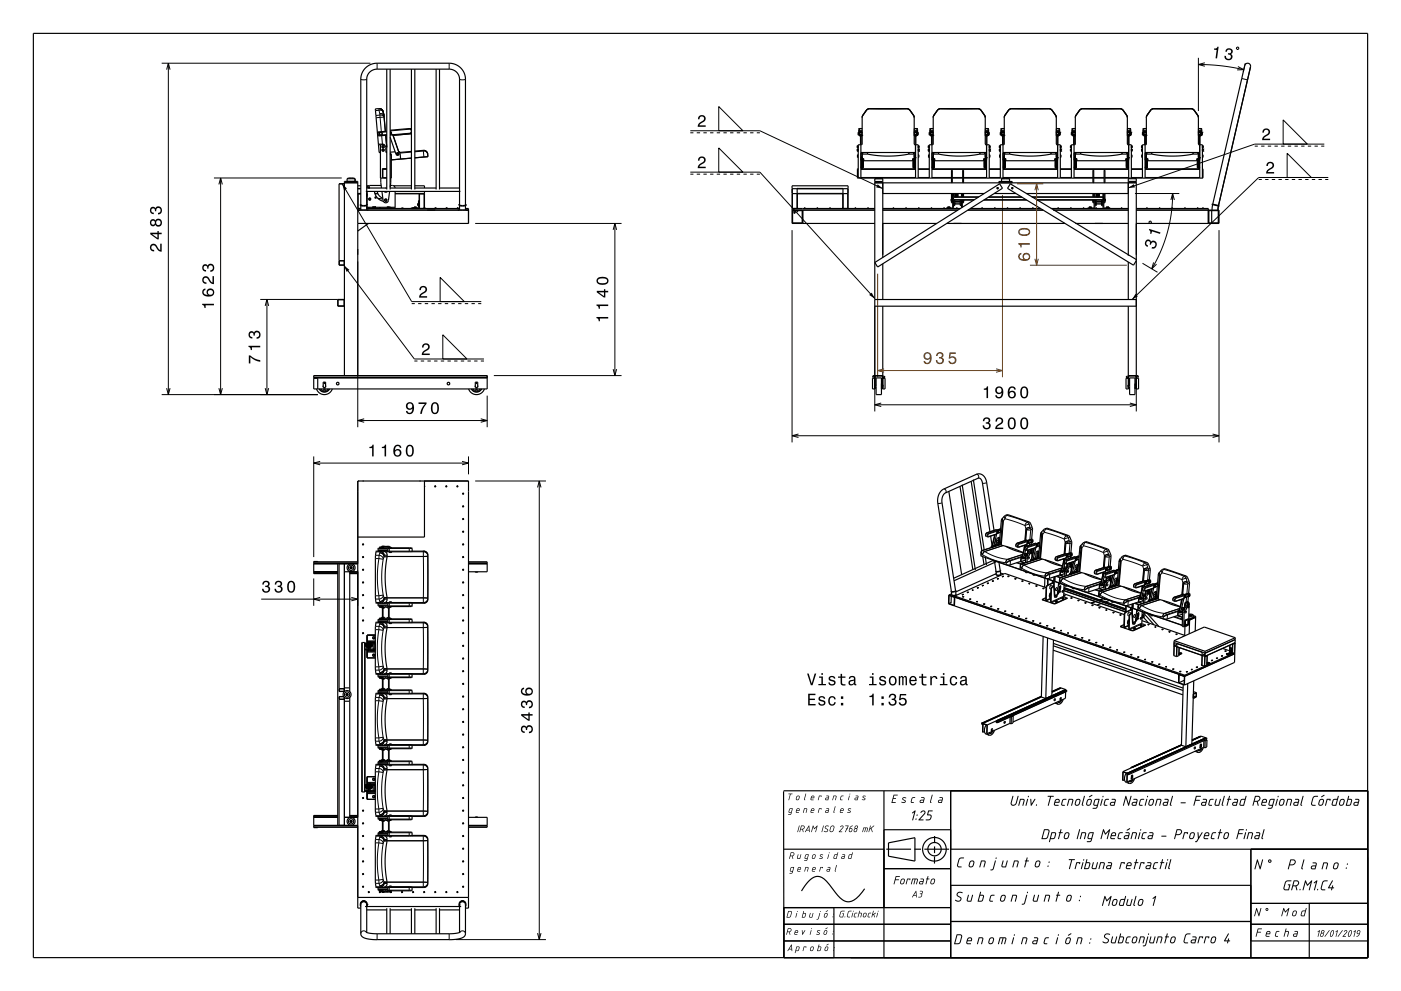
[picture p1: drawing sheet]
<svg xmlns="http://www.w3.org/2000/svg" width="420mm" height="297mm" viewBox="0 0 420 297" stroke-linecap="round" stroke-linejoin="round" font-family="sans-serif">
<g fill="none" stroke="#000" stroke-width=".35">
<path d="M10 10h400v277h-400zM113.7 32.5l.8 .4 .4 .6M113.9 39.7h.5l.3 .4-.3 .4h-.5l-.1-.2-.1-.2zM114.9 33.5l.6 5.9M114.9 33.5l-.4-.6-.4-.3h-1.6l1.2 13.1h.3M114.9 33.5l.2 1M115.9 39.3l-2.6 .2 .1 1.2 2.5-.2-.3 .1 .3 3.6M115.9 20.7v36.1M117 39.7l.2 .2-.2 .1 .2-.2-.2-.1M117 39.5l.4 .3-.1 .3-.3 .1M117 20.7v36.1M122.7 38.5l.6 .3"/>
<path d="M122.7 38.5l-5.7 .5M123.3 39.9l-.5 .2-5 .5M123.3 20.7v36.1M124.4 20.7v36.1M130.7 20.7v36.1M131.8 20.7v36.1M257.3 39.7v.4M257.5 39.5h.1M257.7 39.7l.1-.2 .7 .2M257.7 39.7h-.4v.8h.4M257.7 39.8h.7M257.8 39.6h.5"/>
<path d="M257.9 39.6l-.1 1.1 .6-.1-.1-1M258 39.6v.2M258.2 39.6v.2M258.3 39.6v.2M258.5 35.3l.1-.6 1.1-1.6 .9-.5h11.4l.8 .5 1.1 1.6 .2 .6M258.5 35.2h.1M258.5 35.2v8l-.2 .2h-1v10M258.5 39.4l-.8-.1v1.2M258.5 38.5l-1 .1v1.1M258.7 34.5l-.2 .7M259 34.1l.8-1.2 .7-.3 11-.1a2.32 2.32 0 0 1 2.1 1.6M259 34.1h.1"/>
<path d="M273.6 34.1h.1M273.6 34.1l.5 1.1M274.1 35.2h.1M274.1 35.2v8l.2 .2h1v10M274.1 39.7l.1-.2 .7 .2M274.1 39.4l.7-.1 .1 1.2M274.1 38.5h.9l.1 1.2M274.1 39.8h.7M274.2 39.7h.6l-.1 .9h-.5zM274.2 39.6v.2M274.4 39.6v.2M274.6 39.6v.2"/>
<path d="M274.9 39.7v.8M275.1 39.5h.1M275.2 39.7v.4M275.2 39.7h-.3M275.2 39.7v.8M278.6 39.7v.4M278.8 39.5h.1M279 39.7l.1-.2 .7 .2M279 39.7h-.4v.8M279 39.8h.7M279.1 39.7h.6l-.1 .9h-.5zM279.3 39.6v.2"/>
<path d="M279.5 39.6v.2M279.6 39.6v.2M279.8 35.3l.2-.7 1-1.5 .9-.5h11.4l.8 .5 1.1 1.6 .2 .6M279.8 35.2h.1M279.8 35.2v8l-.2 .2h-1v10M279.8 39.4l-.8-.1v1.2M279.8 38.5l-1 .1v1.1M280.3 34.1l-.5 1.1M280.3 34.1l.8-1.2 .7-.3 11-.1a2.32 2.32 0 0 1 2.1 1.6M280.3 34.1h.1M294.9 34.1h.1M294.9 34.1l.5 1.1"/>
<path d="M295.4 35.2h.1M295.4 35.2v8l.2 .2h1v10M295.4 39.7l.2-.2 .6 .2M295.4 39.4l.7-.1 .1 1.2M295.4 38.5h.9l.1 1.2M295.4 39.8h.7M295.6 39.6l-.1 1h.5l.1-.9-.6-.1v.2M295.7 39.6v.2M295.9 39.6v.2M296.4 39.5v.2M296.5 39.7v.4M296.5 39.7h-.3"/>
<path d="M296.5 39.7v.8M299.9 39.7h.4M299.9 39.7v.8M299.9 39.7v.4M300.1 39.5h.1M300.3 39.7l.2-.2 .6 .2M300.3 39.8h.7M300.6 39.6v.2M300.8 39.6v.2M300.9 39.6l.1 1-.6 .1v-1l.5-.1v.2M301.1 35.3l.2-.7 1-1.5 .9-.5h11.4l.8 .5 1.1 1.6 .2 .6M301.1 35.2h.1"/>
<path d="M301.1 35.2v8l-.2 .2h-1v10M301.1 39.4l-.8-.1v1.2M301.1 38.5l-1 .1v1.1M301.6 34.1l-.5 1.1M301.6 34.1l.8-1.2 .7-.3 11-.1a2.32 2.32 0 0 1 2.1 1.6M301.6 34.1h.1M316.2 34.1h.1M316.2 34.1l.5 1.1M316.7 35.2h.1M316.7 35.2v8l.2 .2h1v10M316.7 39.7l.1-.2 .7 .2M316.7 39.4l.7-.1 .1 1.2"/>
<path d="M316.7 38.5h.9l.1 1.2M316.7 39.8h.7M316.8 39.6h.5M316.8 39.6v.2M316.9 39.6l-.1 1.1 .6-.1-.1-1M317 39.6v.2M317.2 39.6v.2M317.5 39.7h.3v.8h-.3M317.7 39.5h.1M317.8 39.7v.4M321.2 39.7h.4M321.2 39.7v.8"/>
<path d="M321.2 39.7v.4M321.4 39.5h.1M321.5 39.7v.8M321.6 39.7l.1-.2 .7 .2M321.6 39.8h.7M321.7 39.7h.6l-.1 1-.5-.1zM321.9 39.6v.2M322.1 39.6v.2M322.2 39.6v.2M322.4 35.3l.1-.6 1.2-1.6 .8-.5h11.4l.8 .5 1.1 1.6 .2 .6M322.4 35.2h.1M322.4 35.2v8l-.2 .2h-1v10"/>
<path d="M322.4 39.4l-.8-.1v1.2M322.4 38.5l-1 .1v1.1M322.9 34.1l-.5 1.1M322.9 34.1l.8-1.2 .7-.3 11-.1a2.32 2.32 0 0 1 2.1 1.6M322.9 34.1h.1M337.5 34.1h.1M337.5 34.1l.5 1.1M338 35.2h.1M338 35.2v8l.2 .2h1v10M338 39.7l.1-.2 .7 .2M338 39.4l.7-.1 .1 1.2M338 38.5h.9l.1 1.2"/>
<path d="M338 39.8h.7M338.1 39.6h.5M338.1 39.6v.2M338.2 39.6l-.1 1.1 .6-.1-.1-1M338.3 39.6v.2M338.5 39.6v.2M338.8 39.7h.3v.8h-.3M339 39.5h.1M339.1 39.7v.4M342.5 39.7v.4M342.6 39.5h.1M342.8 39.7v.8"/>
<path d="M342.9 39.7l.1-.2 .7 .2M342.9 39.7h-.4v.8h.4M342.9 39.8h.7M343 39.7h.6l-.1 1-.5-.1zM343.2 39.6v.2M343.4 39.6v.2M343.5 39.6v.2M343.7 35.3l.1-.6 1.1-1.6 .9-.5h11.4l.8 .5 1.1 1.6 .2 .6M343.7 35.2h.1M343.7 35.2v8l-.2 .2h-1v10M343.7 39.4l-.8-.1v1.2M343.7 38.5l-1 .1v1.1"/>
<path d="M344.2 34.1l-.5 1.1M344.2 34.1l.8-1.2 .7-.3 11-.1a2.32 2.32 0 0 1 2.1 1.6M344.2 34.1h.1M358.8 34.1h.1M358.8 34.1l.5 1.1M359.3 35.2h.1M359.3 35.2v8l.2 .2h1v10M359.3 39.7l.1-.2 .7 .2M359.3 39.4l.7-.1 .1 1.2M359.3 38.5h.9l.1 1.2M359.3 39.8h.7M359.4 39.7h.6l-.1 1-.5-.1z"/>
<path d="M359.4 39.6v.2M359.6 39.6v.2M359.8 39.6v.2M360.1 39.7v.8M360.3 39.5h.1M360.4 39.7v.4M360.4 39.7h-.3M360.4 39.7v.8M103.3 54.8h4M103.3 55.1h-1.7v24.4h1.7M104.1 53.6l.4-.3h1.6l.4 .3M104.1 53.6h2.4"/>
<path d="M104.1 53.6v.8M106.5 53.6v.8M107.3 58.1h.9M107.3 56.5h.9M107.3 55.7h.9M109.7 57.4h28.3M109.9 58.5h.1M109.9 58.4h.1M109.9 56.4h6M110 59h.1M109.9 58.9l.1 .1M109.9 58.8h.1"/>
<path d="M109.9 58.6v.1M109.9 58.1h.1M109.9 55.7h.6M109.9 58.4l.1 .1M109.9 58.3h.1M110 58.3h.1M110 58.3v.1M110 58.2v.1M110 58.1v.1M110 58.1h.1M110 57.4v3.9M110.5 56.1l.2-.1v.3z"/>
<path d="M112.3 57.4a3.4 3.4 0 0 0 2.6 2.9M112.4 58.1h.9M112.5 59.1l.1-.1 .1 .3zM113.1 57.4l.6 1.3 1.1 .7M113.3 59.5l1.5 .1M113.5 43.4h1.4M114 43.4v10h.6l.1-2.8h1.2M114.2 53.4l.2 3M114.3 55.6h-3.7l-.5 .8M114.5 57.4l.4 2.7a.8 .8 0 0 0 .8 .7 .8 .8 0 0 0 .7-.7l.4-2.7M114.6 53.2l.3 .2h1M114.7 43.7l.4 .1-.1 .5h-.3l-.2-.3z"/>
<path d="M114.7 44.7h.3l.2 .3-.2 .3-.4-.2zM114.9 43.4l.4 .1 .3 .4 .1 1.5 .2 .4M114.9 50.6l-.3 .2M115.1 57.4l.5 .2 .6-.2M115.9 45.5h-.2l.2 .2M115.9 50.7l-1.1 .1v2.4l1.1 .1M117 46l.2 .6M117 46.2l.2 .6v6.6M117 40.3l.8 .3M117 56.4h6.3M117 55.6l1.1 .1 .3 .7M117.2 53.4l-.2 2.8"/>
<path d="M117.2 46.6h.1M117.3 40.4h-.3M117.4 47.9h-.2M117.4 47.9l-.1 5.5h-.3M117.8 40.6l1.9 5.4-.4 .6-.6-.4-1.7-5.1M117.8 40.6h.1M117.8 40.4v.2M118 55.7h5.3M118.5 57.4v5.1M118.5 58.1h8.8M118.5 45.5l-1.5 .1M119 46.1l.1 .1"/>
<path d="M119 46.1h.1M119.1 46.2h.1M119.1 45.9l-.1 .2M119.1 45.9l.3 .2M119.1 45.9h.1M119.4 46.1h.1M119.4 46.1l-.3 .1M119.5 45.4l.5 .6 .1 1.7 3.2-.3-5.9 .5M120.1 47.7h.1M123.3 45.4l-3.4 .3-.4-.3M124.4 45.3l2.5-.2a1.2 1.2 0 0 1 1.3 1.1M124.4 56.4h6.3"/>
<path d="M124.4 55.7h2.9v.7M125.7 58.1v4.4M127 45.1a1.2 1.2 0 0 1 1.2 1.1M127.3 57.4v5M128.2 46.2l.1 .8-3.9 .3M131.8 56.4h6M237.4 55.7h16.8v.8h-16.8zM239 56.5l-.1 1.5h-1.3l-.2-1.4v10.4h24.8M252.6 56.5l.2 1.5h1.4M254.1 56.5l.1 .1zM254.2 56.6v1.4M254.2 58v4.5"/>
<path d="M257.1 44v.3M257.1 43.7v.3M257.1 45v.3M257.1 44.7v.3M257.1 44h.2M257.1 45h.2M257.3 50.6h-.3v2.8h28.2M257.3 43.7h-.3v.6h.3M257.3 44.7h-.3v.6h.3M257.3 46.4h-.2v.8h.2M257.3 40.1v.4M257.3 40.1h.3"/>
<path d="M257.5 40.5l.2 .1M257.7 40.5l.2 .2 .6-.2M257.7 40.6h.1M257.7 40.4h.7M257.9 40.4l.3 .1v-.1M258 40.7v2.7M258.1 50.6h16.4M258.1 45.7h16.3M258.1 47.2h.1M258.1 48h.4M258.1 47.4h.1M258.1 47h.4"/>
<path d="M258.1 45.9h.4M258.1 43.4v10M258.2 40.7v2.7M258.2 50.1h.3M258.2 50.1h.1M258.2 47.4h.1M258.2 47.2h.1M258.2 47.7h.1M258.2 47.4l.1 .3M258.2 47.3h.1M258.2 47.3v-.2l.1 .2M258.2 50.3h.1"/>
<path d="M258.2 47.9l.3 .3M258.2 48.4l.3 .2M258.2 48.6l.1 .2M258.2 48.7l.3 .3M258.2 49.4l.1 .1M258.2 49.5l.3 .2M258.2 49.8l.3 .2M258.3 47.2h.1M258.3 47.4v.3M258.3 49.3l.2 .1M258.3 49.1l.2 .1M258.3 49.9l.2 .1"/>
<path d="M258.3 48h.2M258.3 47.4l.2 .1M258.3 48.8h.2M258.3 48l.2 .1M258.3 48.4l.2 .2M258.3 48.6v.1M258.3 48.8l.2 .1M258.3 48.9l.2 .2M258.3 49.2v.1M258.3 49.4l.4 .1M258.3 49.9h.1M258.3 49.1h.1"/>
<path d="M258.3 49.5l.2 .1M258.3 48.7h.2M258.3 50.3v.1M258.3 49h.3M258.3 49.2h.3M258.3 50.4h.1M258.4 49.7h-.1M258.5 47.5h.1M258.5 47.5l.4 .1v.6h14.7v-.6h.3M258.5 47.2h-.2M258.5 45.7v2.3M258.5 48.3l-.3-.2 .3 .2"/>
<path d="M258.5 48.4l-.3-.1 .3 .2M258.5 48.2l-.2 .1M258.5 48.4h-.2M258.5 48.5l-.2 .1M258.5 48.7h-.2M258.5 49.8h-.2M258.5 50h-.2M258.5 48.2l.1 .1M258.5 48.4h.1M258.5 48.5l.1 .1M258.5 48.7h.1M258.5 49.8h.1"/>
<path d="M258.5 50h.1M258.5 50.1v.2l-.4-.1 .2 .2M258.5 48.1h-.2M258.5 48.9h-.2M258.5 49.5h-.2M258.5 49.6l-.1 .1M258.5 48.1h.1M258.5 48.9h.1M258.5 49.5h.1M258.5 49.6l.1 .1M258.5 47.6l-.2 .1M258.5 47.6h-.2"/>
<path d="M258.5 47.6l.2 .3M258.5 47.8l-.2 .1M258.5 47.7l-.2 .3M258.5 47.8l.2 .1M258.5 47.7l.2 .1M258.5 47.9h-.2M258.5 47.9h.1M258.5 48l-.2 .1M258.5 48l.1 .1M258.5 48.8l-.3 .1 .3 .2M258.5 49l-.3 .1 .3 .2M258.5 49h.1"/>
<path d="M258.5 49.1l-.3 .2 .3 .1M258.5 49.1l.1 .1M258.5 49.3l-.2 .1M258.5 49.3h-.2M258.5 49.3h.1M258.5 49.4l-.2 .1M258.5 49.4l.1 .1M258.5 49.6h-.2M258.5 49.6h.1M258.5 47.6h.1M258.5 48.8l.1 .1M258.5 49.3l.1 .1"/>
<path d="M258.5 48.2h-.2M258.5 48.2h.1M258.5 48.3l-.2 .1M258.5 48.3l.2 .2M258.5 48.5h-.2M258.5 48.5l.2 .1M258.5 49.7l-.2 .1M258.5 49.7l.1 .1M258.5 49.9h-.2M258.5 49.9h.1M258.6 48.9h.1M258.6 47.6l.1 .3"/>
<path d="M258.6 48.1h.1M258.6 49.6h.1M258.6 50.3h-.3M258.6 48l-.1 .3M258.6 48.1l.1 .1M258.6 48.3h.1M258.6 48.9l-.1 .2M258.6 49.1l-.1 .1M258.6 49.4v.3l-.3-.2M258.6 49.5v.3l-.4-.1 .3 .2M258.6 49.7l-.1 .3M258.6 49.8l.1 .2"/>
<path d="M258.6 50v.3M258.7 50.3l-.4 .1M258.7 47.9h-.4M258.7 48.7l-.1 .1M258.7 49.2h-.1M258.7 49.5l-.2 .1M258.7 47.9v.1M258.7 48.1h.1M258.7 48.3h.1M258.7 48.6h.1M258.7 49.5h.1M258.7 49.7h.1"/>
<path d="M258.7 49.8h.1M258.7 50h.1M258.7 48.7l-.2 .1M258.7 47.9l-.2 .1M258.7 47.9l-.2 .2M258.7 48.2l-.2 .2M258.7 48.5l-.2 .2M258.7 48.7l-.2 .2M258.7 49.4v.1M258.7 48.4h.1M258.7 49.2h.1M258.7 48.4l-.2 .2"/>
<path d="M258.7 49.2l-.2 .2M258.7 50l-.5 .1M258.8 47.9l-.3 .3M258.8 48l-.3 .3M258.8 48.2l-.3 .3M258.8 48.3l-.3 .3M258.8 48.5l-.1 .2M258.8 48.6l-.3 .4M258.8 48.8l-.3 .3M258.8 49l-.3 .3M258.8 49.1l-.3 .3M258.8 49.3l-.1 .2"/>
<path d="M258.8 49.4l-.3 .3M258.8 49.6l-.3 .3M258.8 49.7l-.3 .3M258.8 49.9l-.2 .3-.4-.1M258.8 50.1l-.1 .2M258.8 48.1h.1M260 46.2h-1.4l-.1 .2M260 46.2h.1M260.1 46.2l5.8 .6 3.2-.1 3.4-.5h1.4l.2 .2M262.2 54.8h78.4M262.2 53.6h2.4M262.2 54.4h2.4"/>
<path d="M262.2 53.6v63M262.6 53.4l-.4 .2M264.2 53.4l.4 .2M264.6 58h30.4M264.6 53.6v23.6M273.8 48.4l.2 .2M273.8 49.2l.2 .2M273.8 50l.2 .2 .3-.1M273.8 48.1h-.2M273.8 47.9l.2 .3M273.8 48l.2 .3M273.8 48.2l.2 .3"/>
<path d="M273.8 48.5v.2M273.8 48.6l.2 .4M273.8 48.3v.1M273.8 49.9v.1M273.8 50l.5 .1M273.8 47.9l.2 .1M273.8 47.8l.4-.1 .1 .3M273.8 47.9l.2 .2M273.8 48.1l.2 .2M273.8 48h.1M273.8 48.1l.2 .1M273.8 48.7l.2 .2"/>
<path d="M273.8 48.9l.2 .2M273.8 49l.2 .2 .3-.1M273.8 49.3l.1 .2M273.8 49.7h.2M273.8 49.8l.2 .1M273.8 50v.1M273.8 48.4h.1M273.8 49.2h.1M273.8 48.7l.2 .1M273.8 47.9h.4M273.8 48.3l.2 .1M273.8 49h.1"/>
<path d="M273.8 49.1h.1M273.8 49.3h.1M273.8 48.6l.1 .1M273.8 48.7v.3l.2 .1M273.8 49.5l.2 .1M273.8 49.5h.1M273.9 47.9h.3M273.9 48.7h.1M273.9 48.8h.1M273.9 49.5h.3M273.9 48.1h.1M273.9 48.4l-.1 .1"/>
<path d="M273.9 48.6h-.1M273.9 49.4h-.1M273.9 49.5v.1M273.9 49.6h.1M273.9 47.6l-.1 .3M274 47.9h.2M274 49.4l.2-.1-.4 .1M274 49.5h.2M274 49.8l.3 .1M274 47.6h.3M274 48.2h.3M274 48.3l.3 .1"/>
<path d="M274 48.3l-.1 .1M274 48.5h.3M274 48.5h-.1M274 48.7h.3M274 48.7h-.1M274 49.7l.3 .1M274 49.9h.3M274 47.6l.3 .1M274 47.6l-.1 .3M274 48l.3 .1M274 48l-.1 .1M274 48.8h.2l-.2 .1"/>
<path d="M274 48.8l-.2 .2v.2l.5-.1M274 49h.2h-.2M274 49l-.2 .2M274 49.6h.2M274 49.6h-.1M274 48.1l.3 .1-.3 .1M274 49.1h.2l-.2 .1M274 49.1l-.2 .2v.2M274 48.1h.1M274 48.9h.1M274 48.2l.3 .1-.3 .1M274 48.4h.2"/>
<path d="M274 48.5l.2 .1M274 48.7h.2M274 50l.3 .1M274 48.2v.1M274 48.4h.1M274 48.5v.1M274 48.7h.1M274 50h.1M274.1 47.5l-.2 .1M274.1 40.5l.2 .2 .6-.2M274.1 47.2h.2M274.1 45.7v2.3h.3"/>
<path d="M274.1 47h.3M274.1 45.9h.3M274.1 47.5h.1M274.1 40.4h.7M274.2 49.7h-.2M274.2 49.7h.1M274.2 49.7l-.2 .1-.2-.2 .2 .3M274.2 49.6h.1M274.2 50.3v.1M274.2 50.3l-.4-.2 .4 .3M274.2 48.7h-.2M274.2 49.5l-.2 .1"/>
<path d="M274.3 48l-.3 .1M274.3 47.9h-.4M274.3 48.4v.1M274.3 48.6l-.1 .1M274.3 48.8h-.3M274.3 48.8l-.3 .1M274.3 48.9l-.3 .2M274.3 49.2v.1M274.3 49.4l-.1 .1M274.3 49.5l-.3 .2-.2-.3 .2 .3M274.3 49.5h-.4M274.3 49.1h.1"/>
<path d="M274.3 47.2h.1M274.3 48h-.3M274.3 49.3l-.3 .1M274.3 49.9l-.3 .1M274.3 47.7h.1M274.3 47.3h.1M274.3 48.5l-.3 .1M274.3 47.1v.2M274.3 47.1h.1M274.3 47.9l-.3 .3M274.3 48.1l-.3 .2M274.3 48.6v.2"/>
<path d="M274.3 48.7l-.3 .3M274.3 49.5l-.3 .2M274.3 49.7l-.3 .2M274.3 50v.1M274.3 48.3h.1M274.3 49v.1M274.3 49.8v.1M274.3 48.3l-.3 .2M274.3 50.3h-.1M274.3 49.9l-.3 .1-.2-.2 .2 .2M274.3 47.4v.3M274.3 40.4l.3 .1v-.1"/>
<path d="M274.4 50.1h.1M274.4 40.7v2.7M274.4 50.3l-.2 .1M274.4 47.4l-.3 .1M274.4 43.8h.1M274.4 44.2h.1M274.4 44.8h.1M274.4 45.2h.1M274.4 46.4h.1M274.4 43.4l.1 10M274.5 47.2h-.2M274.5 50.1h-.4v.2h.4"/>
<path d="M274.6 40.4v.1M274.6 40.7v2.7M274.9 40.5h.3M274.9 40.1h.3M275 40.5l-.1 .1M275.2 40.1v.4M275.2 40.5h.1M275.3 50.6h3.3M275.3 44.3h.2M275.3 45.3h.2M275.3 46.4h.2v.8h-.2M275.3 44h.2"/>
<path d="M275.3 45h.2M275.5 44v.3M275.5 43.7v.3M275.5 45v.3M275.5 44.7v.3M275.5 43.7h-.2M275.5 44.7h-.2M275.5 43.7v.6M275.5 44.7v.6M278.3 43.7h.3M278.3 44.7h.3M278.3 43.7v.6"/>
<path d="M278.3 44.7v.6M278.4 44v.3M278.4 43.7v.3M278.4 45v.3M278.4 44.7v.3M278.4 44h.2M278.4 45h.2M278.6 44.3h-.3M278.6 45.3h-.3M278.6 46.4h-.2v.8h.2M278.6 40.5h.1M278.6 40.1v.4"/>
<path d="M278.6 40.1h.3M278.8 40.5l.2 .1M279 40.5l.2 .2 .6-.2M279 40.5h-.4M279 40.4h.7M279.2 40.4l.3 .1v-.1M279.3 40.7v2.7M279.4 50.6h16.4M279.4 45.7h16.3M279.4 47.2h.1M279.4 48h.4M279.4 47.4h.1"/>
<path d="M279.4 47h.4M279.4 45.9h.4M279.4 43.4v10M279.5 50.3l.1 .1M279.5 40.7v2.7M279.5 50.1h.3M279.5 50.1h.1M279.5 47.4h.1M279.5 47.2h.1M279.5 47.7h.1M279.5 47.4l.1 .3M279.5 47.3h.1"/>
<path d="M279.5 47.3v-.2l.1 .2M279.5 48.3l.3 .2M279.5 50.3h.1M279.5 47.9l.3 .3M279.5 48.4l.3 .2M279.5 48.6l.1 .2M279.5 49.4l.1 .1M279.5 49.8l.3 .2M279.5 48.3h.1M279.6 47.2h.1M279.6 47.4v.3M279.6 49.3l.2 .1"/>
<path d="M279.6 49.9l.2 .1M279.6 49.1l.2 .1M279.6 48h.2M279.6 47.4l.2 .1M279.6 48l.2 .1M279.6 48.6v.1M279.6 48.8h.2M279.6 48.8l.2 .1M279.6 49.4l.4 .1M279.6 48.3l.2 .1M279.6 48.4l.2 .2M279.6 48.9l.2 .2"/>
<path d="M279.6 49.2v.1M279.6 49.9h.1M279.6 49.1h.1M279.6 49.5l.2 .1M279.6 48.7h.2M279.6 50.3v.1M279.6 49h.3M279.6 49.2h.3M279.7 49.7h-.1M279.8 47.5h.1M279.8 47.5l.4 .1v.6h14.7v-.6h.3M279.8 47.2h-.2"/>
<path d="M279.8 45.7v2.3M279.8 48.3l-.3-.2 .3 .2M279.8 48.2l-.2 .1M279.8 48.4h-.2M279.8 48.5l-.2 .1M279.8 48.7h-.2M279.8 49.8h-.2M279.8 50h-.2M279.8 48.2l.1 .1M279.8 48.4h.1M279.8 48.5l.1 .1M279.8 48.7h.1"/>
<path d="M279.8 49.8h.1M279.8 50h.1M279.8 47.6h-.2M279.8 47.7l-.2 .3M279.8 47.7l.2 .1M279.8 47.9h-.2M279.8 48.1h-.2M279.8 48.9h-.2M279.8 49.1l-.3 .2 .3 .1M279.8 49.1l.1 .1M279.8 49.3h-.2M279.8 49.3h.1"/>
<path d="M279.8 49.5h-.2M279.8 49.6l-.1 .1M279.8 50.1v.2h-.4M279.8 47.6h.1M279.8 47.9h.1M279.8 48.1h.1M279.8 48.9h.1M279.8 49.5h.1M279.8 49.6l.1 .1M279.8 47.6l-.2 .1M279.8 47.6l.2 .3M279.8 47.8l-.2 .1h.4"/>
<path d="M279.8 47.8l.2 .1M279.8 48l-.2 .1M279.8 48l.1 .1M279.8 48.8l-.3 .2 .3 .1M279.8 49l-.3 .1 .3 .2M279.8 49h.1M279.8 49.3l-.2 .1M279.8 49.4l-.2 .1M279.8 49.4l.1 .1M279.8 49.6h-.2M279.8 49.6h.1M279.8 48.8l.1 .1"/>
<path d="M279.8 49.3l.1 .1M279.8 48.2h-.2M279.8 48.2h.1M279.8 48.3l-.2 .1M279.8 48.3l.2 .2M279.8 48.5h-.2M279.8 48.5l.2 .1M279.8 48.7l-.3 .1 .3 .2M279.8 49.7l-.2 .1M279.8 49.7l.1 .1M279.8 49.9h-.2M279.8 49.9h.1"/>
<path d="M279.9 48.9h.1M279.9 47.6l.1 .3M279.9 49.6h.1M279.9 48.1h.1M279.9 50.3h-.3M279.9 48l-.1 .3M279.9 48.1l.1 .1M279.9 48.3h.1M279.9 48.9l-.1 .2M279.9 49.1l-.1 .1M279.9 49.4v.3l-.4-.1 .3 .1M279.9 49.5v.3l-.4-.1 .3 .2"/>
<path d="M279.9 49.7l-.1 .3M279.9 49.8l.1 .2M279.9 50v.3M280 50.3l-.4 .1M280 48.7h-.2M280 48.7l-.1 .1M280 49.2h-.1M280 49.5l-.2 .1M280 47.9v.1M280 48.1h.1M280 48.3h.1M280 48.6h.1"/>
<path d="M280 49.5h.1M280 49.7h.1M280 49.8h.1M280 50h.1M280 48.7l-.2 .1M280 47.9l-.2 .1M280 47.9l-.2 .2M280 48.2l-.2 .2M280 48.4l-.2 .2M280 48.5v.2M280 48.7l-.2 .2M280 49.4v.1"/>
<path d="M280 48.4h.1M280 49.2h.1M280 49.2l-.2 .2M280 50l-.5 .1M280.1 47.9l-.3 .3M280.1 48.2l-.3 .3M280.1 48.3l-.3 .3M280.1 48.5l-.1 .2M280.1 48.6l-.3 .4M280.1 48.8l-.3 .3M280.1 49l-.3 .3M280.1 49.1l-.3 .3"/>
<path d="M280.1 49.3l-.1 .2M280.1 49.4l-.3 .3M280.1 49.6l-.3 .3M280.1 49.7l-.3 .3M280.1 49.9l-.2 .3-.4-.1M280.1 50.1l-.1 .2M280.2 48.1l-.4 .2M281.3 46.2h-1.3l-.2 .2M281.3 46.2h.1M281.4 46.2l5.8 .6 3.2-.1 3.4-.5h1.4l.2 .2M285.2 54.7h.3M285.2 51.2h.3"/>
<path d="M285.2 54.8v-3.8h.3v3.8M285.2 58v2.8h.3v-2.8M285.2 59.6v.7M285.5 53.4h3.1M285.5 59.6h.1M285.6 58v4.2l-2 .3M285.8 58v4.1l-.1 .4M285.8 59h7.7M285.8 60h6.1M286 60v1.6h.2v-1.6M286.3 58.6l.4-.2 .4 .2M286.3 58.5l.4-.3 .4 .3"/>
<path d="M286.3 58.9h.1M286.3 58.5v.2M286.3 58h.1M286.3 58.9v.1M286.3 58v.2M286.3 58.7v.2M286.5 58h.1M286.4 58.9h.1M286.4 58.8h.1M286.4 58.7h.1M286.4 58.6h.1M286.4 58.4h.1"/>
<path d="M286.4 58.3h.1M286.4 58.2h.1M286.4 58.8h.7M286.4 58.5v.1M286.5 58.7l.1 .1M286.5 58.6h.1M286.5 58.4h.1M286.5 58.2h.1M286.5 58.1h.1M286.5 58l-.2 .3M286.6 58.7h.1M286.6 58.6h.1"/>
<path d="M286.6 58.3v.1M286.6 58.2h.1M286.6 58.1h.1M286.6 59h.4M286.6 58.9h.1M286.6 58.5h.1M286.9 58.9h.1M286.9 58.5h.1M287 59h-.1M287 58.7h-.1M287 58.6h-.1M287 58.3l-.1 .1"/>
<path d="M287 58.2h-.1M287 58.1h-.1M287 58l.1 .2M287 58.7v.1M287 58.6h.1M287 58.4h.1M287 58.2h.1M287 58.1h.1M287.1 58h.1M287.1 58.9h.1M287.1 58.7v.2M287.1 58.7h-.8"/>
<path d="M287.1 58.7h-.7M287.1 58.5l-.7 .1M287.1 58.4l-.7 .1M287.1 58.3h-.7M287.1 58.2h-.7M287.1 58.9l-.8 .1 .8-.1M287.1 58.9l-.4-.2-.4 .2M287.1 58.7l-.4-.2-.4 .3M287.1 58.4l-.4-.3-.4 .3M287.1 58.1h.1M287.2 58l-.1 .1M287.8 60v1.6h.2v-1.6"/>
<path d="M288.2 60l.1 2.3M288.2 58v1M288.5 58v1M288.5 60v2.1M288.6 54.8v-3.8h.2v3.8M288.6 58v1M288.6 60v.8h.2v-.8M288.6 54.7h.2M288.6 51.2h.2M288.8 58v1M288.8 53.4h38.8M289 60l-.2 .3"/>
<path d="M294.9 48.1l.4 .2M294.9 60h12.9M295.1 47.9l.2 .3M295.1 48.2l.2 .3M295.1 48.3l.2 .3M295.1 48.5v.2M295.1 48.6l.2 .4M295.1 48.8l.2 .3M295.1 49l.2 .3M295.1 49.1l.2 .3M295.1 49.3v.2M295.1 49.4l.2 .3"/>
<path d="M295.1 49.6l.2 .3M295.1 49.7l.2 .3M295.1 49.9l.1 .3 .4-.1M295.1 50.1l.4 .3M295.1 49.2l.2 .2M295.1 50l.5 .1M295.1 47.9l.2 .1M295.1 47.9l.2 .2M295.1 48.2l.2 .2M295.1 48.4l.2 .2M295.1 48.5l.1 .2M295.1 48.7l.2 .2"/>
<path d="M295.1 49.4l.1 .1M295.1 49.5l.3 .2 .2-.2-.3 .2M295.1 48.4h.1M295.1 49.2h.1M295.1 48.7l.2 .1M295.1 48.7l.1 .1M295.1 49.5l.2 .1M295.1 47.9v.1M295.1 48.1h.1M295.1 48.3h.1M295.1 48.6h.1M295.1 49.5h.1"/>
<path d="M295.1 49.7h.1M295.1 49.8h.1M295.1 50h.1M295.2 48.7h.1M295.2 48.1h.1M295.2 48l.1 .3M295.2 48.1l-.1 .1M295.2 48.3h-.1M295.2 48.9l.1 .2M295.2 49.1l.1 .1M295.2 49.4h-.1M295.2 49.5v.3l.4-.1-.3 .2"/>
<path d="M295.2 49.7l.1 .3M295.2 49.8l-.1 .2M295.2 50v.2l.3 .1M295.2 49.6h.1M295.2 47.6l-.1 .3M295.3 49h.2M295.3 49.2h.2M295.3 48.9h.1M295.3 48.2h.3M295.3 48.2h-.1M295.3 48.3l.3 .1M295.3 48.3l-.2 .2"/>
<path d="M295.3 48.5h.3M295.3 48.5l-.2 .1M295.3 48.7l.3 .1-.3 .2M295.3 48.7h-.1M295.3 49.7l.3 .1M295.3 49.7l-.1 .1M295.3 49.9h.3M295.3 49.9h-.1M295.3 47.6l.3 .1M295.3 47.6l-.2 .3M295.3 47.8l.3 .1h-.5M295.3 47.8l-.2 .1"/>
<path d="M295.3 47.9h.3M295.3 47.9h-.1M295.3 48l.3 .1M295.3 48l-.1 .1M295.3 48.8l.3 .1-.3 .2M295.3 49l.3 .1M295.3 49h-.1M295.3 49.3l.2 .1M295.3 49.4l.3 .1M295.3 49.4l-.1 .1M295.3 49.6h.3M295.3 49.6h-.1"/>
<path d="M295.3 48.8l-.1 .1M295.3 49.3v.1M295.3 47.6h.3M295.3 47.7l.3 .3M295.3 47.7l-.2 .1M295.3 47.9h.2M295.3 48.1h.2M295.3 48.9h.2M295.3 49.1l.3 .2M295.3 49.1l-.1 .1M295.3 49.3h.3M295.3 49.3h-.1"/>
<path d="M295.3 49.5h.2M295.3 49.6l.2 .1M295.3 47.6h.1M295.3 47.9h.1M295.3 48.1h.1M295.3 49.5h.1M295.3 49.6v.1M295.3 48.3l.3-.2-.3 .2M295.3 48.2l.2 .1M295.3 48.4h.2M295.3 48.5l.2 .1M295.3 48.7h.2"/>
<path d="M295.3 49.8h.2M295.3 50h.2M295.3 48.2v.1M295.3 48.4h.1M295.3 48.5v.1M295.3 48.7h.1M295.3 49.8h.1M295.3 50h.1M295.4 47.5l-.2 .1M295.4 40.5l.2 .2 .6-.2M295.4 47.2h.2M295.4 48h.3"/>
<path d="M295.4 47h.3M295.4 45.9h.3M295.4 50.1h.4M295.4 50.1v.2h.4M295.4 45.7v2.3M295.4 47.5h.1M295.4 40.4h.7M295.5 49.7h.1M295.5 50.3v.1M295.5 48.7h-.2M295.5 49.5l-.2 .1M295.6 48l-.3 .1"/>
<path d="M295.6 48.3l-.3 .1M295.6 48.4v.1M295.6 48.6l-.1 .1M295.6 48.8l-.3 .1M295.6 48.9l-.3 .2M295.6 49.2v.1M295.6 49.4l-.4 .1M295.6 49.9h.1M295.6 49.1h.1M295.6 48.8h-.3M295.6 47.2h.1M295.6 47.4h.1"/>
<path d="M295.6 48h-.3M295.6 47.4l-.2 .1M295.6 49.1l-.3 .1M295.6 48.5l-.3 .1M295.6 49.3l-.3 .1M295.6 49.9l-.3 .1M295.6 47.7h.1M295.6 47.3h.1M295.6 47.1v.2M295.6 47.1h.1M295.6 47.9l-.3 .3M295.6 48.6v.2"/>
<path d="M295.6 49.4l-.1 .1M295.6 50.1h.1M295.6 48.3h.1M295.6 49.8v.1M295.6 48.3l-.3 .2M295.6 49.1l-.3 .2M295.6 50.3h-.1M295.6 47.4v.3M295.6 40.4l.3 .1v-.1M295.7 50.1h.1M295.7 40.7v2.7M295.7 50.3l-.2 .1"/>
<path d="M295.7 43.8h.1M295.7 44.2h.1M295.7 44.8h.1M295.7 45.2h.1M295.7 46.4h.1M295.7 43.4l.1 10M295.8 47.2h-.2M295.9 40.7v2.7M296.2 40.5h.3M296.2 40.1h.3M296.3 40.5l-.1 .1M296.5 59h9.7"/>
<path d="M296.5 40.1v.4M296.5 40.5h.1M296.6 50.6h3.3M296.6 44.3h.2M296.6 45.3h.2M296.6 46.4h.2v.8h-.2M296.6 44h.2M296.6 45h.2M296.8 44v.3M296.8 43.7v.3M296.8 45v.3M296.8 44.7v.3"/>
<path d="M296.8 43.7h-.2M296.8 44.7h-.2M296.8 43.7v.6M296.8 44.7v.6M298 58h6.6M298.9 56.3l.3 .1-.2 .1zM299 56.2h.2v.3l-.3-.1zM299.4 54.8v-.4h4v.4M299.6 43.7h.3M299.6 44.7h.3M299.6 43.7v.6M299.6 44.7v.6"/>
<path d="M299.7 44v.3M299.7 43.7v.3M299.7 45v.3M299.7 44.7v.3M299.7 44h.2M299.7 45h.2M299.9 44.3h-.3M299.9 45.3h-.3M299.9 46.4h-.2v.8h.2M299.9 40.1v.4M299.9 40.1h.3M300.1 40.5l.2 .1"/>
<path d="M300.2 53.6h2.4M300.2 53.6v.8M300.3 40.5l.2 .2 .6-.2M300.3 40.5h-.4M300.3 40.4h.7M300.5 40.4l.3 .1v-.1M300.6 40.7v2.7M300.6 53.4l-.4 .2M300.7 47.4h.2M300.7 43.4v10M300.7 50.6h16.4M300.7 45.7h16.3"/>
<path d="M300.7 47.2h.1M300.7 48h.4M300.7 47h.4M300.7 45.9h.4M300.7 50.1h.4M300.7 50.2l.1 .1M300.7 50.2h.1M300.8 50.1h.1M300.8 50.2l.1 .2M300.8 40.7v2.7M300.8 47.2h.1M300.8 47.7h.1"/>
<path d="M300.9 47.3h.1M300.8 47.4v.3M300.8 48.5l.3 .1M300.8 49.3l.3 .1M300.9 47.7h.1M300.9 47.1h.1M300.8 49.1l.3 .2M300.8 49.9l.3 .1M300.8 50.3h.1M300.8 48.3l.3 .2M300.8 47.9l.3 .3M300.8 48.1l.3 .2"/>
<path d="M300.8 48.4v.1M300.8 48.6l.1 .2M300.8 48.7l.3 .3M300.8 48.9l.3 .2M300.8 49.2v.1M300.8 49.4l.1 .1M300.8 49.5l.3 .2M300.8 49.7l.3 .2M300.8 50v.1M300.8 48.3h.1M300.8 49v.1M300.8 49.8v.1"/>
<path d="M300.9 47.2h.1M300.9 48.5l.2 .1M300.9 47.1l-.1 .2M300.9 49.3l.2 .1M300.9 49.9l.2 .1M300.9 49.1l.2 .1M300.9 48h.2M300.9 47.4l.2 .1M300.9 48.4v.1M300.9 48.6v.1M300.9 48.8h.2M300.9 48.8l.2 .1"/>
<path d="M300.9 48.9l.2 .2M300.9 49.2v.1M300.9 49.4v.1M300.9 49.1h.1M300.9 49.5l.2 .1M300.9 48.7h.2M300.9 49h.3zM300.9 49.1h.3zM300.9 49.3h.2zM300.9 50.3v.1M300.9 49.6h.1M301 49.7h.1"/>
<path d="M301.1 47.5h.1M301.1 47.5l.1 .1M301.1 47.2h-.2M301.1 45.7v2.3M301.1 48.2l-.2 .1 .2 .1M301.1 48.2l.2 .1M301.1 48.4h-.2M301.1 48.5l-.2 .1M301.1 48.7h-.2M301.1 49.8l-.2 .1M301.1 49.8l.2 .2M301.1 50l-.2 .1"/>
<path d="M301.1 50l.2 .2-.4 .1M301.1 50.1v.2h-.4M301.1 48.4h.1M301.1 48.5l.1 .1M301.1 47.6l-.2 .1M301.1 47.6h-.2M301.1 47.6l.2 .3M301.1 47.8l-.2 .1M301.1 47.7l-.2 .3M301.1 47.8l.2 .1M301.1 47.7l.2 .1M301.1 47.9l-.2 .1 .2 .1"/>
<path d="M301.1 47.9h-.2M301.1 47.9l.2 .1M301.1 47.9h.1M301.1 48.1l-.2 .1 .2 .1M301.1 48.1l.2 .1M301.1 49.5h-.2M301.1 49.5l.2 .2-.3 .1v-.1M301.1 49.6l-.1 .1M301.1 49.6l.2 .2-.2 .2M301.1 47.6h.1M301.1 48l-.2 .1M301.1 48l.2 .1"/>
<path d="M301.1 48.2h-.2M301.1 48.2h.1M301.1 48.7h.1h-.1M301.1 48.8h-.2l.2 .1M301.1 49.4l-.2 .1M301.1 49.4l.1 .1M301.1 49.6h-.2M301.1 49.6h.1M301.1 48.8v.1M301.1 48.3l-.2 .1M301.1 48.3l.1 .1M301.1 48.5h-.2"/>
<path d="M301.1 48.5h.1M301.1 49.3h.1zM301.1 49.7l-.2 .1M301.1 49.7l.1 .1M301.1 49.9h-.2M301.1 49.9h.1M301.2 47.6l.1 .3M301.2 49.6h.1M301.2 48.4l.1 .1M301.2 48.6h.1M301.2 48.9l-.1 .2M301.2 49.1l-.1 .1"/>
<path d="M301.2 49.4h.1M301.3 49.5h-.4M301.3 48.7h-.2M301.3 47.9h-.4M301.3 49.5l-.2 .1M301.3 48.7l-.1 .1M301.3 49.2h-.1M301.3 47.9v.1M301.3 48.1h.1M301.3 48.3h.1M301.3 48.6h.1M301.3 49.5h.1"/>
<path d="M301.3 49.7h.1M301.3 49.8h.1M301.3 50h.1M301.3 48.7l-.2 .1M301.3 47.9l-.2 .1M301.3 47.9l-.2 .2M301.3 48.1l-.2 .2M301.3 48.2l-.2 .2M301.3 48.4l-.2 .2M301.3 48.5v.2M301.3 48.7l-.2 .2M301.3 49.2l-.2 .2"/>
<path d="M301.3 49.4v.1M301.3 49.5l-.2 .2-.2-.2M301.3 48.4h.1M301.3 49.2h.1M301.3 50l-.4 .1M301.4 47.9l-.3 .3M301.4 48.2l-.3 .3M301.4 48.3l-.3 .3M301.4 48.5l-.1 .2M301.4 48.6l-.3 .4M301.4 48.8l-.3 .3M301.4 49l-.3 .3"/>
<path d="M301.4 49.1l-.3 .3M301.4 49.3l-.1 .2M301.4 49.4l-.3 .3M301.4 49.6l-.3 .3M301.4 49.7l-.3 .3M301.4 50.1l-.5 .3M301.4 49.9v.1M301.4 50l-.3 .2-.3-.1M301.5 48.1l-.4 .2M302.2 53.4l.4 .2M302.6 53.6v.8M303.3 56.3l.3 .1-.2 .1z"/>
<path d="M303.4 56.2h.2v.3l-.3-.1zM307.6 58h30.6M309.3 59h21.3M310.9 60h19.7M315 46.2l-5.6 .6-3.6-.2-3.2-.4h-1.4l-.1 .2M315.1 46.2h1.4l.2 .2M315.1 46.2h-.1M316.2 48.1l.4 .2M316.4 47.9l.2 .3M316.4 48.2l.2 .3M316.4 48.3l.2 .3M316.4 48.5v.2"/>
<path d="M316.4 48.6l.2 .4M316.4 48.8l.2 .3M316.4 49l.2 .3M316.4 49.1l.2 .3M316.4 49.3v.2M316.4 49.4l.2 .3M316.4 49.6l.2 .3M316.4 49.7l.2 .3M316.4 49.9l.1 .3 .4-.1M316.4 50.1l.1 .2M316.4 47.9l.2 .1M316.4 48.4l.2 .2"/>
<path d="M316.4 49.2l.2 .2M316.4 50l.5 .1M316.4 47.9l.2 .2M316.4 48.2l.2 .2M316.4 48.5l.1 .2M316.4 48.7l.2 .2M316.4 49.4l.1 .1M316.4 48.4h.1M316.4 49.2h.1M316.4 48.7l.2 .1M316.4 48.7l.1 .1M316.4 49.5l.2 .1"/>
<path d="M316.4 47.9v.1M316.4 48.1h.1M316.4 48.3h.1M316.4 48.6h.1M316.4 49.5h.1M316.4 49.7h.1M316.4 49.8h.1M316.4 50h.1M316.5 48.7h.1M316.5 50.3l.3 .1M316.5 48.1h.1M316.5 48l.1 .3"/>
<path d="M316.5 48.1l-.1 .1M316.5 48.3h-.1M316.5 48.9l.1 .2M316.5 49.1l.1 .1M316.5 49.4l.1 .3 .3-.2M316.5 49.5v.3l.4-.1-.3 .2M316.5 49.7l.1 .3M316.5 49.8l-.1 .2M316.5 50v.3M316.5 50.3h.3M316.5 49.6h.1M316.5 47.6l-.1 .3"/>
<path d="M316.6 49h.2M316.6 49.2h.2M316.6 48.9h.1M316.6 48.2h.3M316.6 48.2h-.1M316.6 48.3l.3 .1M316.6 48.3l-.2 .2M316.6 48.5h.3M316.6 48.5l-.2 .1M316.6 48.7l.3 .1-.3 .2M316.6 48.7h-.1M316.6 49.6h.3"/>
<path d="M316.6 49.6h-.1M316.6 49.7l.3 .1M316.6 49.7l-.1 .1M316.6 49.9h.3M316.6 49.9h-.1M316.6 47.6l.3 .1M316.6 47.6h.3M316.6 47.6l-.2 .3M316.6 47.8l.3 .1h-.5M316.6 47.7l.3 .3M316.6 47.8l-.2 .1M316.6 47.7l-.2 .1"/>
<path d="M316.6 47.9h.2M316.6 47.9h.3M316.6 47.9h-.1M316.6 48l.3 .1M316.6 48l-.1 .1M316.6 48.8l.3 .1-.3 .2M316.6 49l.3 .1-.3 .2M316.6 49h-.1M316.6 49.1l.3 .2-.3 .1M316.6 49.1l-.1 .1M316.6 49.3l.2 .1M316.6 49.3h.3"/>
<path d="M316.6 49.3h-.1M316.6 49.5h.2M316.6 49.4l.3 .1M316.6 49.4l-.1 .1M316.6 47.6h.1M316.6 47.9h.1M316.6 48.8l-.1 .1M316.6 49.3v.1M316.6 49.5h.1M316.6 48.1h.2M316.6 48.2l.2 .1M316.6 48.7h.2"/>
<path d="M316.6 48.9h.2M316.6 49.6l.2 .1M316.6 49.8h.2M316.6 48.1h.1M316.6 48.2v.1M316.6 48.7h.1M316.6 49.6v.1M316.6 49.8h.1M316.6 48.3l.3-.2-.3 .2M316.6 48.4l.3-.1-.3 .2M316.6 48.4h.2M316.6 48.5l.2 .1"/>
<path d="M316.6 50h.2M316.6 48.4h.1M316.6 48.5v.1M316.6 50h.1M316.7 47.5l-.5 .1v.6h-14.7v-.5l-.3-.1M316.7 40.5l.2 .2 .6-.2M316.7 47.2h.2M316.7 47h.3M316.7 45.9h.3M316.7 50.1h.4M316.7 50.1v.2h.4M316.7 45.7v2.3"/>
<path d="M316.7 47.5h.1M316.7 40.4h.7M316.8 49.7h.1M316.8 50.4h.1M316.8 50.3l.2-.1-.2 .2M316.8 50.3v.1M316.8 48.7h-.2M316.8 49.5l-.2 .1M316.9 48l-.3 .1M316.9 48.4l-.3 .2M316.9 48.6l-.1 .1M316.9 48.8h-.3"/>
<path d="M316.9 48.8l-.3 .1M316.9 48.9l-.3 .2M316.9 49.2v.1M316.9 49.4l-.4 .1M316.9 49.9h.1M316.9 49.1h.1M316.9 47.2h.1M316.9 47.4h.1M316.9 48h-.3M316.9 47.4l-.2 .1M316.9 49.1l-.3 .1M316.9 49.9l-.3 .1"/>
<path d="M316.9 47.3h.1M316.9 49.3l-.3 .1M316.9 47.1v.2M316.9 47.4v.3M316.9 47.1h.1M316.9 47.9l-.3 .3M316.9 48.6v.2M316.9 49.4l-.1 .1M316.9 49.5l-.3 .2M316.9 49.8l-.3 .2M316.9 47.7h.1M316.9 40.4l.3 .1v-.1"/>
<path d="M317 50.1h.1M317 50.1h-.1M317 40.7v2.7M317 43.4v4.6h-.3M317 43.8h.1M317 44.2h.1M317 44.8h.1M317 45.2h.1M317 46.4h.1M317.1 47.2h-.2M317.1 43.4v10M317.2 40.7v2.7"/>
<path d="M317.5 40.6h.1M317.5 40.1h.3M317.6 40.5l-.1 .1M317.8 40.1v.4M317.9 46.4h.2v.8h-.2M317.9 50.6h3.3M317.9 44.3h.2M317.9 45.3h.2M317.9 44h.2M317.9 45h.2M318.1 44v.3M318.1 43.7v.3"/>
<path d="M318.1 45v.3M318.1 44.7v.3M318.1 43.7v.6M318.1 44.7v.6M318.1 43.7h-.2M318.1 44.7h-.2M320.9 44.7h.3M320.9 43.7v.6M320.9 44.7v.6M320.9 44.3h.1M320.9 43.7h.3M320.9 43.7h.1"/>
<path d="M321 44v.3M321 43.7v.3M321 45v.3M321 44.7v.3M321 44h.2M321 45h.2M321.2 43.7v.6M321.2 44.7v.6M321.2 44.3h-.3M321.2 45.3h-.3M321.2 46.4h-.2v.8h.2M321.2 40.1v.4"/>
<path d="M321.2 40.1h.3M321.4 40.5l.2 .1M321.6 40.5l.2 .2 .6-.2M321.6 40.5h-.4M321.6 40.4h.7M321.8 40.4l.3 .1v-.1M321.9 40.4v.1M321.9 40.7v2.7M322 50.6h16.4M322 45.7h16.3M322 47.2h.1M322 47.4h.1"/>
<path d="M322 47h.4M322 45.9h.4M322 50.1h.4M322 43.4v10M322 50.2l.1 .1M322 50.2h.1M322.1 50.1h.1M322.1 40.4v.1M322.1 40.7v2.7M322.1 50.2l.1 .2M322.1 47.4l.3 .1M322.1 47.2h.1"/>
<path d="M322.1 47.7h.1M322.2 47.3h.1M322.1 47.4v.3M322.2 47.1h.1M322.1 48.5l.3 .1M322.1 49.3l.3 .1M322.2 47.7h.1M322.1 49.9l.3 .1M322.1 50.3h.1M322.1 48.3l.3 .2M322.1 48.3h.1M322.1 47.9l.3 .3"/>
<path d="M322.1 48.1l.3 .2M322.1 48.4v.1M322.1 48.6l.1 .2M322.1 48.7l.3 .3M322.1 48.9l.3 .2M322.1 49l.3 .3M322.1 49.2v.1M322.1 49.4l.1 .1M322.1 49.5l.3 .2M322.1 49.7l.3 .2M322.1 50v.1M322.1 49.8v.1"/>
<path d="M322.2 47.2h.1M322.2 48.5l.2 .1M322.2 49.3l.2 .1M322.2 47.1l-.1 .2M322.2 49.1l.2 .1M322.2 49.9l.2 .1M322.2 48h.2M322.2 48l.2 .1M322.2 48.4v.1M322.2 48.6v.1M322.2 48.8h.2M322.2 48.8l.2 .1"/>
<path d="M322.2 48.9l.2 .2M322.2 49.2v.1M322.2 49.4v.1M322.2 49.5l.2 .2 .3-.3-.3 .3M322.2 49.9h.1M322.2 49.1h.1M322.2 49.5l.2 .1M322.2 48.7h.2M322.2 49.3h.2zM322.2 50.3v.1M322.2 50.3l.5-.2-.5 .3M322.4 47.5h.1"/>
<path d="M322.4 40.6h.1M322.4 47.5l.1 .1M322.4 47.2h-.2M322.4 45.7v2.3h-.4M322.4 48.1l-.2 .1 .2 .1M322.4 48.2l-.2 .1 .2 .1M322.4 48.4h-.2M322.4 48.5l-.2 .1M322.4 48.7h-.2M322.4 49.6l-.2 .2 .5-.1-.3 .2M322.4 50l.3-.2-.3 .2M322.4 49.8h-.2"/>
<path d="M322.4 50l-.2 .1 .4-.1M322.4 50.1v.2h-.4M322.4 48.1h.1M322.4 48.2l.1 .1M322.4 48.4h.1M322.4 48.5l.1 .1M322.4 48.7h.1M322.4 48.9h.1M322.4 49.6l.1 .1M322.4 49.8h.1M322.4 50h.1M322.4 47.6l-.2 .1"/>
<path d="M322.4 47.6h-.2M322.4 47.6l.2 .3M322.4 47.8l-.2 .1M322.4 47.7l-.2 .3M322.4 47.8l.2 .1M322.4 47.7l.2 .1M322.4 47.9h-.2M322.4 47.9h.1M322.4 49h-.2h.3M322.4 49l.3 .2M322.4 49.1h-.2l.3 .1M322.4 49.1l.3 .2-.1 .2"/>
<path d="M322.4 49.3l.2 .1M322.4 49.5h-.2M322.4 49.4l-.2 .1M322.4 49.4l.1 .1M322.4 47.6h.1M322.4 49.3l.1 .1M322.4 49.5h.1M322.4 48l-.2 .1M322.4 48l.1 .1M322.4 48.2h-.2M322.4 48.8h-.2l.2 .1M322.4 48.8l.3 .3-.3 .2"/>
<path d="M322.4 49.6h-.2M322.4 49.7l-.2 .1M322.4 48.3l-.2 .1M322.4 48.3l.1 .1M322.4 48.5h-.2M322.4 48.5h.1M322.4 49.9h-.2M322.5 47.6l.1 .3M322.5 48.1h.1M322.5 48.4l.1 .1M322.5 48.6h.1M322.6 48.8h.1"/>
<path d="M322.5 49.4h.1M322.5 49.5l-.1 .1M322.6 49h.1M322.6 49.1h.1M322.6 49.3h.1M322.6 49.5h-.4M322.6 48.7h-.2M322.6 47.9h-.4M322.6 48.6v.1M322.6 48.7l.1 .3-.3 .1M322.6 49.5l-.2 .1M322.6 48.4h.1"/>
<path d="M322.6 49.5h.1M322.6 48.3l-.2 .1M322.6 48.7l-.2 .1M322.6 47.9l-.2 .2M322.6 48.1l-.2 .2M322.6 48h.1M322.6 48.1l-.2 .1M322.6 48.7l-.2 .2M322.6 48.9l-.2 .2M322.6 49l-.2 .2M322.6 49.3v.2M322.6 49.7h-.2"/>
<path d="M322.6 49.8l-.2 .1M322.6 50v.1M322.6 49.2h.1M322.6 47.9l-.2 .1M322.6 48.4l-.2 .2M322.6 49.2l-.2 .2M322.7 47.9l-.3 .3M322.7 48l-.3 .3M322.7 48.2l-.3 .3M322.7 48.5l-.1 .2M322.7 48.6l-.3 .4M322.7 48.3v.1"/>
<path d="M322.7 49.9v.1M322.7 48.1h.1M322.7 48.4l-.3 .2M322.7 49.2l-.3 .2M322.7 50l-.3 .2-.3-.1M327.5 60l.1 .3M327.6 54.7h.3M327.6 51.2h.3M327.6 54.8v-3.8h.3v3.8M327.6 60v.8h.3v-.8M327.6 58v1M327.9 53.4h3.1"/>
<path d="M327.9 58v1M328 60v2.2l-2 .3M328 58v1M328.2 60v2.1l-.1 .4M328.2 58v1M328.4 60v1.6h.2v-1.6M328.7 58.6l.4-.2 .4 .2M328.7 58v.2M328.7 58.9v.1M328.8 58.9h.1M328.8 58.8h.1M328.8 58.7h.1"/>
<path d="M328.8 58.6h.1M328.8 58.4h.1M328.8 58.3h.1M328.8 58.2h.1M328.8 58h.1M328.9 58h-.1M328.9 58.9h.1M328.9 58.7h.1M328.9 58.6h.1M328.9 58.5h.1M328.9 58.4h.1M328.9 58.2h.1"/>
<path d="M328.9 58.1h.1M328.9 58l-.2 .3M328.9 59h.4M329 59h.1M329 58.5h.1M329 58.3v.1M329 58.9h.1M329.3 58.9h.1M329.3 58.5h.1M329.4 58.7h-.1M329.4 58.6h-.1M329.4 58.3l-.1 .1"/>
<path d="M329.4 58.2h-.1M329.4 58.1h-.1M329.4 58l.1 .2M329.4 58.7v.1M329.4 58.6h.1M329.4 58.4h.1M329.4 58.2h.1M329.4 58.1h.1M329.4 58.8h-.6M329.4 58.8h.1M329.5 58h.1M329.5 58.9l-.7 .1"/>
<path d="M329.5 58.9h.1M329.5 58.7l.1 .1M329.5 58.7l-.6-.1-.2 .3M329.5 58.7h-.7M329.5 58.5l-.7 .1M329.5 58.4l-.7 .1M329.5 58.3h-.7M329.5 58.2h-.7M329.5 58.9l-.8 .1M329.5 58.9l-.4-.2-.4 .2M329.5 58.7l-.4-.2-.4 .3M329.5 58.4l-.4-.3-.4 .3"/>
<path d="M329.5 58.1h.1M329.6 58h.1M329.6 58.4l-.7-.1-.2 .4M329.6 58.4l-.1 .1M329.6 58l-.1 .1M330.2 60v1.6h.2v-1.6M330.6 58v4.1l.2 .4M330.9 58v4.1l.2 .2 1.7 .2M330.9 59.6h.1M331 54.8v-3.8h.2v3.8M331 58v2.8h.2v-2.8M331 54.7h.2"/>
<path d="M331 51.2h.2M331.2 59.6v.7M336.3 46.2l-5.6 .6-3.6-.2-3.2-.4h-1.4l-.1 .2M336.4 46.2h1.4l.2 .2M336.4 46.2h-.1M337.6 48.1h-.1M337.6 48.1h.1M337.7 47.9l.2 .3M337.7 48l.2 .3M337.7 48.8l.2 .3M337.7 49l.2 .3M337.7 49.1l.2 .3"/>
<path d="M337.7 49.3v.2M337.7 49.4l.2 .3M337.7 49.6l.2 .3M337.7 49.7l.2 .3M337.7 49.9l.1 .3 .4-.1M337.7 50.1l.1 .2M337.7 47.9l.2 .1M337.7 48.4l.2 .2M337.7 49.2l.2 .2M337.7 50l.5 .1M337.7 47.9l.2 .2M337.7 48.1l.2 .2"/>
<path d="M337.7 48.2l.3 .2M337.7 48.5l.2 .2M337.7 48.7l.2 .2M337.7 48.9l.2 .2M337.7 49.1l.2 .1M337.7 49.4l.1 .1M337.7 49.5l.2 .2 .3-.2M337.7 49.6l.3 .2 .2-.1-.3 .2M337.7 49.8l.3 .2M337.7 48.4h.1M337.7 49.2h.1M337.7 49.9v.1"/>
<path d="M337.7 48.7l.2 .1M337.7 49.5l.2 .1M337.7 47.9v.1M337.7 48.1h.1M337.7 48.3h.1M337.7 48.6h.1M337.7 48.7v.1M337.7 49.5h.1M337.7 49.7h.1M337.7 49.8h.1M337.7 50h.1M337.7 47.9h.4"/>
<path d="M337.8 50.3l.3 .1M337.8 48.1h.1M337.8 48h-.1M337.8 48.1l-.1 .2 .2 .2M337.8 48.3l-.1 .2 .2 .1M337.8 48.8h-.1M337.8 48.9l-.1 .1M337.8 49.1h-.1M337.8 49.2l-.1 .1M337.8 49.4h-.1M337.8 49.5l-.1 .1M337.8 49.7h-.1"/>
<path d="M337.8 49.8l-.1 .1M337.8 50l-.1 .1M337.8 50.3h.3M337.8 49.6h.1M337.8 47.6l-.1 .3M337.9 49h.2M337.9 49.2h.2M337.9 48.9h.1M337.9 48.3l.3 .1M337.9 48.3l-.2 .2v.2M337.9 48.5h.3M337.9 48.5l-.2 .2 .2 .3"/>
<path d="M337.9 49.9h.3M337.9 49.9h-.1M337.9 48l.3 .1M337.9 48l-.1 .1M337.9 48.2h.3M337.9 48.2h-.1M337.9 48.7h.3M337.9 48.7h-.1M337.9 48.8l.3 .1-.3 .2M337.9 49.6h.3M337.9 49.6h-.1M337.9 49.7l.3 .1"/>
<path d="M337.9 49.7l-.1 .1M337.9 48.8l-.1 .1M337.9 47.6l.3 .1M337.9 47.6h.3M337.9 47.6l-.2 .3M337.9 47.8l.2 .1M337.9 47.7l.3 .3M337.9 47.8l-.2 .1M337.9 47.7l-.2 .1M337.9 47.9h.2M337.9 47.9h.3M337.9 47.9h-.1"/>
<path d="M337.9 49l.3 .1-.3 .2M337.9 49h-.1M337.9 49.1l.3 .2-.3 .1M337.9 49.1l-.1 .1M337.9 49.3l.2 .1M337.9 49.3h.3M337.9 49.3h-.1M337.9 49.5h.2M337.9 49.4l.3 .1M337.9 49.4l-.1 .1M337.9 47.9h.1M337.9 47.6h.1"/>
<path d="M337.9 49.3v.1M337.9 49.5h.1M337.9 48.1h.2M337.9 48.3l.3-.2-.3 .2M337.9 48.2l.2 .1M337.9 48.7h.2M337.9 48.9h.2M337.9 49.6l.2 .1M337.9 49.8h.2M337.9 48.1h.1M337.9 48.2v.1M337.9 48.7h.1"/>
<path d="M337.9 49.6v.1M337.9 49.8h.1M338 48.4l.2-.1-.3 .2M338 48.4h.1M338 48.5l.1 .1M338 50h.1M338 48.4h-.1M338 48.5l-.1 .1M338 50h-.1M338 47.5l-.5 .1v.6h-14.7v-.5l-.3-.1M338 40.5l.2 .2 .6-.2M338 47.2h.2"/>
<path d="M338 47h.3M338 45.9h.3M338 50.1h.4M338 50.1v.2h.4M338 45.7v2.3M338 47.5h.1M338 40.4h.7M338.1 49.7h.1M338.1 50.3v.1M338.1 48.7h-.2M338.1 49.5l-.2 .1M338.2 48l-.3 .1"/>
<path d="M338.2 48.4l-.3 .2M338.2 48.6l-.1 .1M338.2 48.8h-.3M338.2 48.8l-.3 .1M338.2 48.9l-.3 .2M338.2 49.2v.1M338.2 49.4l-.4 .1M338.2 49.9h.1M338.2 49.1h.1M338.2 47.2h.1M338.2 47.4h.1M338.2 48h-.3"/>
<path d="M338.2 47.4l-.2 .1M338.2 49.1l-.3 .1M338.2 49.9l-.2 .1M338.2 47.3h.1M338.2 47.3v-.2v.2M338.2 49.3l-.3 .1M338.2 47.4v.3M338.2 47.9l-.3 .3M338.2 48.6v.2M338.2 48.7l-.3 .3M338.2 49.4l-.1 .1M338.2 49.5l-.3 .2"/>
<path d="M338.2 49.8l-.3 .2M338.2 50.3h-.1M338.2 47.7h.1M338.2 54.4h2.4M338.2 53.6h2.4M338.2 40.4l.3 .1v-.1M338.2 53.6v23.1M338.3 50.1h.1M338.3 40.7v2.7M338.3 50.3l-.2 .1M338.3 43.4v4.6h-.3M338.3 43.8h.1"/>
<path d="M338.3 44.2h.1M338.3 44.8h.1M338.3 45.2h.1M338.3 46.4h.1M338.4 43.4v10M338.4 47.2h-.2M338.5 40.7v2.7M338.6 53.4l-.4 .2M338.8 40.1h.3M338.9 40.5l-.1 .1M339.1 40.1v.4M339.2 50.6h3.3"/>
<path d="M339.2 44.3h.2M339.2 44.7h.2v.6h-.2M339.2 46.4h.2v.8h-.2M339.2 44h.2M339.2 45h.2M339.4 44v.3M339.4 43.7v.3M339.4 45v.3M339.4 44.7v.3M339.4 43.7h-.2M339.4 43.7h.1M339.4 43.7v.6"/>
<path d="M339.4 44.3h.1M340.2 53.4l.4 .2M340.6 53.6v63M342.3 44v.3M342.3 43.7v.3M342.3 45v.3M342.3 44.7v.3M342.3 44h.2M342.3 45h.2M342.5 43.7v.6M342.5 44.7v.6M342.5 43.7h-.3v.6h.3"/>
<path d="M342.5 44.7h-.3v.6h.3M342.5 46.4h-.2v.8h.2M342.5 40.1v.4M342.5 40.1h.3M342.7 40.5l.2 .1M342.9 40.5l.2 .2 .6-.2M342.9 40.4h.7M343.1 40.4l.3 .1v-.1M343.2 40.7v2.7M343.3 43.4v10M343.3 50.6h16.4M343.3 45.7h16.3"/>
<path d="M343.3 47.2h.1M343.3 47.4h.1M343.3 47h.4M343.3 45.9h.4M343.3 50.1h.4M343.3 50.2l.1 .1M343.3 50.2h.1M343.4 40.4v.1M343.4 40.7v2.7M343.4 50.2l.1 .2M343.4 50.1h-.1M343.4 50.1h.1"/>
<path d="M343.4 47.4h.1M343.4 47.2h.1M343.4 47.7h.1M343.4 47.4l.1 .3M343.4 47.3h.1M343.4 47.3v-.2l.1 .2M343.4 49.3l.3 .1M343.4 49.9l.3 .1M343.4 50.3h.1M343.4 48.3l.3 .2M343.4 47.9l.3 .3M343.4 48.1l.3 .2"/>
<path d="M343.4 48.4l.3 .2M343.4 48.6l.1 .2M343.4 48.7l.3 .3M343.4 48.9l.3 .2M343.4 49l.3 .3M343.4 49.2v.1M343.4 49.4l.1 .1M343.4 49.5l.3 .2M343.4 49.7l.3 .2M343.4 50v.1M343.4 48.3h.1M343.4 49.8v.1"/>
<path d="M343.5 47.2h.1M343.5 49.3l.2 .1M343.5 47.4v.3M343.5 49.1l.2 .1M343.5 49.9l.2 .1M343.5 48h.2M343.5 47.4l.2 .1M343.5 48l.2 .1M343.5 48.1l.2 .2M343.5 48.3l.2 .1M343.5 48.8h.2M343.5 48.8l.2 .1"/>
<path d="M343.5 48.9l.2 .2M343.5 49.2v.1M343.5 49.4v.1M343.5 49.9h.1M343.5 49.1h.1M343.5 49.5l.2 .1M343.5 48.7h.2M343.5 50.3v.1M343.5 49h.3M343.5 49.2h.3M343.5 50.4h.1M343.6 49.7h-.1"/>
<path d="M343.6 48.9h-.1M343.7 47.5l.1 .1M343.7 45.7v2.3h-.4M343.7 47.2h-.2M343.7 48.4l.2-.2 .1 .3-.3 .1M343.7 48.4h-.2M343.7 48.5l-.2 .1M343.7 50h-.2M343.7 48.4h.1M343.7 48.5l.1 .1M343.7 50h.1M343.7 48.1h-.2"/>
<path d="M343.7 48.2l-.2 .1M343.7 48.7h-.2M343.7 48.9h-.1M343.7 49.6l-.1 .1M343.7 49.8h-.2M343.7 50.1v.2h-.4M343.7 48.1h.1M343.7 48.2l.1 .1M343.7 48.7h.1M343.7 48.9h.1M343.7 49.6l.1 .1M343.7 49.8h.1"/>
<path d="M343.7 47.6l-.2 .1M343.7 47.6h-.2M343.7 47.6l.2 .3M343.7 47.8l-.2 .1M343.7 47.7l-.2 .3M343.7 47.8l.2 .1M343.7 47.7l.2 .1M343.7 47.9h-.2M343.7 47.9h.1M343.7 49h-.2M343.7 49l.2 .1M343.7 49.1l-.2 .1"/>
<path d="M343.7 49.1l.2 .1M343.7 49.3l-.2 .1M343.7 49.3h-.2M343.7 49.3l.2 .1M343.7 49.5h-.2M343.7 49.4l-.2 .1M343.7 49.4l.1 .1M343.7 47.6h.1M343.7 49.3l.1 .1M343.7 49.5h.1M343.7 48l-.2 .1M343.7 48l.1 .1"/>
<path d="M343.7 48.2h-.2M343.7 48.2h.1M343.7 48.3l-.2 .2 .2 .1M343.7 48.3l.1 .1M343.7 48.5l-.2 .2M343.7 48.5h.1M343.7 48.7l.2 .1M343.7 48.8h-.2M343.7 49.6h-.2M343.7 49.6h.1M343.7 49.7l-.2 .1M343.7 49.7l.1 .1"/>
<path d="M343.7 49.9h-.2M343.7 49.9h.1M343.7 48.8l.2 .1M343.8 48.9h.1M343.8 47.6l.3 .1v.5h14.7v-.6h.3M343.8 47.6l.1 .3M343.8 48.1h.1M343.8 49.6h.1M343.8 50.3h-.3M343.8 48.4l.1 .3M343.8 48.6l.2 .2-.3 .2M343.8 48.8h.1"/>
<path d="M343.8 48.9l.1 .1M343.8 49.1h.1M343.8 49.2l.1 .1M343.8 49.4h.1M343.8 49.5l.1 .1M343.9 49.5h-.4M343.9 50.3l-.4 .1M343.9 47.9h-.4M343.9 48.6l-.2 .1M343.9 49.5l-.2 .1M343.9 48.4h.1M343.9 49.5h.1"/>
<path d="M343.9 48.7l-.2 .1M343.9 47.9l-.2 .2M343.9 48.1l-.2 .2M343.9 48h.1M343.9 48.1l-.2 .4M343.9 48.7l-.2 .2M343.9 48.9l-.2 .2M343.9 49l-.2 .2M343.9 49.3v.2M343.9 49.5l-.2 .2-.2-.2M343.9 49.6l-.2 .2-.2-.1M343.9 49.8l-.2 .2"/>
<path d="M343.9 49.7h.1M343.9 49.8v.1M343.9 50.1l-.1 .2M343.9 50v.1M343.9 49.2h.1M343.9 49.9v.1M343.9 47.9l-.2 .1M343.9 48.4l-.2 .2M343.9 49.2l-.2 .2M343.9 50l-.2 .2-.2-.2M344 47.9l-.3 .3M344 48l-.3 .3"/>
<path d="M344 48.8l-.3 .3M344 49l-.3 .3M344 49.1l-.3 .3M344 49.3l-.1 .2M344 49.4l-.3 .3M344 49.6l-.3 .3M344 49.7l-.3 .3M344 49.9l-.2 .3-.4-.1M344 50.1l-.1 .2M344 48.1h.1M345.2 46.2h-1.4l-.1 .2M345.2 46.2h.1"/>
<path d="M345.3 46.2l5.8 .6 3.2-.1 3.4-.5h1.4l.2 .2M359 48.1h-.2M359 47.9l.2 .3M359 48l.2 .3M359 48.2l.2 .3M359 48.3l.2 .3M359 48.5v.2M359 48.6l.2 .4M359 50.1l.1 .2zM359 50l.2 .2 .3-.2M359 50l.2 .2 .3-.1M359 47.9l.2 .1"/>
<path d="M359 47.9l.2 .2M359 48.1l.2 .2M359 48h.1M359 48.1l.2 .1M359 48.4l.2 .2M359 48.7l.2 .2M359 48.9l.2 .2M359 49l.2 .2M359 49.2l.2 .2M359 49.3l.1 .2M359 49.7h.2M359 49.8l.2 .1"/>
<path d="M359 50v.1M359 48.4h.1M359 49.2h.1M359 48.7l.2 .1M359 48.3l.2 .1M359 48.6l.1 .1M359 49.5h.1M359 49.5l.2 .1M359.1 47.9h.3M359.1 48.7h.1M359.1 48.8h.1M359 49h.1"/>
<path d="M359 49.1h.1M359 49.3h.1M359.1 50.3l.3 .1M359.1 49.5h.3M359.1 48.1h.1M359.1 48.4l-.1 .1M359.1 48.6h-.1M359.1 49.4h-.1M359.1 49.5l.1 .1M359.1 50.3h.3M359.1 47.6l-.1 .3M359.2 49h.2"/>
<path d="M359.2 49.2h.2M359.2 48.9h.1M359.2 48.3l.3 .2-.3 .1M359.2 48.3l-.1 .1M359.2 48.5l.2 .2M359.2 48.5h-.1M359.2 49.9h.3M359.2 48l.3 .1M359.2 48l-.1 .1M359.2 48.2h.3M359.2 48.7h.3M359.2 48.7l-.2 .2 .2 .2"/>
<path d="M359.2 48.8h.3M359.2 48.8l-.2 .3 .2 .2M359.2 49.6h.3M359.2 49.7l.3 .1M359.2 47.6l.3 .1M359.2 47.6h.3M359.2 47.6l-.1 .3M359.2 47.8l.2 .1M359.2 47.7l.3 .3M359.2 47.8l-.2 .1M359.2 47.7l-.2 .1M359.2 47.9h.2"/>
<path d="M359.2 47.9h.3M359.2 47.9h-.1M359.2 48.1h.2M359.2 49h.3M359.2 49l-.2 .2 .2 .2M359.2 49.1l.3 .1M359.2 49.1l-.2 .2v.2M359.2 49.3l.2 .1M359.2 49.3h.3M359.2 49.3l-.2 .1M359.2 49.5h.2M359.2 49.4l.3 .1"/>
<path d="M359.2 49.4l-.1 .1M359.2 47.6h.1M359.2 47.9h.1M359.2 48.1h.1M359.2 49.3v.1M359.2 49.5h.1M359.2 48.2l.2 .1M359.2 48.4h.2M359.2 48.5l.2 .1M359.2 48.7h.2M359.2 49.6l.2 .1M359.2 49.8h.2"/>
<path d="M359.2 50h.2M359.2 48.2v.1M359.2 48.4h.1M359.2 48.5v.1M359.2 48.7h.1M359.2 49.6v.1M359.2 49.8h.1M359.2 50h.1M359.3 47.5l-.2 .1M359.3 40.5l.2 .2 .6-.2M359.3 45.7v2.3h.3M359.3 47.2h.2"/>
<path d="M359.3 47h.3M359.3 45.9h.3M359.3 40.6h.1M359.3 47.5h.1M359.3 48.9h.1M359.3 40.4h.7M359.4 49.7h.1M359.4 50.3v.1M359.4 48.7h-.2M359.4 49.5l-.2 .1M359.5 48l-.3 .1M359.5 48.1l-.3 .2"/>
<path d="M359.5 48.3l-.3 .1M359.5 48.8h-.3M359.5 48.8l-.3 .1M359.5 48.9l-.3 .2M359.5 49.2v.1M359.5 49.4l-.1 .1M359.5 49.5l-.3 .2-.2-.3 .2 .3M359.5 49.7l-.3 .1-.2-.2 .2 .3M359.5 49.9h.1M359.5 49.1h.1M359.5 47.2h.1M359.5 47.4h.1"/>
<path d="M359.5 48h-.3M359.5 47.4l-.2 .1M359.5 49.1l-.3 .1M359.5 49.9l-.3 .1M359.5 47.3h.1M359.5 47.3v-.2v.2M359.5 49.3l-.3 .1M359.5 47.4v.3M359.5 47.9l-.3 .3M359.5 48.4l-.3 .2M359.5 48.6v.2M359.5 48.7l-.3 .3"/>
<path d="M359.5 49l-.3 .3M359.5 49.5l-.3 .2M359.5 49.7l-.3 .2M359.5 50v.1M359.5 48.3h.1M359.5 49.8v.1M359.5 48.3l-.3 .2M359.5 49.9l-.3 .1-.2-.2 .2 .2M359.5 50.3h-.1M359.5 47.7h.1M359.5 50.2h.1M359.5 40.4l.3 .1v-.1"/>
<path d="M359.6 50.1h.1M359.6 50.2l-.2 .2M359.6 40.4v.1M359.6 40.7v2.7M359.6 50.2v.1M359.6 43.4l.1 10M359.6 43.8h.1M359.6 44.2h.1M359.6 44.8h.1M359.6 45.2h.1M359.6 46.4h.1M359.7 50.1h-.4v.2h.4"/>
<path d="M359.7 47.2h-.2M359.8 40.4v.1M359.8 40.7v2.7M360.1 40.5h.3M360.1 40.1h.3M360.2 40.5l-.1 .1M360.4 40.1v.4M360.5 50.6h.1v2.8h-29.4M360.5 43.7h.2v.6h-.2M360.5 44.7h.2v.6h-.2M360.5 46.4h.2v.8h-.2M360.5 44h.2"/>
<path d="M360.5 45h.2M360.7 44v.3M360.7 43.7v.3M360.7 45v.3M360.7 44.7v.3M101.6 78.1h1.7M101.7 78.2h1.5v1.2h-1.5zM107.3 63h33.2M107.3 62.5h.9M108.2 61.3l-.2 .3 .6 .1h1.1l.4-.2M108.2 61.6v1.4M109.9 61.3l.2 .1"/>
<path d="M109.9 61.5v-37.9l.4-1.2 .6-.9 1-.6 1.1-.2h21.8l1.5 .5 1.1 1.1 .4 1.4v37.8M109.9 60.1h.1M109.9 62.3h.1M109.9 62.5h27.9M109.9 61.6v1.4M110 61.5h.1M110 61.4l-.9 .2-1-.2 .1-38 .5-1.9 1.1-1.3 1.5-.9 1.8-.4 22.1 .1 2.2 .8 1.5 1.6 .5 1.1 .1 1.2v37.8l-1.8-.1M110 62.1h.1M110 61.6v.9M110 62.3h8.5M110.1 61.4h-.2M110.1 61.4h.1"/>
<path d="M110.1 61.4v.1M110.5 67l-3.2 2.2M110.5 62.5h.1M110.6 62.4l-.2 .1h.3M110.6 62.4l.1 .1M110.6 62.4v.1M111.7 62.1h.3M111.7 62.3h.7M111.7 62.1l.1 .2M111.7 62h.1M111.7 62h.7M112 62.1h.4"/>
<path d="M112 62.1v.2M112.4 62.1l-.1 .2M112.4 62h.1M113.7 62.5h.3M113.9 62.4l-.1 .1M113.9 62.4l.1 .1M113.9 62.4v.1M116.1 62.1h.3M116.1 62.1v.2h.7M116.2 62.3h.1M116.4 62.1h.4M116.4 62.1v.2"/>
<path d="M116.8 62.1l-.1 .2M116.8 62h.1M116.8 62l-.7 .1M117.2 62.4l-.1 .1M117.2 62.4l.2 .1h-.3M117.2 62.4v.1M117.3 62.5h.1M120.4 62.4h.1M120.4 62.4h.3M120.4 62.4l.3 .1M120.4 62.5h.1M120.5 62.4h.2"/>
<path d="M120.5 62.4v.1M120.7 62.4l-.1 .1M123.7 62.4h.3M123.7 62.5h.3M123.7 62.4v.1M123.8 62.4h.1M123.8 62.4h-.1M123.8 62.4h.2M123.8 62.4v.1M124 62.4v.1M124.2 62.1h.2M124.2 62.3v-.2h.5v.2"/>
<path d="M124.4 62.1h.3M124.4 62.1v.2M125.3 61.3v.2zM125.3 61v.3M125.3 61.3h.1M125.4 61.1h.1M125.4 61h-.1v.5h.2M125.7 60.1l-.2 .1-.1 2.1h-2.1l-.1 .2M127 62.4h.2M127 62.4h.3M127 62.4l.1 .1M127.2 62.4h.1"/>
<path d="M127.2 62.4v.1M127.3 62.5h.1M127.3 62.4l-.3 .1M130.4 62.4h.1M130.4 62.4h.2M130.4 62.4l.2 .1M130.4 62.5h.1M130.5 62.4h.1M130.5 62.4v.1M130.6 62.4v.1M133.7 62.4h.2M133.7 62.5h.2"/>
<path d="M133.7 62.4v.1M133.7 62.4h.1M133.8 62.4h.1M133.8 62.4v.1M133.9 62.4v.1M137 62.4h.1M137 62.4h.3M137 62.4v.1M137.1 62.4h.2M137.1 62.4v.1M137.2 62.5h.1M137.3 62.4l-.3 .1"/>
<path d="M137.6 61.4v.1M137.6 61.4h.2M137.6 61.4h.1M137.7 61.5h-.1M137.8 61.3l-.2 .1M137.8 61.6v1.4M139.5 61.3h.1a.24 .24 0 0 1 .1 .3 .24 .24 0 0 1-.4 .1h-1.1l-.6-.2M139.5 62.5h1v4.5h-33.2M139.5 61.6v1.4M237.4 63h24.8M237.4 62.5h24.8M237.6 63.1h2.9v3.7h-2.9z"/>
<path d="M238 63.9h.3M238 63.1v.8M238.3 63.1v.8M239 63.5h.1M239 63.1v.4M239 62.5v-4.5l-.1 .1h13.9l-.2-.1v4.5M239.2 62.4h.1M239.1 63.1v.4M239.1 63.5h.1M239.1 62.4l.1 .1M239.2 62.4l-.2 .1M240.6 63v4"/>
<path d="M241.1 62.4h.1M241.1 62.4v.1M241.1 62.4h.3M241.2 62.4h.1M241.2 62.4v.1M241.3 62.4l.1 .1M241.4 62.4h.1M241.4 62.4h-.1M241.4 62.4l-.3 .1M244.9 62.4h.1M244.9 62.4h.3M244.9 62.5h.1"/>
<path d="M245 62.4h.1M245 62.4v.1M245.1 62.4l.1 .1M245.2 62.4h.1M245.2 62.4h-.3M248.7 62.4h.1M248.7 62.4l.3 .1M248.7 62.4h.3M248.8 62.4h.1M248.8 62.4l-.1 .1M248.9 62.4v.1M249 62.4h.1"/>
<path d="M249 62.4h-.1M249 62.4v.1M252.5 62.4h.1M252.5 62.5h.1M252.5 62.4v.1M252.6 62.4v.1M256.3 62.4h.1M256.3 62.4v.1M256.3 62.4h.3M256.4 62.4h.1M256.4 62.4v.1M256.5 62.4l.1 .1"/>
<path d="M256.6 62.4h.1M256.6 62.4l-.3 .1M260.1 62.4h.1M260.1 62.4h.3M260.2 62.4h.1M260.2 62.4l-.1 .1M260.3 62.4l.1 .1M260.4 62.4h.1M262.3 78.7l37.4-23.6 .8 1.3-37.4 23.6zM264.6 63h22.6M264.6 67h16.2M264.6 62.5h23.3"/>
<path d="M264.6 79.1v10.7M267.7 62.4h.1M267.7 62.4v.1M267.7 62.4h.3M267.8 62.4h.1M267.8 62.4v.1M267.9 62.4l.1 .1M268 62.4h.1M268 62.4l-.3 .1M271.5 62.4h.1M271.5 62.4h.3M271.6 62.4h.1"/>
<path d="M271.6 62.4l-.1 .1M271.7 62.4l.1 .1M271.8 62.4h.1M275.3 62.4h.1M275.3 62.4l.3 .1M275.3 62.4h.3M275.4 62.4h.1M275.4 62.4l-.1 .1M275.5 62.4v.1M275.6 62.4h.1M275.6 62.4h-.1M275.6 62.4v.1"/>
<path d="M279.1 62.4h.1M279.1 62.4v.1M279.1 62.4h.3M279.2 62.4h.1M279.2 62.4v.1M279.3 62.4l.1 .1M279.4 62.4h.1M279.4 62.4h-.1M279.4 62.4l-.3 .1M282.9 62.4h.1M282.9 62.4h.3M282.9 62.5h.1"/>
<path d="M283 62.4h.1M283 62.4v.1M283.1 62.4l.1 .1M283.2 62.4h.1M283.2 62.4h-.3M283.8 67h35.5M284.1 62.1h.2M284.1 62.1v.2h.7v-.2M284.1 62.1h.1M284.1 62h.7M284.1 62v.1M284.2 62.3h.1"/>
<path d="M284.3 62.1h.3M284.3 62.1v.2M284.6 62.1v.2M284.7 62.3h.1M284.8 62.1h-.2M284.8 62.1h.1M285.5 60.4h.1M285.8 60.4h.2M286.2 60.4h1.6M286.2 60.8h1.6M286.2 61.1h1.6M286.7 62.4h.1"/>
<path d="M286.7 62.4l.3 .1M286.7 62.4h.3M286.8 62.4h.1M286.8 62.4l-.1 .1M286.9 62.4v.1M287 62.4h.1M287 62.4h-.1M287 62.4v.1M288 60.4h.2M288.5 60.4h.1M290.2 63h22.5M290.9 62.5h21"/>
<path d="M294.3 62.4h.1M294.3 62.4v.1M294.3 62.4h.3M294.4 62.4h.1M294.4 62.4v.1M294.5 62.4l.1 .1M294.6 62.4h.1M294.6 62.4l-.3 .1M298.1 62.4h.1M298.1 62.4h.3M298.2 62.4h.1M298.2 62.4l-.1 .1"/>
<path d="M298.3 62.4v.1M298.4 62.5h.1M298.4 62.4h.1M298.4 62.4h-.1M301.9 62.4h.1M301.9 62.4l.3 .1M301.9 62.4h.3M302 62.4h.1M302 62.4l-.1 .1M302.1 62.4v.1M302.2 62.4h.1M302.2 62.4h-.1"/>
<path d="M302.2 62.4v.1M305.7 62.4h.1M305.7 62.4v.1M305.7 62.4h.3M305.8 62.4h.1M305.8 62.4v.1M305.9 62.4l.1 .1M306 62.4h.1M306 62.4l-.3 .1M309.5 62.4h.1M309.5 62.4h.3M309.6 62.4h.1"/>
<path d="M309.6 62.4l-.1 .1M309.7 62.4l.1 .1M309.8 62.4h.1M315 62.5h23.2M315.8 63h22.4M317.1 62.4h.1M317.1 62.5h.3M317.1 62.4v.1M317.1 62.4h.3M317.2 62.4h.1M317.2 62.4v.1M317.3 62.4v.1"/>
<path d="M317.4 62.4h.1M317.4 62.4h-.1M317.4 62.4v.1M320.9 62.4h.1M320.9 62.4v.1M320.9 62.4h.3M321 62.4h.1M321 62.4v.1M321.1 62.4l.1 .1M321.2 62.4h.1M321.2 62.4l-.3 .1M322.4 67h15.8"/>
<path d="M324.7 62.4h.1M324.7 62.4l.3 .1M324.7 62.4h.3M324.8 62.4h.1M324.8 62.4l-.1 .1M324.9 62.4v.1M325 62.4h.1M325 62.4h-.1M325 62.4v.1M326.5 62.1v.2h.7v-.2M326.5 62.1h.1M326.5 62.1h.7"/>
<path d="M326.6 62.3h.1M326.6 62.1h.4M326.6 62.1v.2M327 62.1h.2M327 62.1v.2M327.1 62.3h.1M327.2 62.1h.1M327.9 60.4h.1M328.2 60.4h.2M328.5 62.4h.1M328.5 62.5h.3M328.5 62.4v.1"/>
<path d="M328.5 62.4h.3M328.6 62.4h.1M328.6 62.4v.1M328.6 60.4h1.6M328.6 60.8h1.6M328.6 61.1h1.6M328.7 62.4v.1M328.8 62.4h.1M328.8 62.4h-.1M328.8 62.4v.1M330.4 60.4h.2M330.9 60.4h.1"/>
<path d="M331.7 62.1v.2h.7M331.7 62.1h.1M331.7 62h.7M331.8 62.3h.1M331.8 62.1h.4M331.8 62.1v.2M332.2 62.1h.2M332.2 62.1v.2M332.3 62.4h.2M332.3 62.4h.1M332.3 62.3v.2M332.4 62.1h.1"/>
<path d="M332.4 62.1v.4M332.5 62.4l.1 .1M332.6 62.4h.1M332.6 62.4l-.3 .1M336.1 62.4h.1M336.1 62.4h.3M336.2 62.4h.1M336.2 62.4l-.1 .1M336.3 62.4l.1 .1M336.4 62.4h.1M338.2 78.5v11.3M340.6 63h24.8v4h-24.8"/>
<path d="M340.6 62.5h21.6v4.5M340.8 77.9l-37.9-22.8-.9 1.4 37.8 23 .8-1.4M343.7 62.4h.1M343.7 62.4v.1M343.7 62.4h.3M343.8 62.4h.1M343.8 62.4v.1M343.9 62.4l.1 .1M344 62.4h.1M344 62.4l-.3 .1M347.5 62.4h.1M347.5 62.4h.3"/>
<path d="M347.5 62.5h.1M347.6 62.4h.1M347.6 62.4v.1M347.7 62.4l.1 .1M347.8 62.4h.1M347.8 62.4h-.3M351.3 62.4h.1M351.3 62.4l.3 .1M351.3 62.4h.3M351.4 62.4h.1M351.4 62.4l-.1 .1M351.5 62.4v.1"/>
<path d="M351.6 62.4h.1M351.6 62.4h-.1M351.6 62.4v.1M355.1 62.4h.1M355.1 62.5h.3M355.1 62.4v.1M355.1 62.4h.3M355.2 62.4h.1M355.2 62.4v.1M355.3 62.4v.1M355.4 62.4h.1M355.4 62.4h-.1"/>
<path d="M355.4 62.4v.1M358.9 62.4h.1M358.9 62.4v.1M358.9 62.4h.3M359 62.4h.1M359 62.4v.1M359.1 62.4l.1 .1M359.2 62.4h.1M359.2 62.4l-.3 .1M360.5 62.4h.1M360.5 62.5h.3M360.5 62.4v.1"/>
<path d="M360.5 62.4h.3M360.6 62.4h.1M360.6 62.4v.1M360.7 62.4v.1M360.8 62.4h.1M360.8 62.4h-.1M360.8 62.4v.1M362.4 63.1h2.9v3.7h-2.9zM363.2 63.1v3.7M363.4 61.3l.1-.1 1.9 .4v.2M363.4 61.3v1.7M363.4 61.3l2 .5"/>
<path d="M363.6 61.2l9.6-41.6a.89 .89 0 0 1 1-.6 .89 .89 0 0 1 .7 1l-9.6 41.6M365.2 63.1v3.7M365.4 61.8l-.3 1.2M365.4 61.7v.1M101.3 89.8v2h2M101.3 89.7h2M101.3 89.8h1.9v1.9h-1.9zM262.2 91.8h78.4M262.2 89.8h78.4M264.6 91.8v24.8M338.2 91.8v24.8M94.1 112.6h51.9v4h-51.9z"/>
<path d="M94.1 113.1h51.9M94.1 113.3h51.9M94.1 113.4h1.1v3.2M94.9 116.6a2.5 2.5 0 0 0 2.4 1.7 2.5 2.5 0 0 0 2.3-1.7M95.7 116.6a1.75 1.75 0 0 0 3.1 0M96.8 116.6h.9M96.9 115.6v.3M96.9 114.5h.7v1.6h-.7zM97.1 116.1h.3M97.1 114.8h.3zM97.6 115.6v.3M103.3 112.6v-58.2h4v58.2"/>
<path d="M140.5 116.6a2.5 2.5 0 0 0 2.4 1.7 2.5 2.5 0 0 0 2.3-1.7M141.3 116.6a1.75 1.75 0 0 0 3.1 0M142.4 116.6h.9M142.5 115.6v.3M142.5 114.5h.7v1.6h-.7zM142.7 116.1h.3M142.9 114.7v.2zM143.2 115.6v.3M262.2 113.4h-.6v3.2h.8v-3.9h2.1v3.9h.8v-3.2h-.7M262.2 112.6h-.5v.5l.1-.5 .4 .1v.6M262.2 112.6h2.5l.1 .6h.3l.1-.5-.1 .6-.5-.1M262.4 116.1h.2"/>
<path d="M262.4 115.4h.2M262.6 113.3h1.6v5h-1.6zM264.2 116.1h.3M264.2 115.4h.3M264.6 115.4v.7M337.8 113.2l-.1-.5 .1 .6 .4-.1M337.8 113.2h.1M337.8 113.2h.3M338.2 113.2h-.1M338.2 113.4h-.6v3.2h.8v-3.9h2.1v3.9h.8v-3.2h-.7M338.2 115.4v.7M338.4 116.1h.2"/>
<path d="M338.4 115.4h.2M338.6 113.3h1.6v5h-1.6zM340.2 116.1h.3M340.2 115.4h.3M340.6 112.6h.6v.5l-.1-.5-.4 .1-.1 .6M340.6 112.6h-2.4v.6M127.3 145.6v.3zM127.3 144.2v16.8h-20M130.4 145.7l.2 .1zM130.4 145.7l.2 .1-.2 .1zM133.7 145.7l.2 .1zM133.7 145.7l.2 .1-.1 .1z"/>
<path d="M137 145.7l.3 .1zM138.7 147.9l.3 .1zM138.7 151.7l.3 .1zM138.7 155.5l.3 .1zM138.7 159.3l.3 .1zM138.7 147.9l.3 .1-.2 .1zM138.7 151.7l.3 .1-.2 .1zM138.7 155.5l.3 .1-.2 .1zM138.7 159.3l.3 .1-.2 .1zM284.5 147.3l3.8 24.9M287.8 145.8l3.8 24.9M288.5 145.2l3.9 25.6"/>
<path d="M291.1 144.3l3.2 20.7M291.8 143.7l3.2 21.1M296.8 159.4l-2.3-14.8-.6-1.2-.7-.1-10.2 4.8-.5 1.1-.1 1.3 4.1 26.6M298 159l-2.3-14.7-.4-1.1-.7-.8-1-.4-.8 .1-10 4.5-1 .9-.6 1.4-.1 1.8 4.1 26.6M298.8 160l-.8 3.5M298.9 159.8h.1M299 159.3l.2 .2-.1 .3M299 159.8l-.4 .4M299 159.3h.1M299 159.6h.1M299 159.6l.1 .1M299 159.8h.1"/>
<path d="M299.1 159.7h.1M299.1 159.5h.1M299.1 159.5l-.1 .1M299.1 159.3l-.2 .5M299.1 159.5l.1 .1M299.1 159.4h.1M299.1 159.8h-.1M299.2 159.5h.1M299.2 159.5h-.1M299.2 159.5v.1M299.2 159.6h.1M299.2 159.6l-.1 .1"/>
<path d="M299.2 159.6l.1-.6-.7-.2-2.8 .9-.3 .7 .1 .3 .6 .2 2.4-.7M299.5 158.7h.1M299.5 158.7h-.1M299.8 158.6l-.3 .1M299.9 159.5l-.8 .3M300 158.5l-1 .4M94.1 171.4h7.2M94.1 169h13.2M94.1 171.8h7.2M94.1 168.4h13.2M95.2 168.4l-1.1-.1v3.6h7.2M101.3 169v78.4"/>
<path d="M103.3 171.4h4M103.3 169v38.3l-1.7-.1v-38.2M104.8 171.4v35.9M104.8 171.8h2.5M104.8 171.9h2.5M104.8 171.4h2.5M105 170h.4l.1 .2-.3 .2zM105.2 170v.3M105.2 170.3h.1M105.2 170h.1M105.3 170l.1 .1M105.4 170.2l-.1 .1"/>
<path d="M105.4 170.1h.1M105.4 170.1v.1M105.4 170.2h.1M108.7 163.1l.3 .1zM108.7 166.9l.3 .1zM108.7 170.7l.3 .1zM108.7 174.5l.3 .1zM108.7 178.3l.3 .1zM108.7 167l.1 .1M108.7 178.4l.1 .1M108.7 163.1l.3 .1-.2 .1zM108.7 166.9l.3 .1-.2 .1z"/>
<path d="M108.7 170.7l.3 .1-.2 .1zM108.7 174.5l.3 .1-.2 .1zM108.7 178.3l.3 .1-.2 .1zM113.4 165.2v-.8h2.9l-.1 .8-3.5 .1-.2 2v11.4l.2 2 3.5 .1 .1 .7-2.9 .1v-.8M113.7 164.1h.2M113.7 164.1l3.6-.1v.2M113.7 164.1v.3M113.8 164.4h.1M113.9 164.1h.5M113.9 164.1v.3M114.1 164h.1M114.4 164.1v.3"/>
<path d="M114.5 163.8h.2M114.5 163.8v.2M114.6 163.7l2.3 .1v.2M114.6 163.7l-.1 .1M114.6 164l.1 .1M114.6 164l-.2 .1M114.6 164h.1M114.6 164.4h.1M114.7 164.1v.3M114.7 163.8h.4M114.7 163.8v.2M115.1 163.8h.1"/>
<path d="M115.1 163.8v.2M115.2 164h.1M115.2 163.7v.1M115.2 163.8v.2M115.4 165.2l.7 1.2-.6 6.3 .6 6.9-.7 1.2M115.4 165.2h.1M115.7 164v.4M116.1 163.8v.2M116.2 165.2l.2 .2h7l.2-.2M116.2 164.4l.2-.2h7l.2 .2v.8M116.6 163.8h.1M116.7 164.2h.7"/>
<path d="M116.7 165.4v.2M116.7 165.6h.1M116.8 165.6h.6M116.8 164.2h.1M117.2 164.2h.1M117.4 165.4v.2M117.4 165.6h.1M123.6 165.2h3.8l.6 .4 .3 .8-.1 13.5-.2 .5-.7 .3-3.7 .1M138.7 163.1l.3 .1zM138.7 166.9l.3 .1zM138.7 170.7l.3 .1zM138.7 174.5l.3 .1z"/>
<path d="M138.7 178.3l.3 .1zM138.7 163.1l.3 .1-.2 .1zM138.7 166.9l.3 .1-.2 .1zM138.7 170.7l.3 .1-.2 .1zM138.7 174.5l.3 .1-.2 .1zM138.7 178.3l.3 .1-.2 .1zM140.5 168.4h5.5v3h-5.5M140.5 169h5.5M142.5 171.4h.7M284.4 178.3v2.7l70.7 24.3M284.4 178.3l1.8 .6M284.5 178.5l1.6 .5-.1 2.4-1.6-.5z"/>
<path d="M285.2 178.7l-.1 2.1M285.2 177.3h.1M285.2 177.4l.1 .7M285.3 178.2l.6 .3 .7-.3M285.3 178.1h.1M285.3 178.1v.1M285.3 178.1l-.1 .2 .5 .2 .9-.3M285.3 178l-.9 .3M286.2 178.9l-.1 2.7M286.2 178.9l69 23.8M286.2 178.6l69 23.8M286.2 178.6v.3"/>
<path d="M286.5 176.9v.3l-.6 .2h-.7v-.3M286.5 177.1h.1M286.5 177.1l-1.3 .2M286.5 177.2v1M286.5 178.1l.1 .1M286.5 178.2v.1M286.6 178.1v.1M288.5 178.2h.1M288.5 178.3h.1M288.5 178.2v.1M288.5 178.1v.1M288.5 178.1l.2 .1"/>
<path d="M288.6 178.1h-.1M288.6 178.1l.1 .1M288.6 178.2v.1M288.6 178.9h.1M288.6 178.8h.1M288.6 178.8h.2M288.7 178.3h-.1M288.7 178.2h.1M288.7 178.9h.1M288.7 178.2h-.1M288.7 178.2v.1M288.8 178.9h-.1"/>
<path d="M288.8 178.8h.1M288.8 178.9h.1M288.8 178.8v.1M290 177.6h.1M290 177.5l.1 .1M290 177.5v.1M290 177.5h.1M290 177.5h.2M290.1 177.5h-.1M290.1 177.5h.1M290.1 177.6h.1M290.2 177.6h-.1"/>
<path d="M290.2 177.5h.1M290.2 177.5l-.1 .1M290.2 177.6h.1M290.2 177.5v.1M290.7 179.6h.1M290.7 179.6l.1 .1M290.7 179.5h.1M290.7 179.5h.2M290.8 179.6v.1M290.8 179.6h.1M290.9 179.7h-.1M290.9 179.5v.1"/>
<path d="M290.9 179.6v.1M290.9 179.6h.1M291.5 176.8l.1 .1M291.5 176.9h.1M291.5 176.8v.1M291.5 176.8h.1M291.5 176.8h.2M291.6 176.8h-.1M291.6 176.8h.1M291.6 176.9h.1M291.7 176.9h-.1M291.7 176.8h.1"/>
<path d="M291.7 176.9h.1M291.7 176.8v.1M293 176.2l.1 .1M293 176.2h.1M293 176.1v.1M293 176.1h.1M293 176.1h.2M293.1 176.1h-.1M293.1 176.1h.1M293.1 176.2v.1M293.1 176.2h.1M293.2 176.2l-.1 .1"/>
<path d="M293.2 176.1h.1M293.2 176.2h.1M293.2 176.1v.1M294.5 175.5l.1 .1M294.5 175.5h.1M294.5 175.4v.1M294.5 175.6h.1M294.5 175.4h.1M294.5 175.4h.2M294.6 175.4h-.1M294.6 175.4h.1M294.6 175.5v.1"/>
<path d="M294.6 175.5h.1M294.6 166.8l.4 2.4M294.7 175.6h-.1M294.7 175.5h.1M294.7 175.5v.1M295.4 167.1l.3 2.2M296 174.8h.1M296 174.9h.1M296 174.8v.1M296 174.8h.2M296.1 174.8h-.1M296.1 174.8h.1"/>
<path d="M296.1 174.8v.1M296.2 174.9h-.1M296.2 174.8h.1M296.2 174.8v.1M297 160.7l.4 2.8M297.4 163.7l-.2 .4M297.5 174.1l.1 .1M297.5 174.1h.1M297.5 174.2h.1M297.5 174.1h.2M297.6 174.1h-.1M297.6 174.1h.1"/>
<path d="M297.6 174.2h.1M297.7 174.2h-.1M297.7 174.1h.1M297.7 174.1v.1M297.7 174.2h.1M297.7 163.9h.1M297.8 163.9h.1M297.9 163.9h-.2M297.9 163.9h.1M298.2 160.3l-.9 3.8M298.2 168.6l.4 2.6M298.3 168.4l-.4-.1v-.4l-12 5.4"/>
<path d="M298.3 168.1v.3M298.3 160.2l-.8 3.6M298.4 161.6l.2 1.4M298.6 168.3l-.3 .1M298.6 168.2v.1M298.6 168.2l8.8 3.1M298.6 171.1l-.1 .2 .2 .1M298.6 160.2h.1M298.6 171.2l.2 .1M298.6 171.2h.1M298.6 168.4l-12.6 5.6M298.6 160.1v.1"/>
<path d="M298.6 171.4l.1 .7M298.7 172.1l.5 .3 .8-.2M298.7 171.9l-12.2 5.5M298.7 172.1v.1M298.7 172l-.1 .2 .4 .2h.7l.3-.2M298.8 171.3l-.1 .1M298.8 171.3h.1M298.9 161.4h.1M299 173.5h.1M299 163.1l-.1 .1M299 163.1h.1M299 173.4v.1"/>
<path d="M299 173.4h.1M299 173.4h.2M299.1 163.2h.1M299.1 163.2l-1.5 .4-.2 .4M299.1 173.4h-.1M299.1 173.4h.1M299.1 173.5h.1M299.2 173.5h-.1M299.2 173.4h.1M299.2 173.5h.1M299.2 173.4v.1M299.5 168.5l.4 2.5"/>
<path d="M299.5 162.9l-.5 .2M299.5 163h.1M299.6 163l7.1 2.6M299.6 163.1l-1.8 .6-.3 .3M299.6 161.3l-.4 .5-.1 1.3M299.6 161.3l-.3 1.6 .2 .1M299.6 161.3h.1M299.7 161.3h-.1M299.7 161.1l-.7 .2-.3 1.6-.6 .6M299.8 163.2l-5.5 1.9-.3 1.4 8 2.8h.8l3.2-1M299.8 170.9l.2 .2-.3 .2-.9 .1M299.9 171h.1"/>
<path d="M299.9 171l-1.1 .4M299.9 171.2v.9M299.9 171.7l.9 .3M299.9 172.1v.1M300.5 172.8h.1M300.5 172.8l.1 .1M300.5 172.7h.1M300.5 172.9h.1M300.5 172.7h.2M300.6 172.7h-.1M300.6 172.7h.1M300.6 172.8v.1"/>
<path d="M300.6 172.8h.1M300.7 172.9h-.1M300.7 172.8h.1M300.7 172.8v.1M301.5 163.7l2.6 1.2 2.6 .7M302.2 172.7l.1 .1M302.2 172.8h.1M302.2 172.7v.1M302.2 172.7h.1M302.3 172.8h.1M302.3 172.7h.1M302.4 172.8h-.1"/>
<path d="M302.4 172.8h.1M302.4 172.7v.1M304.3 173.5h.1M304.3 173.4h.1M304.4 173.5h.1M304.4 173.4h.1M304.5 173.5h-.1M304.5 173.5h.1M304.5 173.4v.1M304.8 162.9l2.9-1 .7 .4-.1 .4-.6 .6-2.4 .7-.7-.3zM305.9 168.3l1.3 .4M306 168.3h.1"/>
<path d="M306.4 174.2l.1 .1M306.4 174.2h.1M306.4 174.1v.1M306.4 174.3h.1M306.4 174.1h.1M306.5 174.2v.1M306.5 166.7l-.3 .4-.1 1.2M306.5 166.6l-.4 .4-.1 1.3M306.5 174.2h.1M306.5 174.3h.1M306.5 174.1l.1 .1M306.6 174.3h-.1"/>
<path d="M306.6 174.2v.1M306.6 174.2h.1M306.6 167h.4l-.1 .4-.3-.1zM306.8 167.4l-.2 .1M306.8 167.2h.1M306.8 167.2l.1 .1M306.8 167.3h.1M306.8 167.2v.1M306.9 167.2h-.1M306.9 167.3h.1M306.9 167.1h.1M306.9 167.1l-.1 .1"/>
<path d="M306.9 167.1v.1M306.9 167.1l.1 .1M307 167.1h.1M307 167.1h-.1M307 167.1v.1M307 167.2h.1M307 167.2l-.1 .1M307.2 165.8l1 .2M307.3 163.4l-.9 3.7 .2 .4M307.4 171.2v.3l.4 .2M307.4 163.4l-.9 3.7 .1 .4M307.4 167.9l-1.3 .4"/>
<path d="M307.4 167.9h.1M307.5 164.8l-.6 2.2M307.5 167v.1M307.7 163.3h-.1M307.7 163.2v.1M307.8 171.7l.3-.2 1.5 .5v.3l.5 .2M307.8 171.4v.3M307.9 163.1l-.2 .6M307.9 162.7l.1 .2M307.9 162.7h.1M308 162.9h.1M308 162.5l-.1 .2"/>
<path d="M308 166.2l-.9 .3M308 166.2h.1M308 162.8h.1M308 166.2l-.5 .8M308.1 162.8h-.1M308.1 162.6l-.1 .2M308.1 162.6v.2M308.1 162.6h.1M308.1 166.2h-.1M308.2 162.4h.1M308.2 162.4l-.2 .1M308.2 162.4l-.2 .5"/>
<path d="M308.2 166l-1.1 .4M308.3 164.9l-.1 1.2-.7 .9-.1 1.6M308.5 175h.1M308.5 174.9h.1M308.5 174.9v.1M308.5 166.9l-.4 .2 .2 .4M308.5 166.9l-.2 .2v.4M308.5 166.9l.1 .4-.3 .2M308.6 174.9v.1M308.6 174.9h.1M308.6 175h.1M308.7 175h-.1"/>
<path d="M308.7 174.9v.1M308.7 174.9h.1M308.9 165.7l.2 .3M308.9 165.7l.1 .1M308.9 165.1l.2 .2M308.9 165.1h.1M309 165.6l-.1 .1M309 164.9l-.1 .1M309 165.5l-.1 .2M309 165.5h.1M309 164.7l-.3 .4-.1 1.2-.6 .8-.1 1.4M309 164.8l-.1 .3"/>
<path d="M309 164.8l.1 .1M309 165.8l.1 .2M309 165.1l.1 .2M309 162.3l.2 .1M309 162.3l.1 .2M309.1 165.5l-.1 .3M309.1 162.1v.1M309.1 164.9l-.1 .2M309.1 165.6h.2l-.2 .3zM309.1 162.5l.2 .1M309.1 167.7l-.1 .4M309.2 162l-.2 .3"/>
<path d="M309.2 162l.1 .1M309.2 164.9l.2 .1-.2 .3zM309.2 162.6l-.1 .6M309.2 162.4l.1 .2M309.2 162.6l-1.1 .3M309.3 165.5h-.2M309.3 165.5v.2M309.3 165.5h-.3M309.3 161.6l.2-3.2-.7-1.8-6.7-2.3-.8 .3-1 1.1-.7 7.3M309.3 164.8l-.2 .1M309.3 164.8v.3M309.3 164.8h-.3"/>
<path d="M309.3 161.6l.3 .1v.4M309.3 161.6l-1.3 .4M309.3 162.1l-.1 .3M309.3 165.7l-.2 .3M309.3 165.1l-.2 .2M309.4 162.1l.2 .1-.2 .4zM309.4 164.5v2.3M309.5 168h.1M309.5 167.7l-.3 .4M309.5 162l-.2 .1M309.5 162l.1 .3M309.5 162h-.3"/>
<path d="M309.6 167.9h.1M309.6 162.3l-.3 .3M309.6 167.9l-.1 .1M310 164.3l-.9 3.8M310.1 172.1v.4M310.1 164.3l-.9 3.5M310.3 164.2l-2.3 .8-.5-.2M310.3 172.2l-.2 .3M310.4 164.2h-.1M310.4 164.1v.1M310.6 175.7h.1M310.6 175.6l.1 .1"/>
<path d="M310.6 175.6v.1M310.6 164l-.9 3.6M310.6 175.6h.1M310.6 163.8l.2 .1M310.6 163.8h.1M310.7 175.7h.1M310.7 163.9h.1M310.7 165.4v.1M310.7 175.6h.1M310.7 175.6v.1M310.7 165.4h.1M310.8 175.7h-.1"/>
<path d="M310.8 175.6v.1M310.8 167.2l-.2 .1M310.8 163.4l.2 .1-.1 .4M310.8 167.2h.1M310.8 175.6h.1M310.8 163.9l-.4 .3M310.8 163.4h.1M310.8 163.7h.1M310.8 163.7v.1M310.8 163.9h.1M310.8 163.8h.1M310.8 167.2h-.1"/>
<path d="M310.8 163.6v.1M310.8 163.6h.1M310.8 163.6h.2M310.9 163.4l-.2 .5M310.9 163.4h.1M310.9 163.9h-.1M310.9 163.7l-.1 .1M310.9 163.7h.1M310.9 163.5h.1M310.9 163.5l-.1 .1M310.9 163.5l.1 .1M311 163.6h.1"/>
<path d="M311 163.6l-.1 .1M311 163.6v-.5l-.7-.3-2.8 1-.3 .6 .3 .4M311.2 162.7h.1M311.2 162.7v.1M311.3 167l-.5 .2M311.3 167h.1M311.3 167.1l7.2 2.6-2.6-.7-2.6-1.2M311.3 167.1l-1.9 .6-.3 .4M311.4 165.4l-.4 .5-.1 1.2M311.4 165.4l-.3 1.5 .2 .1M311.4 165.4h.1M311.5 165.3l-.1 .1"/>
<path d="M311.5 165.2l-.8 .2-.3 1.5-.5 .6M311.5 162.6l-.3 .1M311.6 167.3l-5.5 1.8-.3 1.5 8.3 3M311.6 163.6l-.7 .2M311.7 162.6l-1 .3M312.5 179.7v.1M312.5 179.6v.2M312.7 176.4h.1M312.7 176.3v.1M312.7 176.3h.1M312.8 176.4h.1M312.8 176.3h.1"/>
<path d="M312.9 176.4h-.1M312.9 176.4h.1M312.9 176.3v.1M313.2 173.3v2.7M313.5 179.4h.1M313.5 179.2v.2M313.5 179.2h.1M313.5 179.1l-1 .5M313.6 176.1l-12.4-4.2-15 6.7M313.6 176.1l-.1 3.8-1-.3M314 174.7h.2M314 174.7l.1 .7"/>
<path d="M314.1 173.4l-.1 1.3M314.2 174.7v.6M314.2 173.4v1.3M314.4 173.4l.1 .3 1.4 .5M314.9 179.1h.1M314.9 178.3l.1 .1M314.9 178.2v.1M315 177.9l-.3 .7 .2 .5M315 177.9l-.4 .7 .3 .5M315 177.9l-.1 .4M315 178.4h.1M315 177.7l-.3 .3"/>
<path d="M315.5 174.1l-.1 .6M315.8 175.7l-.9-.1-.2 .7 .4 .2M315.9 175.3l.2 3.4 .3 .3M315.9 175.3h.1M315.9 174.6l-1.8 .9-.3 .5-.3 4.1 1.5-.6M315.9 174.5l-2 .9-.3 .7M315.9 175.7l-.6 .3-.2 .5v4.2M315.9 175.8l-.5 .3-.2 .4v4.1l1.1 .3 3.5-1.7M316 173h.1M316 173l-.1 2.3M316 172.9v.1M316 175.3l.4 3.7"/>
<path d="M316.1 173l-.1 2.3M316.1 172.8l.1 .1M316.2 172.9l-.1 .1M316.3 172.8h.1M316.3 172.8v1.5l21.2 7.3M316.3 172.8l-.1 .1M316.5 166.9l2.9-.9 .8 .3-.1 .5-.7 .5-2.3 .8-.8-.4zM316.6 176.2l.2-.1 .2 .2-.4 .7-.2-.3zM316.7 178.3l-.2 .2 .1 .3M316.7 178.3l-.1 .5M317.3 177.2l.2 .1M317.3 177.3h-.1"/>
<path d="M317.4 174.7l-.5 3.9-.5 .4M317.4 174.7h.1M317.4 177.3l-.3 .2M317.4 177.4l-.4 .2 .9-2-.1 1.3-.8 1.4M317.5 176.7h.2M317.5 174.7v.3M317.6 177.1l-.2-.1 .2 .1M317.7 172.3l1.3 .5M317.7 175.7l.2 .1M317.7 175.7h.2M317.7 175.8l.2 .1M317.7 172.3l-3.2 1.1-1.1-.1"/>
<path d="M317.7 172.3l.1 .1M317.8 175.8l.1 .2M317.8 175.8h.1M317.8 176.1h.1M317.8 176.1l-.2 .1M317.8 175.9v.1M317.8 174.8l-.5 .3M317.8 176v.1M317.8 177.2l-.1 .2M317.8 176.2l-.2 .1M317.8 175.7h.1M317.8 175.6l.1 .1"/>
<path d="M317.9 175.8h.1M317.9 175.6h.1M317.9 175.6h-.1M317.9 175.7l-.3 1.2-.6 1.2M317.9 174.9l-.6 .3M318.2 170.7l-.2 .4-.2 1.3M318.3 170.6l-.4 .4-.2 1.3M318.4 179.3h.1M318.4 179.3l.2 .3M318.4 171l.4 .1-.1 .4-.4-.2zM318.4 179.5l.1 .1M318.4 179.2v.1"/>
<path d="M318.4 179.5h.1M318.5 179.2h-.1M318.5 179.2h.3M318.5 179.2v.1M318.5 179.3l.1 .1M318.5 179.5h.1M318.5 171.4l-.2 .1M318.6 179.4v.2M318.6 179.6l.2-.1zM318.6 171.3v.1M318.6 171.3h.1M318.6 171.2v.1"/>
<path d="M318.6 171.4h.1M318.6 171.2h.1M318.7 171.2h-.1M318.7 171.2h.1M318.7 171.3h.1M318.7 171.3l-.1 .1M318.7 171.1h.1M318.7 171.1l-.1 .1M318.7 171.1l.1 .1M318.8 179.5h.1M318.8 171.2l-.1 .1M318.8 179.2l.1 .1"/>
<path d="M318.8 179.2l-.3 .1M318.8 179.5l-.2 .1M318.8 179.4h-.2M318.8 179.4v.1M318.9 179.3l-.1 .1M318.9 179.3l-.1 .2M318.9 177.9l18.1 6.3M319 172l.2 .1M319 177l18.5 6.4v-.7M319 178.5h.1M319 178.6h.1M319 178.5v.1"/>
<path d="M319 176.1l18.5 6.4M319 176.4l-.1 .7M319 176.4h.1M319 175.3l-.1 3.4 .9 .5M319 169.9l1 .1M319 167.5l-.9 3.7 .2 .3M319.1 178.5l-.1 .1M319.1 178.5h.1M319.1 178.6h.1M319.1 175.3v.3l.5 .1M319.1 167.4l-.9 3.8 .1 .3M319.2 178.6h-.2"/>
<path d="M319.2 178.5v.1M319.2 178.5h.1M319.2 172l-1.4 .4M319.2 168.8l-.5 2.2M319.3 171.1h.1M319.4 167.3h.1M319.5 167.2l-.1 .1M319.6 175.4v.3M319.6 167.1l-.1 .6M319.7 166.8v.2M319.7 166.8h.1M319.7 167h.1"/>
<path d="M319.8 166.5l-.1 .3M319.8 170.3h-.2M319.8 170.3h.1M319.8 166.8h.1M319.8 170.3l-.5 .8M319.8 175.5l-.2 .2M319.8 179.3l.1 .1M319.8 179.3l-3.6 1.7-3.8-1.3h.1M319.8 179.2v.2M319.9 166.6l-.1 .2M319.9 166.6v.1M319.9 166.7l-.1 .1"/>
<path d="M319.9 170.2l-.1 .1M319.9 166.5h.1M319.9 166.5h-.1M319.9 166.5l-.2 .5M320 170.1l-1.2 .4M320.1 168.9l-.1 1.2-.7 .9-.1 1.7M320.3 171l-.4 .2 .2 .3M320.3 171l-.3 .2 .1 .3M320.3 171v.3l-.2 .2M320.7 169.8h.1M320.7 169.8l.2 .2M320.7 169.1l.2 .2"/>
<path d="M320.7 169.1l.1 .1M320.7 169.6v.1M320.7 169h.1M320.8 169.5l-.1 .3M320.8 169.5l.1 .1M320.8 168.7l-.3 .5-.1 1.1-.7 .9v1.4M320.8 168.9h.1M320.8 168.9l-.1 .2M320.8 169.8l.1 .2M320.8 169.2l.1 .1M320.8 166.4h.2M320.8 166.4l.1 .2"/>
<path d="M320.9 169.6l-.1 .2M320.9 166.2l-.1 .1M320.9 168.9l-.1 .3M320.9 169.6h.2l-.2 .4zM320.9 166.6l.2 .1M320.9 171.8l-.2 .4M320.9 166l-.1 .4M320.9 166l.2 .1M320.9 168.9l.2 .1-.2 .3zM321 166.6l-.1 .7M321 166.4l.1 .3M321 166.6l-1.2 .4"/>
<path d="M321 169.5l-.1 .1M321 169.5l.1 .3M321 169.5h-.2M321 165.6l.3-3.1-.8-1.9-6.7-2.3-.8 .3-1 1.2-.7 7.3M321.1 168.8l-.2 .1M321.1 168.8v.3M321.1 168.8l-.3 .1M321.1 179.3h.1M321.1 179.2l.1 .1M321.1 179.2v.1M321.1 165.6l.3 .2v.3M321.1 165.6l-1.3 .4"/>
<path d="M321.1 179.2h.1M321.1 166.1l-.1 .3M321.1 169.8l-.2 .2M321.1 169.1l-.2 .2M321.2 179.3h-.1M321.2 166.1l.2 .1-.3 .4zM321.2 168.6l-.1 2.2M321.2 179.3h.1M321.2 179.2h.1M321.3 179.3h-.2M321.3 179.3h-.1M321.3 179.3h.1"/>
<path d="M321.3 179.2v.1M321.3 172h.1M321.3 171.8l-.3 .3M321.3 166l-.2 .1M321.3 166l.1 .4M321.3 166h-.4M321.4 166.4l-.3 .3M321.4 172h-.1M321.4 172h.1M321.4 176v.4l.4 .1M321.7 168.4l-.9 3.8M321.9 176.2l-.1 .3"/>
<path d="M321.9 168.3l-.9 3.6M322.1 168.3l-2.2 .7-.7-.2M322.1 176.3l-.3 .2M322.1 168.3h.1M322.2 168.2l-.1 .1M322.3 168.1l-.8 3.5M322.4 167.9h.2M322.4 167.9h.1M322.5 169.5h.1M322.5 167.9h.1M322.5 171.2l-.1 .1M322.5 167.4l.3 .2-.2 .3"/>
<path d="M322.5 171.2h.1M322.5 167.9l-.4 .4M322.6 167.4h.1M322.6 167.7h.1M322.6 167.7v.1M322.6 167.9h-.1M322.6 167.7l.1 .1M322.6 171.3h.1M322.6 167.8h.1M322.6 171.3h-.1M322.6 167.6v.1M322.6 167.6h.1"/>
<path d="M322.6 167.6l.1 .1M322.6 167.4l-.2 .5M322.7 167.5h.1M322.6 167.9h.1M322.7 167.8h.1M322.7 167.8h-.1M322.7 167.6h.1M322.7 167.6h-.1M322.7 167.6v.1M322.7 167.7h.1M322.7 167.7v.1M322.8 167.7v-.6l-.7-.2-2.8 .9-.3 .6 .2 .4"/>
<path d="M323 166.8h.1M323 171.1l-.5 .1M323.1 171.1l7.2 2.6-2.8-.7-2.5-1.2M323.1 171.2l-1.9 .5-.3 .4M323.1 169.4l-.3 .5-.2 1.3M323.1 169.4l-.3 1.6 .3 .1M323.1 169.4h.1M323.2 180h.1M323.2 179.9h.1M323.3 180v.1M323.3 169.4h-.2M323.3 169.2l-.8 .2-.3 1.6-.5 .6"/>
<path d="M323.3 180h.1M323.3 166.7l-.3 .1M323.4 171.4l-5.6 1.8-.2 1.4 .3 .2M323.4 180h.1M323.4 179.9v.1M323.4 167.6l-.7 .3M323.5 166.6l-1 .4M328.3 171l2.9-1 .7 .4-.1 .4-.6 .6-2.3 .7-.8-.3zM329.5 176.4l1.2 .4M329.5 176.4l-3.2 1-1.1-.1M329.5 176.4h.1M330 174.8l-.3 .4-.1 1.2"/>
<path d="M330 174.7l-.4 .4-.1 1.3M330.2 175.1h.4l-.1 .4-.4-.1zM330.3 175.5l-.2 .1M330.4 175.3l.1 .1M330.4 175.3h.1M330.4 175.4h.1M330.4 175.3v.1M330.4 175.2h.1M330.4 175.2v.1M330.4 175.2l.1 .1M330.5 175.4h.1M330.5 175.2h.1"/>
<path d="M330.5 175.2h-.1M330.5 175.2v.1M330.5 175.3v.1M330.7 176l.3 .1M330.8 173.9l1 .2M330.8 171.5l-.9 3.7 .2 .4M330.9 171.5l-.9 3.7 .1 .4M331 176l-1.4 .4M331 172.9l-.5 2.2M331 175.1v.1M331.2 171.4h.1M331.2 171.3v.1"/>
<path d="M331.3 179.8l-.4-.2v-.2l-1.3 .4M331.3 179.5v.3M331.4 171.2l-.1 .6M331.4 170.8h.1M331.4 170.8l.1 .2M331.5 171h.1M331.5 170.6h.1M331.5 174.3l-.9 .3M331.5 174.3h.1M331.5 170.6l-.1 .2M331.6 170.9h.1M331.6 174.3l-.6 .8"/>
<path d="M331.6 179.6l-.3 .2M331.6 170.7v.2M331.6 170.7h.1M331.7 170.7l-.1 .2M331.7 174.3h-.1M331.7 170.5h.1M331.7 170.5l-.2 .1M331.7 170.5l-.2 .5M331.7 174.1l-1.1 .4M331.8 173l-.1 1.2-.6 .9-.1 1.6M332 175l-.3 .2 .2 .4M332 175l-.2 .2 .1 .4"/>
<path d="M332 175l.1 .4-.2 .2M332.4 173.8l.2 .2M332.4 173.8l.1 .1M332.5 173.2h.1M332.5 173.2l.1 .2M332.5 173.7v.1M332.5 173v.1M332.5 173.6l-.1 .2M332.5 173.6h.1M332.5 172.8l-.2 .4-.1 1.2-.7 .8-.1 1.4M332.5 172.9l.2 .1M332.5 172.9v.3"/>
<path d="M332.5 173.9l.1 .1M332.6 173.2v.2M332.6 170.4l.1 .1M332.6 170.4l.1 .3M332.6 179.9l-1.2 .5M332.6 173.6l-.1 .3M332.6 170.2v.1M332.7 173l-.1 .2M332.7 173.7h.2l-.2 .3zM332.7 170.7h.1M332.7 175.8l-.2 .4M332.7 170.1l-.1 .3"/>
<path d="M332.7 170.1l.2 .1M332.7 173l.2 .1-.2 .3zM332.7 170.7v.6M332.7 170.5l.1 .2M332.7 170.7l-1.1 .3M332.8 173.6h-.2M332.8 173.6l.1 .3M332.8 173.6h-.3M332.8 169.7l.3-3.2-.8-1.8-6.7-2.3-.8 .3-1 1.1-.7 7.3M332.8 172.9l-.1 .1M332.8 172.9l.1 .3M332.8 172.9h-.3"/>
<path d="M332.8 169.7l.3 .1v.4M332.8 169.7l-1.3 .4M332.9 170.2l-.2 .3M332.9 173.9l-.3 .1M332.9 173.2l-.3 .2M332.9 170.2l.3 .1-.3 .4zM333 172.6l-.1 2.3M333.1 176.1h.1M333.1 170.1l-.2 .1M333.1 170.1v.3M333.1 170.1h-.4M333.1 176v.1"/>
<path d="M333.1 170.4l-.3 .3M333.2 176l-.2 .1M333.2 176h.1M333.5 172.4l-.9 3.8M333.6 172.4l-.8 3.5M333.9 172.3l-2.3 .8-.6-.2M333.9 172.3h.1M333.9 172.2v.1M334.1 172.1l-.8 3.6M334.2 171.9l.1 .1M334.2 171.9h.1M334.2 172h.1"/>
<path d="M334.2 173.5v.1M334.2 173.5h.1M334.3 175.3l-.1 .1M334.3 171.5l.2 .1-.1 .4M334.3 175.3h.1M334.3 172l-.4 .3M334.3 171.5h.1M334.3 171.8h.1M334.3 171.8l.1 .1M334.3 172h.1M334.3 171.8h.2M334.4 175.3h.1"/>
<path d="M334.4 171.9h.1M334.4 175.3l-1.5 .5-.2 .4M334.4 171.7l-.1 .1M334.4 171.7h.1M334.4 172h-.1M334.4 171.5l-.2 .1v.4M334.5 171.8l-.1 .1M334.5 171.6h.1M334.5 171.6l-.1 .1M334.5 171.6v.1M334.5 171.7h.1M334.5 171.7v.1"/>
<path d="M334.5 171.7l.1-.5-.7-.3-2.8 1-.3 .6 .2 .4M334.8 170.8h.1M334.8 170.8l-.1 .1M334.8 175.1l-.5 .2M334.9 175.2l7.1 2.6-2.5-.7-2.7-1.2M334.9 175.2l-1.9 .6-.2 .4M334.9 173.5h.1M334.9 173.5l-.4 .5-.1 1.2M334.9 173.5l-.3 1.5 .3 .1M335 173.3l-.8 .2-.2 1.5-.6 .6M335.1 170.7l-.3 .1M335.1 175.4l-5.5 1.8-.3 1.4 .3 .3"/>
<path d="M335.2 171.7l-.8 .2M335.3 170.7l-1 .3M340 175.1l3-1.1 .7 .4-.1 .5-.6 .5-2.4 .8-.7-.4zM341.8 178.8l-.3 .4-.1 1.3 1.4-.4M341.8 178.7l-.4 .4-.1 1.3-3.2 1.1-1.2-.1M341.9 179.1l.4 .1-.1 .3h-.3zM342.1 179.5l-.2 .1M342.1 179.4h.2M342.1 179.4h.1M342.2 179.3h.1M342.2 179.3l-.1 .1M342.3 179.4h.1"/>
<path d="M342.3 179.2h.1M342.3 179.2l-.1 .1M342.3 179.2v.1M342.3 179.3h.1M342.3 179.3v.1M342.5 178l1 .1M342.6 175.6l-.9 3.7 .2 .3M342.7 175.5l-.9 3.8 .1 .3M342.8 177l-.6 2.1M342.8 179.2h.1M343 175.4h-.1M343 175.3v.1"/>
<path d="M343.2 175.2l-.2 .6M343.2 174.9l.1 .2M343.2 174.9h.1M343.3 175.1h.1M343.3 174.6l-.1 .3M343.3 174.6h.1M343.3 178.4l-.9 .2M343.3 178.4h.1M343.3 174.9h.1M343.4 178.4l-.6 .8M343.4 174.7v.2zM343.4 175.1l1.1-.4-.1 .7"/>
<path d="M343.4 174.9h.1M343.4 174.7v.1M343.4 174.8v.1M343.4 178.3v.1M343.5 174.6h-.2M343.5 174.6l-.2 .5M343.5 178.2l-1.1 .3M343.6 177l-.1 1.2-.7 .9-.1 1.7M343.8 179.1l-.4 .2 .2 .3M343.8 179.1l-.2 .2v.3M343.8 179.1l.1 .3-.3 .2M344.2 177.9h.1"/>
<path d="M344.2 177.9l.2 .2M344.2 177.2l.2 .2M344.2 177.2l.1 .1M344.3 177.7l-.1 .1M344.3 177.1h-.1M344.3 177.6l-.1 .3M344.3 177.6l.1 .1M344.3 176.8l-.3 .4-.1 1.2-.6 .9-.1 1.4M344.3 177h.1M344.3 177l-.1 .2M344.3 177.9l.1 .2M344.3 177.3l.1 .1"/>
<path d="M344.3 174.5l.3 .3M344.3 174.5h.2M344.4 177.7l-.1 .2M344.4 174.3v.1M344.4 177l-.1 .3M344.4 179.9l-.1 .4M344.5 177.7l.1 .1-.1 .3zM344.5 174.1l.1 .1M344.5 174.1l-.2 .4M344.5 177l.2 .1-.2 .3zM344.5 174.5l.1 .3M344.6 177.6l-.2 .1"/>
<path d="M344.6 177.6v.3M344.6 177.6h-.3M344.6 173.7l.2-3.1-.7-1.8-6.8-2.4-.7 .3-1 1.2-.7 7.3M344.6 176.9l-.2 .1M344.6 176.9v.3M344.6 176.9l-.3 .1M344.6 173.7l.3 .2v.3M344.6 173.7l-1.3 .4M344.6 174.2l-.1 .3M344.6 177.9l-.2 .2M344.6 177.2l-.2 .2M344.7 174.2l.2 .1-.2 .4z"/>
<path d="M344.7 176.7v2.2M344.8 174.1l-.2 .1M344.8 174.1l.1 .4M344.8 174.1h-.3M344.9 174.5l-.3 .3M345.3 176.5l-.9 3.8M345.4 176.5l-.9 3.5M345.6 176.4l-2.2 .7-.6-.2M345.7 176.4h-.1M345.7 176.3v.1M345.9 176.2l-.9 3.5M345.9 176h.2"/>
<path d="M345.9 176h.1M346 176h.1M346 177.6h.1M346.1 179.3l-.2 .1M346.1 179.3h.1M346.1 175.5l.2 .2-.1 .3M346.1 176l-.4 .4M346.1 175.5h.1M346.1 175.8h.1M346.1 175.8v.1M346.1 176h.1M346.1 175.9h.1"/>
<path d="M346.1 179.4h.1M346.1 179.4l-1.4 .4-.3 .5M346.1 175.7h.1M346.1 175.7v.1M346.1 175.7l.2 .1M346.2 176h-.1M346.2 175.6l-.3 .1 .1 .3M346.2 175.9h-.1M346.2 175.9h.1M346.2 175.7h.1M346.2 175.7h-.1M346.2 175.7l.1 .1"/>
<path d="M346.3 175.8h.1M346.3 175.8l-.1 .1M346.3 175.8v-.6l-.6-.2-2.8 .9-.4 .6 .3 .4M346.5 174.9h.1M346.6 179.2l-.5 .1M346.6 179.2l7.2 2.6M346.6 179.3l-1.8 .6-.3 .3M346.7 177.5l-.4 .5-.1 1.3M346.7 177.5l-.3 1.6 .2 .1M346.7 177.5h.1M346.8 177.5h-.1M346.8 177.3l-.8 .3-.2 1.4-.6 .7"/>
<path d="M346.8 174.8l-.3 .1M346.9 179.5l-5.5 1.8-.3 1.4 .3 .2-.6 .3M346.9 175.7l-.7 .3M347 174.7l-1 .4M348.5 179.9l2.8 1.3 2.5 .6M351.8 179.1l2.9-1 .8 .4-.2 .5-.6 .5-2.3 .7-.8-.3zM354.3 179.6l-.9 3.7 .2 .4M354.4 179.6l-.9 3.8 .1 .3M354.7 179.5h.1M354.8 179.4l-.1 .1M354.9 179.3l-.9 3.9M355 178.9v.2"/>
<path d="M355 179.1h.1M355.1 178.7l-.1 .2M355.1 179h.1M355.1 178.8v.2zM355.2 178.8h.1M355.2 178.8l-.1 .2M355.2 178.6h.1M355.2 178.6l-.1 .1M355.2 178.6l-.2 .5M356.1 178.5l.1 .3M356.1 178.5l.2 .1M356.2 178.3l-.1 .1"/>
<path d="M356.2 178.8h.2M356.2 178.2l-.1 .3M356.2 178.2l.2 .1M356.3 178.8l-.2 1.4 .2 .2M356.3 178.6l.1 .2M356.3 178.8l-1.2 .4M356.3 177.8l.3-3.2-.8-1.8-6.7-2.3-.8 .3-1 1.1-.7 7.3M356.4 177.8l.3 .1v.4M356.4 177.8l-1.3 .4M356.4 178.3l-.1 .3M356.5 178.3l.2 .1-.3 .4zM356.6 178.2l-.2 .1"/>
<path d="M356.6 178.2l.1 .4M356.6 178.2h-.4M356.7 178.6l-.3 .2M108.5 192.6h.9v44.8h-.9zM108.7 182.1l.3 .1zM108.7 185.9l.3 .1zM108.7 189.7l.3 .1zM108.7 182.2l.1 .1M108.7 182.1l.3 .1-.2 .1zM108.7 185.9l.3 .1-.2 .1zM108.7 189.7l.3 .1-.2 .1zM109.4 194.8h1.1l-.1 .2"/>
<path d="M109.4 194.6h1.1M109.4 192.8h1.1M109.4 193h1.1M109.7 192.8v.2M109.7 194.6v.2M110 193l-.4 .4 .4 .5M110 193l-.3 .5 .5 .4M110 193h.1M110 193.9v.7M110 196.8l.5 .4M110 192.6h2.5M110 195.2h2.5"/>
<path d="M110 195h2.5M110 192.3h2.5M110.1 193l-.4 .4 .3 .5M110.1 193h.1M110.1 195l-.1-.2v2.4h2.5M110.2 193.9h.1M110.2 193l-.3 .1-.1 .4 .2 .3 .5 .1M110.2 193h.3M110.2 193h.1M110.3 194.8h.1M110.3 194.8v.1M110.3 193l-.4 .4 .4 .5-.4-.5 .4-.4"/>
<path d="M110.3 194.9h.1M110.3 193h.1M110.3 193.1l.2-.1-.2 .4 .2 .4-.3-.3zM110.4 193l-.4 .4 .4 .5M110.5 190.4l-.5 .4M110.5 190.3v.1M110.5 197.2h.1M110.5 193l-.4 .4 .4 .5M110.5 193.1v.7M110.5 193.1v.6M110.5 193.3v.2M110.5 192.6v2.4"/>
<path d="M110.5 193h-.1M110.8 192.9v.1M110.8 193.8l.2 .1zM110.8 193.8l.3 .1M110.8 193.7l.4 .2M110.8 193.5l.4 .4M110.8 194.6h1.7M110.8 194.8h1.7M110.8 193h.1M110.8 192.6v2.4M110.8 193.1h.3M110.8 193.9h.1"/>
<path d="M110.8 193.1h.1M110.9 193.1l-.1 .1M110.9 193.1l-.1 .2M111 193.2v.4l-.1-.3M111 193.7l.1-.5-.1 .5M111 193.9h-.2M111.1 193.1l.2 .3-.2 .3v-.6M111.1 192.9l.5 .5-.4 .5M111.1 193l.4 .3-.3 .5M111.1 192.8h1.4M111.1 193.1h.1M111.1 193.1l.3 .3-.2 .4 .1-.4z"/>
<path d="M111.1 193.9h-.1M111.1 192.6v.5M111.1 193.9v.7M111.1 194.8v.2M111.2 193.9h.1M111.2 193h1.3M111.2 192.6l-.1 .1M111.7 191l.3-.2 .4 .2v.3l-.3 .2-.4-.1zM111.7 196.2l.3-.2 .4 .2v.3l-.3 .2-.4-.1zM111.8 193v1.6M112.2 193v1.6M112.5 192.6v2.4"/>
<path d="M112.5 190.3h-2.5v2.5M113.3 186.5v-.8h3l-.1 .8-3.5 .1-.2 2v11.4l.2 2 3.5 .1 .1 .7-3 .1v-.8M113.7 185.4h.2M113.7 185.4v.3M113.7 185.4h1M113.7 181.9h.2M113.7 181.6v.3M113.8 185.7h.1M113.8 181.6h.1M113.9 185.4h.5M113.9 185.4v.3M113.9 181.9h.5"/>
<path d="M113.9 181.6v.3M114 185.3h3.2v.2M114.1 181.9v.1M114.4 185.4h.3M114.4 185.4v.3M114.4 181.9h.2M114.4 181.6v.3M114.5 185.1h.5M114.5 185.1v.2M114.5 182.2h.6M114.5 182v.2M114.5 182.2h.1"/>
<path d="M114.6 185.3h.1M114.6 185.7h.1M114.6 182h.1M114.6 181.6h.1M114.7 185.4v.3M114.7 181.9h-.1M114.7 181.6v.3M114.7 182v3.3M115 185.1h.2M115 185.1v.2M115.1 182.2h.1M115.1 182v.2"/>
<path d="M115.1 185.3h.1M115.2 182h.1M115.2 185l-.7 .1M115.2 185v.1M115.2 185.1v.2M115.2 182v.2M115.2 182.2h-.6M115.4 186.5l.7 1.2-.6 6.3 .5 7-.6 1M115.4 186.5h.1M115.4 180.8h.1M115.7 185.3v.4M115.7 181.6v.4"/>
<path d="M116 185.3v-.2h.9v.2M116.1 182v.2h.8v-.2M116.1 186.5l.2 .2h7l.2-.2M116.1 185.7l.2-.2h7l.2 .2v.8M116.2 180.8l.2-.2h7l.2 .2M116.6 182.2v2.9M116.7 185.5h.1M116.7 181.8h.7M116.7 186.7v.2h.6M116.7 180.4v.2M116.8 180.4h.6M116.8 180.4h-.1"/>
<path d="M116.8 185.5h.1M116.8 181.8h.1M117.2 181.8h.1M117.3 181.8v.2l-3.6-.1M117.4 186.7v.2M117.4 186.9h-.1M117.4 180.4h.1M117.4 180.4v.2M117.4 185.5h.1M123.5 186.5h3.9l.6 .4 .3 .8-.1 13.6-.3 .5-.6 .3h-3.8M123.6 180.8v.8l-.2 .2h-7l-.2-.2M138.7 182.1l.3 .1z"/>
<path d="M138.7 185.9l.3 .1zM138.7 189.7l.3 .1zM138.7 193.5l.3 .1zM138.7 197.3l.3 .1zM138.7 182.1l.3 .1-.2 .1zM138.7 185.9l.3 .1-.2 .1zM138.7 189.7l.3 .1-.2 .1zM138.7 193.5l.3 .1-.2 .1zM138.7 197.3l.3 .1-.2 .1zM285.1 180.6l-.7 .3M292.8 180.3h.1M292.8 180.4h.1"/>
<path d="M292.8 180.3v.1M292.8 180.2l.2 .1M292.9 180.3v.1M292.9 180.3h.1M293 180.4h-.1M293 180.3h.1M293 180.3v.1M294.9 181.1h.1M294.9 181l.1 .1M294.9 181v.1M294.9 181h.1M294.9 181h.2"/>
<path d="M295 181.1h.1M295 181h.1M295 181v.1M295.1 181.1h-.1M295.1 181h.1M295.1 181v.1M297 181.8h.1M297 181.7l.1 .1M297 181.7v.1M297 181.7h.1M297 181.7h.2M297.1 181.8h.1"/>
<path d="M297.2 181.8h-.1M297.2 181.7h.1M297.2 181.8h.1M297.2 181.7v.1M299.1 182.5l.1 .1M299.1 182.5h.1M299.1 182.4v.1M299.1 182.4h.1M299.1 182.4h.2M299.2 182.5v.1M299.2 182.5h.1M299.3 182.5l-.1 .1"/>
<path d="M299.3 182.4h.1M299.3 182.5h.1M299.3 182.4v.1M301.2 183.3h.1M301.2 183.2h.1M301.2 183.2v.1M301.2 183.1h.1M301.2 183.1h.2M301.3 183.2v.1M301.3 183.2h.1M301.4 183.3h-.1M301.4 183.1v.1"/>
<path d="M301.4 183.2v.1M301.4 183.2h.1M303.3 183.9h.1M303.3 184h.1M303.3 183.9v.1M303.3 183.9h.2M303.4 183.9v.1M303.4 183.9h.1M303.5 184h-.1M303.5 183.9h.1M303.5 183.9v.1M305.4 184.6l.1 .1"/>
<path d="M305.4 184.7h.1M305.4 184.6v.1M305.4 184.6h.1M305.4 184.6h.2M305.5 184.7h.1M305.6 184.7h-.1M305.6 184.6h.1M305.6 184.7h.1M305.6 184.6v.1M307.5 185.4h.1M307.5 185.3h.1M307.5 185.3h.2"/>
<path d="M307.6 185.4h.1M307.7 185.4h-.1M307.7 185.3h.1M307.7 185.4h.1M307.7 185.3v.1M309.6 186.1l.1 .1M309.6 186.1h.1M309.6 186v.1M309.6 186.2h.1M309.6 186h.1M309.6 186h.2M309.7 186.1v.1"/>
<path d="M309.7 186.1h.1M309.8 186.2h-.1M309.8 186v.1M309.8 186.1v.1M309.8 186.1h.1M311.7 186.9h.1M311.7 186.8h.1M311.7 186.8v.1M311.7 186.8h.2M311.8 186.8v.1M311.8 186.8h.1M311.9 186.9h-.1"/>
<path d="M311.9 186.8h.1M311.9 186.8v.1M312.7 190.7l-.5 18.2M313.8 187.6h.1M313.8 187.5l.1 .1M313.8 187.5v.1M313.8 187.5h.1M313.8 187.5h.2M313.9 187.6h.1M313.9 187.5h.1M313.9 187.5v.1M314 187.6h-.1"/>
<path d="M314 187.5h.1M314 187.5v.1M314 191.2l-.5 18.2M315.7 194.9l38.9 13.3M315.8 193.5l38.9 13.4M315.8 192.8l38.9 13.4M315.8 191.8l-.5 16.7-1.8 .9M315.9 188.2l.1 .1M315.9 188.3h.1M315.9 188.2v.1M315.9 188.2h.1M315.9 188.2h.2"/>
<path d="M316 188.3h.1M316.1 188.3h-.1M316.1 188.2h.1M316.1 188.3h.1M316.1 188.2v.1M316.4 180.2h.1M316.4 180.2l.2 .3M316.4 180.1v.1M316.5 180.1h-.1M316.5 180.1h.3M316.5 180.1v.1M316.5 180.1h.1"/>
<path d="M316.5 180.2l.1 .1M316.5 180.4h.1M316.6 180.3v.2M316.8 180.4l-.2 .1M316.8 180.1l.1 .1M316.8 180.1l-.3 .1M316.8 180.3h-.2M316.8 180.3v.1M316.9 180.2l-.1 .1M316.9 180.2l-.1 .2M318 189h.1M318 189l.1 .1"/>
<path d="M318 188.9h.1M318 188.9h.2M318.1 189v.1M318.1 189h.1M318.2 189.1h-.1M318.2 188.9h.1M318.2 189l-.1 .1M318.2 188.9v.1M318.2 189h.1M320.1 189.7h.1M320.1 189.8h.1M320.1 189.7v.1"/>
<path d="M320.1 189.6v.1M320.1 189.6h.1M320.1 189.6h.2M320.2 189.7v.1M320.3 189.8h-.1M320.3 189.6h.1M320.3 189.6v.1M320.3 189.7h-.1M320.3 189.7h.1M320.3 189.7l-.1 .1M322.2 190.4h.1M322.2 190.5h.1"/>
<path d="M322.2 190.4v.1M322.2 190.4h.2M322.3 190.4v.1M322.4 190.5h-.1M322.4 190.4h.1M322.4 190.4h-.1M322.4 190.4v.1M323.2 180l.1 .1M323.4 180l-.1 .1M324.3 191.2h.1M324.3 191.1l.1 .1M324.3 191.1v.1"/>
<path d="M324.3 191.1h.1M324.3 191.1h.2M324.4 191.2h.1M324.5 191.2h-.1M324.5 191.1h.1M324.5 191.2h.1M324.5 191.1v.1M325.3 180.7v.1M325.3 180.7h.1M325.3 180.6v.1M325.3 180.8h.1M325.3 180.6h.1"/>
<path d="M325.4 180.8h.1M325.4 180.6l.1 .1M325.5 180.8h-.2M325.5 180.7h-.2M325.5 180.7h.1M325.5 180.7v.1M326.4 191.9l.1 .1M326.4 191.9h.1M326.4 191.8v.1M326.4 191.8h.1M326.4 191.8h.2M326.5 191.9v.1"/>
<path d="M326.6 191.9h-.1M326.6 191.8h.1M326.6 191.9h.1M326.6 191.9l-.1 .1M326.6 191.8v.1M327.4 181.4h.1M327.4 181.5h.1M327.4 181.4v.1M327.5 181.4h.1M327.5 181.4h-.1M327.5 181.5h.1M327.6 181.5h-.2"/>
<path d="M327.6 181.4h.1M327.6 181.4v.1M328.4 180.3l-1.3 .4M328.5 192.6l.1 .1M328.5 192.6h.1M328.5 192.5v.1M328.5 192.7h.1M328.5 192.5h.1M328.5 192.5h.2M328.6 192.5h-.1M328.6 192.5h.1M328.6 192.6v.1"/>
<path d="M328.7 192.7h-.1M328.7 192.5v.1M328.7 192.6h-.1M328.7 192.6h.1M328.7 192.6l-.1 .1M329.5 182.1v.1M329.5 182.2h.1M329.5 182.1h.1M329.6 182.2h.1M329.6 182.1h.1M329.7 182.1l-.2 .1M329.7 182.2h-.2"/>
<path d="M329.7 182.1h.1M329.7 182.2h.1M329.7 182.1v.1M330.1 180.9l-1.3 .5M330.6 193.3h.1M330.6 193.4h.1M330.6 193.3v.1M330.6 193.3h.2M330.7 193.3v.1M330.7 193.3h.1M330.8 193.4h-.1M330.8 193.3h.1"/>
<path d="M330.8 193.3v.1M331.6 182.9h.1M331.6 182.8v.1M331.6 182.8h.1M331.7 182.9h.1M331.7 182.8h.1M331.8 182.9h-.2M331.8 182.8v.1M332.7 194l.1 .1M332.7 194.1h.1M332.7 194v.1M332.7 194h.1"/>
<path d="M332.7 194h.2M332.8 194h-.1M332.8 194h.1M332.8 194.1h.1M332.9 194.1h-.1M332.9 194h.1M332.9 194l-.1 .1M333.2 180.1v.3l.4 .2M333.6 180.2v.4M333.7 183.6h.1M333.7 183.6v.1M333.7 183.5h.1"/>
<path d="M333.8 183.6h.1M333.8 183.6h-.1M333.8 183.7h.1M333.8 183.5l.1 .1M333.9 183.7h-.2M333.9 183.6v.1M333.9 183.6h.1M333.9 180.3l-.3 .3M334.8 194.8h.1M334.8 194.7v.1M334.8 194.7h.1M334.8 194.7h.2"/>
<path d="M334.9 194.7h-.1M334.9 194.7h.1M334.9 194.8h.1M335 194.8h-.1M335 194.7h.1M335 194.7v.1M335.8 184.4h.1M335.8 184.3h.1M335.8 184.3v.1M335.8 184.2v.1M335.8 184.2h.1M335.9 184.4h.1"/>
<path d="M335.9 184.2l.1 .1M335.9 187.8h.1M336 187.7l-.1 .1M336 184.3h-.2M336 184.3h.1M336 184.3l-.2 .1M336.9 195.5h.1M336.9 195.5l.1 .1M336.9 195.4h.1M336.9 195.4h.2M336.9 187.2l-.9 .5M337 195.5v.1"/>
<path d="M337 184.2l-.1 3.8-.9-.3M337 195.5h.1M337.1 195.6h-.1M337.1 195.4h.1M337.1 195.5v.1M337.1 195.5h.1M337.5 182.7l.1 .1M337.5 181.5v1.2M337.6 182.8v.6M337.6 181.5v1.3M337.8 181.5l.1 .2 1.4 .6M338.3 187.1l.1 .1"/>
<path d="M338.4 186.4h.1M338.4 185.7l-.2 .4M338.4 186.3h.1M338.4 186l-.3 .6 .2 .5M338.4 186l-.4 .6 .3 .5M338.4 186v.4M338.4 185.7h.1M338.5 185.7h-.1M338.9 182.1v.7M339 196.3h.1M339 196.2h.1M339 196.2v.1"/>
<path d="M339 196.1v.1M339 196.1h.1M339 196.1l.2 .1M339.1 196.1h-.1M339.1 196.1l.1 .1M339.1 196.2v.1M339.2 196.3h-.1M339.2 196.2h.1M339.2 196.2h-.1M339.2 196.2l-.1 .1M339.3 183.8l-.7-.3-.3 .2-.2 .6 .4 .3M339.3 183.4l.2 3.4 .3 .3"/>
<path d="M339.3 183.4h.1M339.3 182.7l-1.8 .9-.3 .4-.3 4.2 1.5-.7M339.3 182.6l-1.9 .9-.4 .7M339.3 183.8l-.5 .2-.3 .5v4.2M339.3 183.9l-.4 .2-.3 .5v4l1.1 .3 3.6-1.6M339.4 181l-.1 2.4M339.4 181l.1 .1M339.4 181h.1M339.4 183.4l.4 3.7M339.5 181.1l-.1 2.3M339.6 181l-.1 .1M339.7 180.9v1.5l14.7 5"/>
<path d="M339.8 188.3l.2 .1M339.8 188.3l.2 .2M339.9 188.5h.1M339.9 188.2l-.1 .1M339.9 188.2h.1M339.9 188.2l.2 .1 .1-.1M339.9 188.2h.3M340 188.4v.1M340.1 184.3l.2-.1 .1 .3-.4 .6-.1-.4zM340.2 186.4l-.3 .1 .1 .3M340.2 186.4l-.2 .4M340.2 188.5h.1"/>
<path d="M340.2 188.2h.1M340.2 188.5h-.1M340.2 188.5h-.2M340.3 188.5h-.3M340.3 188.3l-.3 .1M340.3 188.3v.2M340.3 188.2v.1M340.3 188.2v.3M340.5 185.7l.6-1.8 .3-.3-.2 1.5-.8 1.3M340.6 185.4h.3l-.3 .1M340.8 185.1l.2 .1M340.8 182.8l-.4 3.8-.6 .5"/>
<path d="M340.8 182.8h.1M340.8 185.1h.2M340.9 185.5l-.4 .2M340.9 184.7l.2 .1M341 182.9v.1M341 182.8l-.1 .2M341.1 197h.1M341.1 196.9l.1 .1M341.1 196.9v.1M341.1 196.9h.1M341.1 196.9h.2M341.2 183.8l.1 .2-.1-.1"/>
<path d="M341.2 196.9h-.1M341.2 196.9h.1M341.2 197h.1M341.2 183.9h.1M341.2 184.2l-.2 .1M341.2 184h.1M341.2 183.7h.1M341.2 182.9l-.4 .2M341.2 180.4l1.3 .5M341.2 184l.1 .1M341.2 185.3v.2M341.3 197h-.1"/>
<path d="M341.3 184.2l-.3 .2M341.3 183.8h.1M341.3 183.6v.2M341.3 196.9h.1M341.3 184.1l-.1 .1M341.3 183.7v.1M341.3 196.9l-.1 .1M341.3 183.7h.1M341.3 183.8h-.2l.2 .1M341.3 183.8l-.2 1.2-.7 1.1M341.3 197h.1M341.3 196.9v.1"/>
<path d="M341.8 187.6h.2M341.8 187.4l.2 .1M341.8 187.4v.2M341.9 187.6h.1M341.9 187.3l-.1 .1M341.9 187.3l.1 .1 .2-.1M341.9 187.3h.3M341.9 187.3h.1M342 187.5v.1M342 187.6h.2zM342.2 187.6h.1M342.2 187.3h.1"/>
<path d="M342.3 187.6h-.3M342.3 187.4l-.3 .1M342.3 187.4v.2M342.3 187.3v.1M342.3 187.3v.3M342.3 186l13 4.5M342.4 184.5v.7M342.4 185.2h.1M342.4 185.1l.1 .1M342.4 184.2l.5 .2M342.5 180.1l.3 .1M342.6 185.1h.1"/>
<path d="M342.6 185.2h-.1M342.6 184.6v.5M342.6 184.5l-.1 .7M342.7 183.6l-.3-.3-.1 3.5 1 .5M342.7 183.4v.3l.4 .1M342.8 183.7l3.2 3.6M342.8 185l1.5 1.7M342.9 184.4h.1M342.9 184.4l-.3 .2M342.9 184.4v.5l-.3 .2M343 184.4l-.1 .6-.3 .2M343.1 183.5v.3"/>
<path d="M343.2 197.7h.1M343.2 197.6l.1 .1M343.2 197.6v.1M343.2 197.6h.1M343.2 197.6h.2M343.3 197.6h-.1M343.3 197.6h.1M343.3 187.4h.1M343.3 187.3v.1M343.3 187.3l-3.7 1.8-3.8-1.3 .2-.1M343.3 197.7h.1M343.4 197.7h-.1"/>
<path d="M343.4 197.6h.1M343.4 183.6l-.3 .2M343.4 197.7h.1M343.9 183.8l3.5 4M344.2 187.2h.1M344.2 187.2v.1M344.2 187.1v.1M344.2 187.3h.1M344.2 187.1h.1M344.3 187.3h.1M344.3 187.1l.1 .1M344.4 187.2h-.2"/>
<path d="M344.4 187.3h-.2M344.4 187.2h.1M344.4 187.2v.1M344.8 180.1h.1M344.9 180.1h.1M344.9 180.1h-.1M344.9 184.1v.4l.5 .1M345.3 198.4h.1M345.3 198.4l.1 .1M345.3 198.3v.1M345.3 198.3h.2M345.3 198.3h.1"/>
<path d="M345.4 198.3h-.1M345.4 198.3h.1M345.4 198.4v.1M345.4 184.3v.3M345.5 198.4l-.1 .1M345.5 198.3h.1M345.5 198.4h-.1M345.5 198.3v.1M345.5 198.4h.1M345.6 184.4l-.2 .2M346.3 187.9h.1M346.3 188h.1"/>
<path d="M346.3 187.9v.1M346.4 187.9h.1M346.4 187.9h-.1M346.4 188h.1M346.5 188h-.2M346.5 187.9v.1M346.5 187.9h.1M347.4 199.1h.1M347.4 199.1l.1 .1M347.4 199h.1M347.4 199.2h.1M347.4 199h.2"/>
<path d="M347.5 199h-.1M347.5 199h.1M347.5 199.1v.1M347.5 199.1h.1M347.6 199.2h-.1M347.6 199v.1M347.6 199.1h.1M347.6 199.1v.1M348.4 188.6v.1M348.4 188.7h.1M348.4 188.6h.1M348.5 188.7h.1"/>
<path d="M348.5 188.6h.1M348.6 188.7h-.2M348.6 188.7h.1M348.6 188.6v.1M349.5 199.8h.1M349.5 199.8l.1 .1M349.5 199.9h.1M349.5 199.8h.2M349.6 199.8h-.1M349.6 199.8h.1M349.6 199.8v.1M349.7 199.9h-.1"/>
<path d="M349.7 199.8h.1M349.7 199.8h-.1M349.7 199.8l-.1 .1M350.5 189.4h.1M350.5 189.3v.1M350.5 189.3h.1M350.6 189.4h.1M350.6 189.3h.1M350.7 189.4h-.2M350.7 189.3v.1M351.9 193.5l.1 .1M352 193.5v.1"/>
<path d="M352 193.6h.1M352 192v.6M352 192l9.3 3.2M352 192.6l-.1 .9M352 192.6l-.1 3.9 .9 .3 .6-.3 .1-2.4M352 192.6h.1M352 193.6l.8 .2M352 192.5v.1M352 192.6l9.2 3.2M352.6 190.1v.1M352.6 190.1h.1M352.6 190h.1"/>
<path d="M352.6 190.2h.1M352.7 190.1h.1M352.7 190.1h-.1M352.7 190.2h.1M352.7 190l.1 .1M352.7 190.2h-.1M352.8 193.9h.1M352.8 193.8h.1M352.8 190.1l-.1 .1M352.8 190.1h.1M352.8 192.9h.1M352.8 192.9v.9"/>
<path d="M352.8 193.8v.1M352.8 193.8l.1 .1M352.9 193.9l7.5 2.5M352.9 192.8v.1M353 184.5l1.5 .5M353 184.5l-3.2 1-1.1-.1M353 184.5h.1M353.4 196h.1M353.4 195.7h.1M353.5 195.7h.2M353.5 195.9v.1M353.5 182.9l-.3 .4-.1 1.2"/>
<path d="M353.6 182.8l-.4 .4-.2 1.3M353.6 195.7l.7 .1M353.6 196h-.1M353.7 195.7v.1M353.7 195.7l-.2 .2M353.7 196h-.2M353.7 195.9h-.2M353.7 195.9v.1M353.7 183.2h.4l-.1 .4-.4-.1zM353.7 195.8v.1M353.7 195.8v.2M353.8 183.6l-.2 .1"/>
<path d="M353.9 183.4h.1M353.9 183.4l.1 .1M353.9 183.5h.1M353.9 183.3v.1M353.9 183.3h.1M353.9 183.3v.2M353.9 183.3l.2 .1M354 183.5h.1M354 183.3h.1M354 183.3h-.1M354 183.3l.1 .1M354.1 183.4h.1"/>
<path d="M354.1 183.4l-.1 .1M354.3 184.1l.2 .1M354.3 182l1 .2M354.3 195.8l-.9 .4M354.3 195.8h.1M354.3 195.8l-.9 .5M354.3 185.3l.2 .1M354.4 185.3l.1 .2M354.4 185.3l.1 .1M354.4 185.2l.1 .1M354.4 185.2h.1M354.5 185.5h.1"/>
<path d="M354.5 185l-.1 .2M354.5 184.1l-1.4 .4M354.5 185.1h.1M354.5 184.1h.1M354.5 185.3h-.2M354.5 185h.1M354.5 185v.1M354.6 183.3h.1M354.7 190.8h.1M354.7 190.7v.1M354.7 190.7h.1M355.1 182.4l-1 .3"/>
<path d="M355.1 182.4h.1M355.1 182.4l-.5 .9M355.1 187.7l.2 .1M355.2 182.4h-.1M355.2 187.7v2.7M355.3 182.2l-1.2 .4M355.3 187.6h.1M355.6 183.1l-.4 .2 .2 .4M355.6 183.1l-.3 .3 .1 .3M355.6 183.1v.4l-.2 .2M355.7 180.7h.1M355.7 180.7l-.3 .5-.2 1.1-.6 1-.2 4.4 .5 .2"/>
<path d="M356 181.9l.2 .3M356 181.9l.1 .1M356 181.3l.2 .2M356 181.3h.1M356 181.8v.1M356 185.5l.2 .1M356 181.1v.1M356.1 181.7h.1M356.1 185.5h.1M356.1 181.7l-.1 .2M356.1 180.5l.4 .1M356.1 181l-.1 .3"/>
<path d="M356.1 181l.1 .1M356.1 182l.1 .2M356.1 181.3l.1 .2M356.1 185.5l-.9 .4-.1 1.9-.2 .1M356.1 187.3l-.7 .4M356.1 185.7l-.7 .3-.1 1.8M356.2 185.7h.1M356.2 181.7l-.1 .3M356.2 187.3l-.9 .5M356.2 181.1l-.1 .2M356.2 185.6l-.9 .5M356.2 185.6l-.1 1.7"/>
<path d="M356.2 181.8h.2l-.2 .3zM356.2 181.1l.2 .1-.2 .3zM356.3 181.7h-.1M356.3 181.7l.1 .3M356.3 180.4l-.6 .3M356.3 180.4v.2M356.3 181.7h-.2M356.4 181l-.2 .1M356.4 181v.3M356.4 181h-.3M356.4 185.7l.2 .1M356.4 185.5l.2 .1"/>
<path d="M356.4 182l-.2 .2M356.4 181.3l-.2 .2M356.4 184.1h.2zM356.5 180.6l-.6 .5-.2 1.3-.7 .9-.1 4.6M356.5 180.6l-.3 6.7M356.6 184.1h.6M356.6 185.8l-.1 4.2M356.6 185.6v.2M356.7 184.2l.4 .1zM357.2 184.1l.3 .2-.2 .1h-.9M357.2 184.1l.5 .3M357.7 184.4l-.1 .7-1.2 .1"/>
<path d="M357.7 184.4l-.4 .3h-.9M357.7 184.5l.7 .2M358.4 185l-.1 4.1M358.4 185l-1.8 .8M358.4 184.7l-1.8 .9M358.4 184.7v.3M358.7 200h.1M358.7 199.9h.1M358.7 199.9h.2M358.8 200h.1M358.9 199.9h.1M358.9 200h.1"/>
<path d="M358.9 199.9v.1M360.2 199.4h.1M360.2 199.3h.1M360.2 199.3v.1M360.2 199.2h.1M360.2 199.2l.1 .1M360.3 199.2h-.1M360.3 199.3v.1M360.3 199.4h.1M360.3 199.2h.1M360.3 196.4l.1 .1M360.3 196.4h.1"/>
<path d="M360.4 196.4l.8 .3M360.4 196.5l-.1 2.9M360.4 195.4h.1M360.4 195.5v.9M360.4 195.5h.1M361.1 196.8h.1M361.2 196.7h.1M361.2 195.8v1M361.3 195.7l-.1 .1M361.3 195.2v.5M361.3 196.7l-.2 .1M361.8 198.7l.2 .1"/>
<path d="M361.8 198.6h.1M361.8 198.7h.1M361.9 196.5h.1M361.9 198.6h-.1M361.9 198.6h.1M361.9 196.4v.1M362 198.9h.1M361.9 198.6l-.1 .1M361.9 196.5l-.1 2.9-.7 .3-.8-.3M361.9 196.5l-.6 .2M361.9 198.6h.2M362 198.8v.1"/>
<path d="M362 198.6l.7 .1M362.1 198.9h-.1M362.1 198.6l.1 .1M362.1 198.6l-.3 .1M362.2 198.9h-.2M362.2 198.8v.1M362.2 198.7l-.2 .1M362.2 198.7v.2M362.7 198.7l-.9 .4M362.7 198.7h.1M362.7 198.7l-.9 .5M363.2 198h.1"/>
<path d="M363.2 197.9l.1 .1M363.2 197.9v.1M363.2 197.9h.1M363.2 197.9h.2M363.3 198h.1M363.4 198h-.1M363.4 197.9h.1M363.4 198h.1M363.4 197.9v.1M364.7 197.3l.1 .1M364.7 197.3h.1M364.7 197.2v.1"/>
<path d="M364.7 197.2h.1M364.7 197.2h.2M364.8 197.3v.1M364.9 197.3h-.1M364.9 197.2h.1M364.9 197.3h.1M364.9 197.3l-.1 .1M364.9 197.2v.1M366.2 196.6h.1M366.2 196.6l.1 .1M366.2 196.5v.1M366.2 196.7h.1"/>
<path d="M366.2 196.5h.1M366.2 196.5h.2M366.3 196.5h-.1M366.3 196.5h.1M366.3 196.6v.1M366.4 196.7h-.1M366.4 196.5v.1M366.4 196.6h-.1M366.4 196.6h.1M366.4 196.6l-.1 .1M366.5 194.3l2.1 .8M367.2 195.2h.1"/>
<path d="M367.3 195.1v.1M367.3 195.1l-.1 .1M367.3 195.2h.1M367.3 195.1h.1M367.4 195.2h-.1M367.4 195.1h.1M367.5 195.1l-.1 .1M367.5 195.2h-.2M367.5 195.1v.1M367.7 196h.1M367.7 195.9h.1M367.7 195.9v.1"/>
<path d="M367.7 195.9h.2M367.8 195.8l-.1 .1M367.8 195.8l.1 .1M367.8 195.9v.1M367.9 196h-.1M367.9 195.9h.1M367.9 195.9h-.1M367.9 195.9l-.1 .1M368.3 195.8l.2 .1M368.3 195.8l.2 .2M368.3 195.8l-.6 .3 .5 .2M368.3 195.7v.1"/>
<path d="M368.4 195.7h-.1M368.4 195.9v.1M368.4 195.7h.1M368.4 195.7h.3M368.4 196h.1M368.5 195.9v.1M368.6 196h-.1M368.6 195.6h.1M368.7 195.7v.1M368.7 195.7h.1M368.7 193.4l-.1 2.2M368.7 195.6l-.2 .1"/>
<path d="M368.7 195.8l-.2 .1M368.7 195.9l-.2 .1M368.7 195.8v.1M368.7 195.8h.1M368.7 195.2v.4M368.7 194.8v.4M368.7 194.8l.2 .1M368.7 194.8l.3 .1M368.8 194.1l-.1 .7M368.8 194.1l.5 .2M368.8 194.1h.1M368.9 194.9l.1 .2"/>
<path d="M368.9 195.2h-.2M369 195.1l-.1 .1M369 194.9l.1 .2M369 194.9h-.1M369.1 195.1l-.1 .1M369.1 195.1h-.1M369.2 195.8l-1 .5M369.2 194.3v1.4l-1 .6M369.3 194.3l-.1 1.5M369.3 194.3h-.1M369.6 193h-.1M370.1 195.6l-.9 .2"/>
<path d="M370.1 195.6h.1M370.2 195.9l-.1 2.6-15 6.8M370.2 195.9l-15 6.8M370.2 192.7h.1M370.2 195.6v.3M370.2 195.6l-15 6.8M370.2 192.7l-.7 .3M370.2 192.7l-.1 2.9M370.2 192.7l-9 4.1M370.3 191.7l-.1 1M370.3 191.1l-9.3-3.2-9 4.1M370.3 191.1v.5l-9 4.1"/>
<path d="M370.3 191.1l-9 4.1M101.6 209.6h1.7M101.6 206.4h1.7M101.7 206.4v.8M103 208.8h-1.4v38.6M103 208.8h-1.3v.7M103.2 206.4v.8M103.2 209v.5M103.3 209.1v38.3M103.3 206.2h1.5M103.3 210.2h1.5M103.8 208l.2-.1 .3 .3-.3 .2z"/>
<path d="M103.9 208.2l.1 .1M103.9 208.2h.1M104 208.3h.1M104 208l-.1 .2M104 208h.1M104.1 208h.1M104.1 208l.1 .2M104.1 208.3h.1M104.2 208.2h.1M104.2 208.2l-.1 .1M104.8 209.1v35.9M113.3 207.8v-.8h3l-.1 .8-3.5 .1-.2 2v11.4l.2 2 3.5 .1 .1 .7-3 .1v-.8"/>
<path d="M113.7 203.2h.2M113.7 206.7h.2M113.7 206.7l3.5-.1v.2M113.7 206.7v.3h1v-.3M113.7 202.9v.3M113.8 202.9h.1M113.8 207h.1M113.9 203.2h.5M113.9 206.7h.5M113.9 202.9v.3M113.9 206.7v.3M114 203.2v.1"/>
<path d="M114 206.6h.1M114.4 203.2h.3M114.4 206.7h.3M114.4 202.9v.3M114.4 206.7v.3M114.5 203.5h.5M114.5 206.4h.5M114.5 203.3v.2M114.5 206.4v.2h.7v-.2M114.5 203.5h.7M114.6 203.3h.1M114.6 206.6l.1 .1"/>
<path d="M114.6 202.9h.1M114.6 207h.1M114.7 202.9v.3M114.7 203.2h-.1M114.7 203.3v3.3M115 203.5h.2M115 206.4h.2M115 203.3v.2M115 206.4v.2M115.1 203.3h.1M115.1 206.6h.1M115.2 206.3l-.7 .1"/>
<path d="M115.2 206.3v.1M115.2 203.3v.2M115.4 207.8l.7 1.2-.6 6.3 .5 7-.6 1.1M115.4 202v.1M115.7 202.9v.4M115.7 206.6v.4M116 206.6v-.2h.9v.2M116 203.3v.2h.9v-.2M116.1 202.1l.2-.2h7l.2 .2M116.1 207.8l.2 .2h7l.2-.2M116.1 207l.2-.2h7l.2 .2v.8M116.6 203.5v2.9"/>
<path d="M116.7 203.1h.1M116.7 206.8h.1M116.7 208v.2h.6l.1-.2M116.8 203.1h.1M116.8 206.8h.1M117.2 203.1v.2l-3.5-.1M117.3 201.7h-.6v.2M117.3 201.7h.1M117.4 201.7v.2M117.4 203.1h.1M117.4 206.8h.1M123.5 202.1v.8l-.2 .2h-7l-.2-.2"/>
<path d="M123.5 207.8h3.9l.6 .4 .3 .8-.1 13.6-.3 .5-.6 .3h-3.8M138.7 201.1l.3 .1zM138.7 204.9l.3 .1zM138.7 208.7l.3 .1zM138.7 212.5l.3 .1zM138.7 216.3l.3 .1zM138.7 201.1l.3 .1-.2 .1zM138.7 204.9l.3 .1-.2 .1zM138.7 208.7l.3 .1-.2 .1zM138.7 212.5l.3 .1-.2 .1zM138.7 216.3l.3 .1-.2 .1zM294.3 216.8l.1 .3"/>
<path d="M294.3 216.7h.1M294.4 216.7h-.1M294.4 216.7l.2 .1M294.4 216.8v.3M294.4 216.8h.1M294.4 216.8l.2 .1M294.6 217.3h.1M294.6 217l-.2 .1M294.6 216.8v.1M294.6 219.5l.1-2.6 1.2 .4v2.6M294.6 216.8v2.7M294.6 216.8l1.4 .5"/>
<path d="M294.6 216.9v.4M295.1 219.2l-.5 .3M295.7 217.2l-.5 1.1v1.2l.4 .5 .9 .3M296 217.3l-.1 2.6M296.1 219.8l.4 .5M297.2 218.9l.1 .1M297.3 219h-.1M297.3 219h.1M297.4 218.5h.1M297.4 218.5l-.2 .2 .1 .3M297.5 218.5h.1M297.5 218.5l-.2 .5"/>
<path d="M297.7 219.1l-.6 .7-.6-.2M298.1 218.9l-.7 1.1-.9 .3M298.7 216.5l.2 .1M298.7 216.1v.4M298.7 216.5h.2M298.9 216.5h.1M298.9 216.6h.1M298.9 216.2v.3M298.9 216.2l.1 .1M299 216.6h.1M299 216.3v.3M301.1 216.3l.2 .1-.2 .4z"/>
<path d="M301.2 216.2l-.2 .5M301.3 216.5l-.3 .1M302.8 216.8l-6.9 3.1M302.8 216.8l.3 .1M302.8 214.9v1.9M303 214.8h.2M303.2 214.8l-.1 2.1M303.6 214.5l.1 .1M303.7 214.6v2.1l-.6 .2M303.7 214.6l-.5 .2M312.2 208.9l1.3 .5M312.2 208.9l-17.6 7.9"/>
<path d="M312.2 208.7l-17.9 8M316.2 209.4l-.1 .6M316.3 210.7l.9 .3M316.7 210.5l.5 .5M317.8 209.6l.2 .1M317.9 209.7h-.1M318 209.7h-.1M318.1 209.2h.1M318.1 209.1v.1M318.1 209.1l-.3 .3 .1 .3M318.1 206.2l-.2-.1-2.5 1.1M318.1 206.2h.1"/>
<path d="M318.1 209.2l-.1 .5M318.2 206.2l1.3 .5M318.2 206.2l-2.8 1.3M318.4 209.8l-.7 .7-.6-.2M318.8 209.6l-.7 1.1-.9 .3M319.5 207.4l-.1 1.9-15.7 7.1M319.5 206.7l-23.5 10.6M319.5 206.7h.1M319.5 206.7l-20.8 9.4M319.5 206.7v.3M319.7 206.9h.1M319.8 206.9v.3l-20.8 9.4"/>
<path d="M319.8 206.9l-20.9 9.3M351.6 200.6h.1M351.6 200.5l.1 .1M351.6 200.5v.1M351.6 200.5h.1M351.6 200.5h.2M351.7 200.5h-.1M351.7 200.5h.1M351.7 200.6h.1M351.8 200.6h-.1M351.8 200.5h.1M351.8 200.5v.1"/>
<path d="M353.4 202.1l-.1 2.6M353.5 202.2l1.6 .6-.1 2.4-1.6-.6zM353.7 201.3h.1M353.7 201.2h.1M353.7 201.2h.2M353.8 201.2h-.1M353.8 201.2h.1M353.8 201.3h.1M353.9 201.3h-.1M353.9 201.2h.1M353.9 201.3h.1M353.9 201.2v.1"/>
<path d="M354.7 205.2l-.5 18.1M355 203.9l-1.6 .7M355.2 202.7l-.1 2.6M355.2 202.4v.3M355.7 201.4h.1M355.7 201.3l.1 .1M355.7 201.3v.1M355.7 201.3h.1M355.7 201.3h.2M355.8 201.4h.1M355.8 201.3h.1M355.8 201.3v.1"/>
<path d="M355.9 201.3h.1M355.9 201.4h-.1M355.9 201.3v.1M356.1 204.9l-.6 18.9-1.3-.5M357.2 200.6l.1 .1M357.2 200.7h.1M357.2 200.6v.1M357.2 200.6h.1M357.2 200.6h.2M357.3 200.7h.1M357.4 200.6h.1M357.4 200.7h-.1"/>
<path d="M357.4 200.7h.1M357.4 200.6v.1M357.8 208.6l.8 .3M357.8 207.3l.9 .3M357.9 204l-.6 19M358.6 208.9l-.9 .4M358.6 207.7l-.8 .3v1.2l.8-.3M358.7 207.6l-.1 1.3M358.7 207.6l-.9 .4M358.7 200l.1 .1M358.8 200v.1M358.9 200l-.1 .1"/>
<path d="M108.7 239.1l.3 .1zM108.7 239.1l.3 .1-.2 .1zM109.4 237h1.1M109.4 237.2h1.1l-.1 .2M109.4 235.2h1.1M109.4 235.4h1M109.7 235.2v.2M109.7 237v.2M110 235.4l-.4 .4 .4 .5M110 235.4h.1M110 235.4h.3M110 235.4l-.3 .5 .5 .4"/>
<path d="M110 236.3v.7M110 239.2l.5 .4M110 239.6h2.5M110 232.8h2.5M110 234.7h2.5M110 237.4h2.5M110 237.6h2.5M110 235h2.5M110.1 235.4l-.4 .4 .4 .5M110.1 237.4l-.1-.2v2.4h2.5M110.1 236.3h-.1M110.2 235.4l-.4 .4 .5 .5"/>
<path d="M110.2 235.4h.1M110.3 237.2v.1M110.3 237.2h.1M110.3 235.4l-.4 .4 .4 .5M110.3 237.3h.1M110.3 235.4l-.4 .5 .5 .4M110.3 235.4h.2M110.3 235.4h.1M110.4 235.4l-.4 .4 .4 .5M110.5 232.7l-.5 .5M110.5 235.4l-.4 .4 .4 .5M110.5 236.3h-.2"/>
<path d="M110.5 235.4l-.3 .4 .3 .4M110.5 235.4l-.2 .4 .2 .4M110.5 235.5v.7M110.5 235.5v.6M110.5 235.7v.2M110.5 235v2.4M110.8 235.3v.1M110.8 236.2l.2 .1M110.8 236.2l.3 .1M110.8 236.1l.4 .2M110.8 237h1.7M110.8 237.2h1.7"/>
<path d="M110.8 235.5h.3M110.8 235v2.4M110.8 236.3h.1M110.8 235.3h.1M110.8 235.4h.1M110.8 235.5h.1M110.9 235.5l-.1 .1M110.9 236l.1-.4v.4M110.9 236.3h-.1M110.9 235.5l-.1 .2M111 235.6v.5zM111 236.3h.1"/>
<path d="M111.1 235.5l.2 .3-.2 .3zM111.1 235.3l.5 .3v.4l-.4 .3-.4-.4M111.1 235.4l.4 .3-.3 .5M111.1 235.2h1.4M111.1 235.5h.1M111.1 235.5l.3 .3-.2 .4 .1-.4zM111.1 236.3h-.1M111.1 235v.5M111.1 236.3v.7M111.1 237.2v.2M111.2 236.3h.1M111.2 235.4h1.3"/>
<path d="M111.2 235l-.1 .1M111.7 238.6l.4-.2 .3 .2v.4l-.4 .1-.3-.2zM111.7 233.4l.4-.2 .3 .2v.4l-.4 .1-.3-.2zM111.8 235.4v1.6M112.2 235.4v1.6M112.5 235v2.4M112.5 232.7h-2.5v2.5M113.3 229.1v-.8h3l-.1 .8-3.5 .1-.2 2v11.4l.2 2 3.5 .1 .1 .7-3 .1v-.8M113.7 224.5h.2M113.7 228h.2M113.7 228l3.5-.1v.2M113.7 224.2v.3"/>
<path d="M113.7 228v.3M113.8 224.2h.1M113.8 228.3h.1M113.9 224.5h.5M113.9 228h.5M113.9 224.2v.3M113.9 228v.3M114 224.5v.1M114 227.9h.1M114.4 224.5h.3M114.4 228h.3M114.4 224.2v.3"/>
<path d="M114.4 228v.3M114.5 224.8h.5M114.5 227.7h.5M114.5 224.8v-.2h.7v.2M114.5 227.7v.2h.7v-.2M114.5 224.8h.7M114.5 227.7h.7M114.6 227.9l.1 .1M114.6 224.2h.1M114.6 228.3h.1M114.7 224.2v.3M114.7 228v.3"/>
<path d="M114.7 224.5l-.1 .1M114.7 224.6v3.3M115 224.8h.2M115 227.7h.2M115 224.6v.2M115 227.7v.2M115.1 224.6h.1M115.1 227.9h.1M115.4 229.1l.7 1.2-.6 6.3 .5 7-.6 1.1M115.4 223.4h.1M115.4 229.1h.1M115.7 224.2v.4"/>
<path d="M115.7 227.9v.4M116 224.6v.2h.9v-.2M116 227.9v-.2h.9v.2M116.1 223.4l.2-.2h7l.2 .2M116.1 229.1l.2 .2h7l.2-.2M116.1 228.3l.2-.2h7l.2 .2v.8M116.6 224.8v2.9M116.7 224.4h.1M116.7 228.1h.1M116.7 229.3v.2h.6M116.8 224.4h.1M116.8 228.1h.1"/>
<path d="M117.2 224.4v.2l-3.5-.1M117.3 223h-.6v.2M117.3 223h.1M117.4 223v.2M117.4 229.3v.2M117.4 229.5h-.1M117.4 224.4h.1M117.4 228.1h.1M123.5 223.4v.8l-.2 .2h-7l-.2-.2M123.5 229.1h3.9l.6 .4 .3 .8-.1 13.6-.3 .5-.6 .3h-3.8M138.7 220.1l.3 .1zM138.7 223.9l.3 .1z"/>
<path d="M138.7 227.7l.3 .1zM138.7 231.5l.3 .1zM138.7 235.3l.3 .1zM138.7 239.1l.3 .1zM138.7 220.1l.3 .1-.2 .1zM138.7 223.9l.3 .1-.2 .1zM138.7 227.7l.3 .1-.2 .1zM138.7 231.5l.3 .1-.2 .1zM138.7 235.3l.3 .1-.2 .1zM138.7 239.1l.3 .1-.2 .1zM234.9 237.2l.1 49.8v-15h50M234.9 237h175.1"/>
<path d="M265 237v50M285 237v50M336.5 233.9h.1M336.6 233.9l.1-2.5 1.2 .4v2.6M336.6 231.3l1.4 .4M336.6 231.3l-.1 2.6M337.1 233.7l-.5 .2M337.7 231.7l-.5 1.1v1.1l.3 .5 1 .4M338 231.7l-.1 2.7M338 231.8v.4M338 231.7v.1M338 231.7h.1"/>
<path d="M338 231.7l.3 .2M338 231.8h.1M338 231.8l.2 .1M338.1 234.3l.4 .5M338.2 232.2h.1M338.2 232.1l-.2 .1M338.3 231.9v.3M339 230l.1 .1M339.2 233.5h.1M339.2 233.1v.3M339.2 232.4h.1M339.2 232.4v1.1"/>
<path d="M339.3 230v.1M339.4 232.5v.1M339.6 232.3l-.4 .1M339.6 232.3l-.1 1-.3 .2M339.7 233.5l-.7 .8-.5-.2M340.1 233.3l-.7 1.2-.9 .3M343.2 230.7l-.2 .5M343.3 230.9l-.3 .1M354.2 223.3l-17.6 8M354.2 223.2l-15.1 6.9M354.2 223.2l-15.2 6.8M358.1 223.9l.3 .2-.3 .3z"/>
<path d="M358.2 223.9l-.2 .5M358.2 225.2h.1M358.3 225.2l.9 .3M358.7 225l.5 .5M359.8 224.2h.1M359.8 223.8v.3M359.8 223.1h.1M359.8 223.1v1.1M359.8 220.7h.1M359.9 223.1l-.1 1.1M359.9 220.7l-2.6 1.1M359.9 220.7h.1"/>
<path d="M360 223.2v.1M360.1 223.2l-.1 .1M360.1 220.6v.1M360.1 220.7l1.4 .4M360.1 220.7l-2.8 1.2M360.2 223l-.3 .1M360.2 223l-.4 .1M360.2 223v1l-.4 .2M360.3 224.2l-.6 .8-.6-.2M360.7 224l-.6 1.1-.9 .4M360.9 224l-23 10.4M360.9 224l.3 .1"/>
<path d="M360.9 222v2M361 221.9l.3 .1M361.3 222l-.1 2.1M361.5 221.1h.1M361.5 221.1l.3 .1v.4l-23.5 10.6M361.5 221.1l-23.5 10.6M361.6 221.7l.2 .1M361.8 221.8v2.1l-.6 .2M361.8 221.8l-.5 .2M94.1 245h7.2M94.1 247.4h13.2M94.1 244.9h7.2"/>
<path d="M94.1 244.5h7.2M94.1 247.9h13.2M101.3 244.4h-7.2v3.6l1.1-.1M103.3 245h4M104.8 244.9h2.5M104.8 244.4h2.5M104.8 244.5h2.5M105 246h.4l.1 .2-.3 .2zM105.2 246.3h.1M105.2 246v.3M105.2 246h.1M105.3 246l.1 .2"/>
<path d="M105.4 246.2l-.1 .1M105.4 246.2h.1M108.7 242.9l.3 .1zM108.7 246.7l.3 .1zM108.7 250.5l.3 .1zM108.7 254.3l.3 .1zM108.7 258.1l.3 .1zM108.7 254.4l.1 .1M108.7 243l.1 .1M108.7 246.8l.1 .1M108.7 258.2l.1 .1M108.7 242.9l.3 .1-.2 .1z"/>
<path d="M108.7 246.7l.3 .1-.2 .1zM108.7 250.5l.3 .1-.2 .1zM108.7 254.3l.3 .1-.2 .1zM108.7 258.1l.3 .1-.2 .1zM113.3 250.4v-.8h3l-.1 .8-3.5 .1-.2 2v11.4l.2 2 3.5 .1 .1 .7-3 .1v-.8M113.7 249.3h.2M113.7 245.8h.2M113.7 249.3l3.5-.1v.2M113.7 245.8v-.3h1v.3M113.7 249.3v.3M113.7 245.8h1M113.8 245.5h.1"/>
<path d="M113.8 249.6h.1M113.9 249.3h.5M113.9 245.8h.5M113.9 245.5v.3M113.9 249.3v.3M114 249.2h.1M114.4 249.3h.3M114.4 245.8h.3M114.4 245.5v.3M114.4 249.3v.3M114.5 249h.5M114.5 246.1h.5"/>
<path d="M114.5 245.9v.2M114.5 249v.2M114.5 249h.7M114.5 246.1h.7M114.6 245.9h.1M114.6 249.2h.1M114.6 245.5h.1M114.6 249.6h.1M114.6 249.2l.1 .1M114.7 249.3v.3M114.7 245.9v3.3M115 249h.2"/>
<path d="M115 246.1h.2M115 245.9v.2M115 249v.2M115.1 245.9h.1M115.1 249.2h.1M115.2 245.9v.2M115.2 249v.2M115.2 246.1h.1M115.4 250.4l.7 1.2-.6 6.3 .5 7-.6 1.1M115.4 250.4h.1M115.7 245.5v.4M115.7 249.2v.4"/>
<path d="M116 245.9v.2h.9v-.2M116 249.2v-.2h.9v.2M116.1 250.4l.2 .2h7l.2-.2M116.1 249.6l.2-.2h7l.2 .2v.8M116.1 244.7l.2-.2h7l.2 .2M116.6 246.1v2.9M116.7 245.7h.1M116.7 249.4h.1M116.7 244.5v-.2h.6l.1 .2M116.7 250.6v.2h.6M116.8 245.7h.1M116.8 249.4h.1"/>
<path d="M117.2 245.7v.2l-3.2-.1M117.4 250.6v.2M117.4 250.8h-.1M117.4 245.7h.1M117.4 249.4h.1M123.5 250.4h3.9l.6 .4 .3 .8-.1 13.6-.3 .5-.6 .2-3.8 .1M123.5 244.7v.8l-.2 .2h-7l-.2-.2M138.7 242.9l.3 .1zM138.7 246.7l.3 .1zM138.7 250.5l.3 .1zM138.7 254.3l.3 .1zM138.7 258.1l.3 .1z"/>
<path d="M138.7 242.9l.3 .1-.2 .1zM138.7 246.7l.3 .1-.2 .1zM138.7 250.5l.3 .1-.2 .1zM138.7 254.3l.3 .1-.2 .1zM138.7 258.1l.3 .1-.2 .1zM140.5 245h5.5v2.9h-5.5M140.5 247.4h5.5M142.5 245h.7M235 254.5h30M265 248.7h20M265.7 254.5h7.4M274.1 254.5h2"/>
<path d="M274.3 258.1l-7.9-1.5v-4l7.9-1.5v7M277.1 254.5h7.4M280.2 256.7l-.1 2.1M280.2 253.7v2M280.2 250.6v2.1M285 254.5h125M375 254.5v32.5M107.3 269h33.2M108.1 270.7a1 1 0 0 1 1-.7 1 1 0 0 1 .9 .7M108.2 271.1v.1M108.2 271.1v.2M108.2 271l.1 9.3 .5 .6 .9 .4 3.4 .3"/>
<path d="M108.2 272.2h-.9v-128h33.2v128h-1M108.4 270.3l.7-.3 .6 .3M108.6 270.2h.9M108.7 261.9l.3 .1zM108.7 265.7l.3 .1zM108.7 265.7l.3 .1-.2 .1zM108.7 261.9l.3 .1-.2 .1zM109.4 271.7h28.9M109.8 279.4l3.1 .4h21.9l3.2-.4M109.9 271v8.5M109.9 272.7h6M109.9 271.2h.2"/>
<path d="M109.9 271l.2-.2-.4-.5-1-.2-.6 .7 .1 .9M109.9 271l-.3-.5-.5-.2-.7 .2-.2 .6M109.9 271.2v.1M110 271.1l-.1 .1M110 271.1v.1M110.1 271.2l-.2 .5M110.1 271.2h.1M110.4 267.3l.3 .1zM110.4 267.3l.2-.1 .1 .2zM113.7 267.1h.2M113.7 266.8v.3M113.7 267.1h1"/>
<path d="M113.7 267.3l.3 .1zM113.8 267.3l.1-.1 .1 .2zM113.8 266.8h.1M113.9 267.1h.5M113.9 266.8v.3M114 267.2v.1M114 267.1l3.2 .1M114.4 267.1h.3M114.4 266.8v.3M114.5 267.4h.2M114.5 267.2v.2M114.5 267.4h.7"/>
<path d="M114.6 267.2h.1M114.6 266.8h.1M114.7 266.8v.3M114.7 267.4h.3M114.7 267.2v.2M115 267.4h.2M115 267.2v.2M115.1 267.2h.1M115.2 267.2v.2M115.2 267.4h.1M115.2 267.4h.8M115.4 266h.1"/>
<path d="M115.7 266.8v.4M115.9 272.2v7.6M116 267.2v.2h.9v-.2M116.1 266l.2-.2h7l.2 .2M116.7 267h.1M116.8 267h.1M117 272.2v7.6M117 272.7h6.3M117.1 267.3l.3 .1zM117.1 267.3l.3 .1-.2 .1zM117.2 267v.2M117.3 265.6h-.6v.2"/>
<path d="M117.3 265.6h.1M117.4 265.6v.2M117.4 267h.1M120.4 267.3l.3 .1zM120.4 267.3l.3 .1-.2 .1zM123.3 272.2v7.6M123.5 266v.8l-.2 .2h-7l-.2-.2M123.7 267.3l.3 .1zM123.7 267.3l.3 .1-.2 .1zM123.8 267.5h.1M124.4 272.2v7.6M124.4 272.7h6.3"/>
<path d="M127 267.3l.3 .1zM127 267.3l.3 .1-.2 .1zM130.4 267.3l.2 .1zM130.4 267.3l.2 .1-.2 .1zM130.7 272.2v7.6M131.8 272.2v7.6M131.8 272.7h6M133.7 267.3l.2 .1zM133.7 267.3l.2 .1-.1 .1zM133.7 267.5h.1M137 267.3l.3 .1zM137 267.3l.1-.1 .2 .2z"/>
<path d="M137.6 271.2h.2M137.6 271.2l.2 .5M137.6 271.2h.1M137.7 271.1v.1M137.7 270.7a1 1 0 0 1 1-.7 1 1 0 0 1 .9 .7M137.7 271.1l.1 .1M137.8 271l-.2-.2 .4-.5 1-.2 .7 .7-.2 .9M137.8 271.2h-.2M137.8 271l.2-.5 .7-.2 .6 .2 .3 .6M137.8 271.2v.1M137.8 271v8.5M138.2 270.2h.9"/>
<path d="M138.7 261.9l.3 .1zM138.7 265.7l.3 .1zM138.7 261.9l.3 .1-.2 .1zM138.7 265.7l.3 .1-.2 .1zM139.3 270.3l-.6-.3-.7 .3M139.5 271l-.1 9.3-.4 .5-.9 .4-3.4 .4M139.6 271.1l-.1 .1M139.6 271.1l-.1 .2M235 277h50M250 272v15M259.2 266.4a7.1 7.1 0 0 1-4.9 3.9 5 5 0 0 1-3.8-2.8l-.7-.8a9.5 9.5 0 0 0-4-4 4 4 0 0 0-4 2.1l-1.5 2.2M265 260.3h20"/>
<path d="M285 276.2h90M285 265.3h90M375 277h35M375 270.7h35M392.5 270.7v16.3M113.1 281.6h21.6M235 282h50M375 282h35"/>
<circle cx="110.9" cy="59.7" r=".3"/>
<circle cx="114.2" cy="40.1" r=".42"/>
<circle cx="114.8" cy="44" r=".32"/>
<circle cx="114.9" cy="45" r=".32"/>
<circle cx="115.6" cy="60" r=".34"/>
<circle cx="119.2" cy="46.1" r=".32"/>
<circle cx="101.2" cy="115" r=".4"/>
<circle cx="134.4" cy="115" r=".4"/>
<circle cx="105.3" cy="170.2" r="1.2"/>
<circle cx="105.3" cy="170.2" r=".3"/>
<circle cx="105.3" cy="170.2" r=".8"/>
<circle cx="318.5" cy="177.2" r=".19"/>
<circle cx="111.2" cy="193.5" r=".33"/>
<circle cx="112.1" cy="191.2" r=".32"/>
<circle cx="112.1" cy="196.4" r=".32"/>
<circle cx="342" cy="185.3" r=".19"/>
<circle cx="368.8" cy="195" r=".17"/>
<circle cx="104.1" cy="208.2" r=".8"/>
<circle cx="104.1" cy="208.2" r="1.2"/>
<circle cx="104.1" cy="208.2" r=".3"/>
<circle cx="316.1" cy="209.6" r=".25"/>
<circle cx="111.2" cy="235.9" r=".33"/>
<circle cx="112.1" cy="238.8" r=".32"/>
<circle cx="112.1" cy="233.6" r=".32"/>
<circle cx="343.2" cy="231" r=".25"/>
<circle cx="105.3" cy="246.2" r="1.2"/>
<circle cx="105.3" cy="246.2" r=".8"/>
<circle cx="105.3" cy="246.2" r=".3"/>
<circle cx="280.1" cy="254.5" r="3.5"/>
<circle cx="280.2" cy="254.5" r="2"/>
</g>
<g fill="none" stroke="#000" stroke-width=".3">
<path d="M48.5 18.9h62.6M50.5 18.9v99.4M113.1 18.9v1.8M134.7 18.9v1.8M359.3 19.3l6.7 .4 6.9 1.2M359.3 17.3v16M361.2 18.8l-1.9 .5 1.9 .6M370.7 14.3l.5-.2 .2 .5-.5 .2zM371.1 19.9l1.8 1-2 .1M373.3 18.9l-.6 2.7M49.9 20.9l.6-2 .5 2M108.2 23.7l.9 .2 .8-.2"/>
<path d="M112.7 34.6l1.7-.1 .5 .2 .2 .4M113.6 32.5v.6M113.6 33.1l.2 1M113.6 33.1h.8l.5 .4M113.6 33.1h-1M113.8 34.1h.8l.5 .4M113.8 34.1l.9 .1 .4 .5v-.3M113.8 34.1l.5 5.4M113.9 39.7h-.6M114.8 33.4l.1 .1M114.9 33.5h.1M115.1 35v.1"/>
<path d="M115.1 35.1l-2.3 .2M115.9 39.5l-1.5 .2M122.7 38.5v.2M122.7 38.7a.6 .6 0 0 1 .6 .6 .6 .6 0 0 1-.5 .6M122.7 38.7l-5.7 .5M122.8 39.9l-5 .5-.8-.3M122.8 39.9v.2M137.8 23.7l.9 .2 .8-.2M257.7 38.5l-.2 .2M257.7 38.5h.8M257.7 38.5v.9M257.9 39.3v.2"/>
<path d="M258.3 39.3v.2M258.5 39.1h-.9l-.1 .2M258.7 34.5l-.2 .7M258.7 34.5h.1M258.7 34.5v.1M259 34.1h.1M259 34.1l-.3 .4M259.7 33.1l-.7 1M259.7 33.1h.1M259.7 33v.1M260.7 32.5h11.1M260.7 32.5l-1 .6"/>
<path d="M260.7 32.5v.1M260.7 32.5h.1M271.8 32.5h.1M271.8 32.5l1 .6M271.8 32.5v.1M272.8 33v.1M272.8 33.1l.8 1M272.8 33.1h.1M273.6 34.1h.1M273.6 34.1l.3 .4M273.8 34.5h.1M273.9 34.5l.2 .7"/>
<path d="M273.9 34.5v.1M274.1 39.1h.8l.2 .2M274.3 39.3v.2M274.7 39.3v.2M274.9 38.5l.2 .2M274.9 38.5h-.8v.9M274.9 38.5v.9M279 38.5l-.2 .2M279 38.5h.8M279 38.5v.9M279.2 39.3v.2M279.6 39.3v.2"/>
<path d="M279.8 39.1h-.9l-.1 .2M280 34.5l-.2 .7M280 34.5v.1M280 34.5h.1M280.3 34.1h.1M280.3 34.1l-.3 .4M281 33.1l-.7 1M281 33.1h.1M281 33v.1M282 32.5h11.1M282 32.5l-1 .6M282 32.5v.1"/>
<path d="M282 32.5h.1M293.1 32.5h.1M293.1 32.5l1 .6M293.1 32.5v.1M294.1 33v.1M294.1 33.1l.8 1M294.1 33.1h.1M294.9 34.1h.1M294.9 34.1l.2 .4M295.1 34.5l.3 .7M295.1 34.5h.1M295.1 34.5v.1"/>
<path d="M295.4 39.1h.8l.2 .2M295.6 39.3v.2M296 39.3v.2M296.2 38.5l.2 .2M296.2 38.5h-.8v.9M296.2 38.5v.9M300.3 38.5l-.2 .2M300.3 38.5h.8M300.3 38.5v.9M300.5 39.3v.2M300.9 39.3v.2M301.1 39.1h-.9l-.1 .2"/>
<path d="M301.3 34.5l-.2 .7M301.3 34.5v.1M301.3 34.5h.1M301.6 34.1h.1M301.6 34.1l-.3 .4M302.3 33.1l-.7 1M302.3 33.1h.1M302.3 33v.1M303.3 32.5h11.1M303.3 32.5l-1 .6M303.3 32.5v.1M303.3 32.5h.1"/>
<path d="M314.4 32.5h.1M314.4 32.5l1 .6M314.4 32.5v.1M315.4 33v.1M315.4 33.1l.8 1M315.4 33.1h.1M316.2 34.1h.1M316.2 34.1l.2 .4M316.4 34.5l.3 .7M316.4 34.5h.1M316.4 34.5v.1M316.7 39.1h.8l.2 .2"/>
<path d="M316.9 39.3v.2M317.3 39.3v.2M317.5 38.5l.2 .2M317.5 38.5h-.8v.9M317.5 38.5v.9M321.6 38.5l-.2 .2M321.6 38.5h.8M321.6 38.5v.9M321.8 39.3v.2M322.2 39.3v.2M322.4 39.1h-.9l-.1 .2M322.6 34.5l-.2 .7"/>
<path d="M322.6 34.5h.1M322.6 34.5v.1M322.9 34.1l-.3 .4M322.9 34.1h.1M323.6 33.1h.1M323.6 33.1l-.7 1M323.6 33v.1M324.6 32.5h11.1M324.6 32.5l-1 .6M324.6 32.5v.1M324.6 32.5h.1M335.7 32.5h.1"/>
<path d="M335.7 32.5l1 .6M335.7 32.5v.1M336.7 33v.1M336.7 33.1l.8 1M336.7 33.1h.1M337.5 34.1h.1M337.5 34.1l.2 .4M337.7 34.5l.3 .7M337.7 34.5h.1M337.7 34.5v.1M338 39.1h.8l.2 .2M338.2 39.3v.2"/>
<path d="M338.6 39.3v.2M338.8 38.5l.2 .2M338.8 38.5h-.8v.9M338.8 38.5v.9M342.9 38.5l-.2 .2M342.9 38.5v.9M342.9 38.5h.8M343.1 39.3v.2M343.5 39.3v.2M343.7 39.1h-.9l-.1 .2M343.9 34.5l-.2 .7M343.9 34.5h.1"/>
<path d="M343.9 34.5v.1M344.2 34.1l-.3 .4M344.2 34.1h.1M344.9 33.1l-.7 1M344.9 33.1h.1M344.9 33v.1M345.9 32.5h11.1M345.9 32.5l-1 .6M345.9 32.5v.1M345.9 32.5h.1M357 32.5h.1M357 32.5l1 .6"/>
<path d="M357 32.5v.1M358 33v.1M358 33.1l.8 1M358 33.1h.1M358.8 34.1h.1M358.8 34.1l.3 .4M359 34.5h.1M359.1 34.5l.2 .7M359.1 34.5v.1M359.3 39.1h.8l.2 .2M359.5 39.3v.2M359.9 39.3v.2"/>
<path d="M360.1 38.5l.2 .2M360.1 38.5h-.8v.9M360.1 38.5v.9M372.3 23.5l1.7 .4M64.1 53.3h38.4M65.6 55.3l.5-2 .6 2M66.1 53.3v65M102.6 55.1l20.8 35.3h20.9M107.3 56.6h.9M107.3 58h.9M107.4 58.1v4.4M109.9 58h.1"/>
<path d="M110 59.4v.3M112.4 58h.9M113.4 43.2h1.2M114 40.5h-.6M114.4 40.7l.2 2.5M114.6 43.2h.2M114.6 43.2v.2M114.8 43.2l.1 .2M114.8 43.2h.1M114.8 43.2l.5 .3M115.9 40.3l-1.5 .2M117 45.8l.4 .8"/>
<path d="M117.2 46.6h.2M117.4 46.6v1.3M118.5 58h8.8M122.8 40.1h.1M123.3 45.6l-3.4 .3M124.4 45.5l2.9-.2 .6 .3 .3 .6M125.8 58.1v4.4M126.9 45.1l.2 2M127.1 47.1h.1M127.1 58.1v4.3M128.1 45.9l.1 .3M128.2 46.1v.1"/>
<path d="M237.6 58.1v4.4M238.9 58.1v4.4M239 56.6h13.6M239 58h13.6M252.8 58.1v4.4M254.1 58.1v4.4M257 50.8h.3M257 53.2h.3M257.7 40.5v.1M257.9 40.4v.3M258.1 47.7h.1M258.1 50.8h16.4"/>
<path d="M258.1 53.2h16.4M258.3 40.4v.3M258.3 47.7h.2M258.4 47.2h.1M258.4 47.2v.2M258.5 47.6h.1M258.5 47.5h.1M258.6 47.6h.1M258.6 47.6v.3M258.6 48v.1M258.7 45.7v.5M258.7 47.6h.2"/>
<path d="M258.8 47.6v.5M260 45.7l.1 .5M272.4 45.7v.5M272.5 45.7v.5M273.7 47.6v.5M273.8 47.6h-.2M273.9 45.7v.5M273.9 47.6h.1M273.9 47.6v.3M273.9 48v.1M274.1 47.5h.1M274.1 47.6h-.2"/>
<path d="M274.1 47.7h.1M274.1 40.5v.1M274.1 47.2h.1M274.1 47.2v.2M274.3 40.4v.3M274.3 47.7h.1M274.4 46.2h.1M274.7 40.4v.3M274.9 40.5v.1M275.3 50.8h3.3M275.3 53.2h3.3M279 40.5v.1"/>
<path d="M279.2 40.4v.3M279.4 47.7h.1M279.4 50.8h16.4M279.4 53.2h5.8M279.6 40.4v.3M279.6 47.7h.2M279.7 47.2h.1M279.7 47.2v.2M279.8 47.6h.1M279.8 47.5h.1M279.9 47.6h.1M279.9 47.6v.3"/>
<path d="M279.9 48v.1M280 45.7v.5M280 47.6h.2M280.1 47.6v.5M281.3 45.7l.1 .5M285.5 53.2h3.1M285.8 59.1h7.4M285.8 59.8h6.4M288.8 53.2h7M293.7 45.7v.5M293.8 45.7v.5M295 47.6v.5"/>
<path d="M295.1 47.6h-.2M295.2 59.8h12.4M295.2 45.7v.5M295.2 47.6h.1M295.2 47.6v.3M295.2 48v.1M295.4 47.5h.1M295.4 47.6h-.2M295.4 47.7h.1M295.4 40.5v.1M295.4 47.2h.1M295.4 47.2v.2"/>
<path d="M295.6 40.4v.3M295.6 47.7h.1M295.7 46.2h.1M296 40.4v.3M296.2 40.5v.1M296.2 59.1h10.3M296.6 50.8h3.3M296.6 53.2h3.3M300.3 40.5v.1M300.5 40.4v.3M300.7 47.7h.1M300.7 50.8h16.4"/>
<path d="M300.7 53.2h16.4M300.9 40.4v.3M300.9 47.7h.2M301 47.2h.1M301 47.2v.2M301.1 47.6h.1M301.1 47.5h.1M301.2 47.6h.1M301.2 47.6v.3M301.2 48v.1M301.3 45.7v.5M301.3 47.6h.2"/>
<path d="M301.4 47.6v.5M302.6 45.7v.5M302.7 45.7v.5M309.5 59.1h21.1M310.6 59.8h20M315.1 45.7l-.1 .5M316.3 47.6v.5M316.4 47.6h-.2M316.5 45.7v.5M316.5 47.6h.1M316.5 47.6v.3M316.5 48v.1"/>
<path d="M316.7 47.5h.1M316.7 47.6h-.2M316.7 47.7h.1M316.7 40.5v.1M316.7 47.2h.1M316.7 47.2v.2M316.9 40.4v.3M316.9 47.7h.1M317 46.2h.1M317.3 40.4v.3M317.5 40.5v.1M317.9 50.8h3.3"/>
<path d="M317.9 53.2h3.3M321.6 40.5v.1M321.8 40.4v.3M322 47.7h.1M322 50.8h16.4M322 53.2h5.6M322.2 40.4v.3M322.2 47.7h.2M322.3 47.2h.1M322.3 47.2v.2M322.4 47.6h.1M322.4 47.5h.1"/>
<path d="M322.5 47.6h.1M322.5 47.6v.3M322.5 48v.1M322.6 45.7v.5M322.6 47.6h.2M322.7 47.6v.5M323.9 45.7v.5M324 45.7v.5M327.9 53.2h3.1M331.2 53.2h7.2M336.4 45.7l-.1 .5M337.6 47.6v.5"/>
<path d="M337.7 47.6h-.2M337.8 45.7v.5M337.8 47.6h.1M337.8 47.6v.3M337.8 48v.1M338 47.5h.1M338 47.6h-.2M338 47.7h.1M338 40.5v.1M338 47.2h.1M338 47.2v.2M338.2 40.4v.3"/>
<path d="M338.2 47.7h.1M338.3 46.2h.1M338.6 40.4v.3M338.8 40.5v.1M339.2 50.8h3.3M339.2 53.2h3.3M340.2 58h13.3M342.9 40.5v.1M343.1 40.4v.3M343.3 47.7h.1M343.3 50.8h16.4M343.3 53.2h16.4"/>
<path d="M343.5 40.4v.3M343.5 47.7h.2M343.6 47.2h.1M343.6 47.2v.2M343.7 47.6h.1M343.7 47.5h.1M343.8 47.6h.1M343.8 47.6v.3M343.8 48v.1M343.9 45.7v.5M343.9 47.6h.2M344 47.6v.5"/>
<path d="M345.2 45.7l.1 .5M351 59.9l.5-1.9 .6 1.9M351.5 58l-.4 5.9-1.1 5.7-2 5.6-2.7 5.4M357.6 45.7v.5M357.7 45.7v.5M358.9 47.6v.5M359 47.6h-.2M359.1 45.7v.5M359.1 47.6h.1M359.1 47.6v.3M359.1 48v.1M359.3 47.5h.1"/>
<path d="M359.3 47.6h-.2M359.3 40.5v.1M359.3 47.7h.1M359.3 47.2h.1M359.3 47.2v.2M359.5 40.4v.3M359.5 47.7h.1M359.6 46.2h.1M359.9 40.4v.3M360.1 40.5v.1M360.5 50.8h.1M360.5 53.2h.1"/>
<path d="M103.2 79.6l21 28h20.9M107.3 78.4v49.6M110 62.1h1.7M110.5 62.3v.1M110.5 62.5h.1M112.4 62.1h3.7M116.8 62.1h1.7M118.1 62.3v.2M142.5 67h43.8M183.8 68.9l.5-1.9 .6 1.9M184.3 67v45.6M237.4 69v63.6"/>
<path d="M284 62.3v.2M285.2 60.1h.3M286 61.5h.2M287.8 61.5h.2M288.6 60.1h.2M326.4 62.3v.2M327.6 60.1h.3M328.4 61.5h.2M330.2 61.5h.2M331 60.1h.2M332.4 62.3v.1M342.5 78.9l4.5 2.7"/>
<path d="M344.5 66.4l.5-.1 .1 .5-.5 .1zM345.8 78.6l-.5 2 1.4-1.4M365.4 69v63.6M78 89.7h23.3M79.5 91.7l.5-2 .5 2M80 89.7v28.6M123.4 91h1M125.3 91h1.1M127.3 91h1.1M129.3 91h1.1M131.3 91h1.1M131.9 83.1l7.3 7.3h-7.3z"/>
<path d="M133.3 91h1.1M135.4 91h.9M137.4 91h.9M139.4 91h.9M141.4 91h.9M143.4 91h.9M262.2 91.8v31.5M48.5 118.3h46.7M49.9 116.3l.6 2 .5-2M65.6 116.3l.5 2 .6-2M79.5 116.3l.5 2 .5-2M94.1 112.6h51.9"/>
<path d="M95.8 116.6a1.64 1.64 0 0 0 2.9 0M96.2 116.6a1.34 1.34 0 0 0 2.1 0M124.2 108.2h1M126.1 108.2h1.1M128.2 108.2h1M130.2 108.2h.9M132.2 108.2h.9M132.7 100.3l7.3 7.3h-7.3zM134.2 108.2h.9M136.2 108.2h.9M138.2 108.2h.9M140.2 108.2h.9"/>
<path d="M141.4 116.6a1.64 1.64 0 0 0 2.9 0M141.8 116.6a1.34 1.34 0 0 0 2.1 0M142.2 108.2h1M144.1 108.2h1M146 118.6v9.4M148.1 112.6h38.2M183.8 110.6l.5 2 .6-2M340.6 114.6v8.7M94.1 136.8v30.2M107.3 126h38.7M109.2 125.5l-1.9 .5 1.9 .6M140.5 136.8v5.4"/>
<path d="M144.1 125.5l1.9 .5-1.9 .6M237.4 130.6h128M239.4 130.1l-2 .5 2 .5M262.2 121.3h78.4M264.2 120.8l-2 .5 2 .5M338.7 120.8l1.9 .5-1.9 .5M363.5 130.1l1.9 .5-1.9 .5M142.5 144.2h21.2M282.4 150.6l-.6 .3-.7-.1M282.9 146.6h.4l.3 .4v.4l-.2 .3M292.7 142.2h.4l.2 .4 .1 .4-.2 .3M295.8 144.6l-.7 .2h-.6"/>
<path d="M295.9 159.7h.1M295.9 159.7l-.4 .5 .2 .5M295.9 159.7l.5 .1M296.4 159.8l.1 .2M296.4 159.8l-.4 .5 .1 .6M296.5 160l-.3 .5 .2 .3M298.6 158.8h.1M298.6 158.8l.5 .1M298.6 158.8l-2.7 .9M298.9 159.8l-2.5 1M299.1 158.9l.1 .2M299.1 158.9l-2.7 .9"/>
<path d="M299.2 159.1v.4M299.2 159.1l-2.7 .9M299.2 159.4l-.2 .4M299.9 159.5l-.7 .2M299.9 158.9l-.6 .2M299.9 158.7l-.8 .2M300 158.6l-1 .3M300.2 156l.3 .2M300.4 155.5l.1 .7M300.5 156.2l-.6 7.1M300.6 155.3l.1 .7M300.6 155.3l.2 .8"/>
<path d="M300.7 156l.1 .1M300.7 156l-.7 7.3M300.7 156l-.2 .2M300.8 156.1l-.6 7.3M301.1 154.7l.2 .8M301.3 155.5l-.5 .6M301.3 155.5l6 2M301.5 154.4h.3M301.8 154.4l6.2 2.2M301.8 154.4l-.5 1.1M302.3 154.3l-.5 .1M307.3 157.5l.2 .9"/>
<path d="M307.5 158.4h.2M307.5 158.4l-.3 3.6M307.7 158.4l-.3 3.6M307.7 158.4l.1 .3M307.8 158.7l1.2 .1M307.8 158.7l-.3 3.2M308 156.6l.5 .5M308 156.6l-.5 .3-.2 .6M308.5 156.4l-.5 .2M308.5 157.1l.3 .9M308.5 157.1l-1.2 .4M308.8 158l-1.1 .4"/>
<path d="M308.8 158l-1.3 .4M308.8 158l.1 .3M308.9 158.3l.1 .5M308.9 158.3l-1.1 .4M309 156.9l-.5 .2M309 158.8l-.3 2.9M309.5 158.1l-.6 .2M309.5 158.6l-.5 .2M312.1 159.6l.2 .7M312.3 159.3l.2 .8M312.4 159.3l.2 .8M312.9 158.7l.2 .8"/>
<path d="M313.1 159.5l-.5 .6M313.1 159.5l5.9 2.1M313.3 158.5h.3M313.6 158.5l6.2 2.1M313.6 158.5l-.5 1M314.1 158.3l-.5 .2M94.1 173.4v8.2M94.1 171.8h7.2M94.1 171.5h7.2M94.1 168.5h13.2M94.1 168.9h13.2M104.8 171.8h2.5"/>
<path d="M104.8 171.5h2.5M105.2 169.9l.3 .3-.2 .2-.3-.3zM107.3 171v10.6M112.5 178.6h1.1M112.5 167.4h1.1M112.6 166.4h1M112.6 179.5h1M112.7 165.4h1.2M113.3 165h3M113.3 164.6h3M113.6 178.6v.9M113.6 167.4l-.5 5.5 .5 5.7"/>
<path d="M113.6 167.4l1.3 .2M113.6 179.5l.3 .8M113.6 166.4v1M113.6 166.4l1 .4 .3 .8M113.9 165.7l-.3 .7M113.9 165.7l.8 .2 .4 .8M113.9 165.7l.8 .3 .4 .9M113.9 165.4l.1-.2 .7 .2 .5 1M113.9 165.4l.8 .3 .5 .7M113.9 165.4v.3M114.7 165.2h.1M114.8 165.2h.1"/>
<path d="M114.9 165.2l.5 .2M114.9 165.2h.1M114.9 164v.4M114.9 178.4l.2 .7M114.9 167.6l-.5 5.4 .5 5.4M114.9 178.4l-1.3 .2M114.9 178.4l-.3 .8-1 .3M115.1 179.1v.2M115.1 166.9l-.2 .7M115.1 179.1l-.3 .8-.9 .4M115.1 166.9h.9M115.1 179.1h.9"/>
<path d="M115.1 166.7v.2M115.1 179.3l-.4 .7-.8 .3M115.1 166.7h1M115.1 179.3h1M115.1 179.3l.1 .3M115.2 179.6l-.5 .9-.7 .3-.1-.2M115.2 179.6l-.5 .7-.8 .3M115.2 166.4h.9M115.2 166.4l-.1 .3M115.2 179.6h.9M115.2 165.2h.1M115.3 165.2l.1 .2"/>
<path d="M115.3 165.2h.1M115.4 165.4h1M116.1 166.8h10.8M116.1 179.2h10.8M116.2 165.2h7.4M116.2 164.4h7.4M116.5 163.8h.1M116.5 164v.2M116.7 164.2v1.2M116.7 165.6h.7M122.7 164.2v1.2M123.4 165.4h3.5"/>
<path d="M126.9 165.4l.1-.2 .7 .3 .5 .9M126.9 166.8h.1M126.9 166.8v12.4M126.9 179.2h.1M126.9 165.4l.9 .3 .4 .7M126.9 179.2l1.3 .1M126.9 165.4v1.4M126.9 179.2v1.4M128.2 179.6l-.4 .9a.46 .46 0 0 1-.4 .3 .46 .46 0 0 1-.5-.2M128.2 179.6l-.4 .7-.9 .3M128.2 166.7v12.6M128.2 166.7l-1.3 .1"/>
<path d="M128.2 166.4v.3M128.2 179.3v.3M128.2 166.4h.1M128.2 179.6h.1M140.5 168.5h5.5M140.5 168.9h5.5M294.1 165.4l.3 .8M294.4 166.2l-.1 .5M294.4 166.2h.1M294.4 165h.1M294.4 165l-.2 .4 .2 .8M294.4 165l.8 .3"/>
<path d="M294.5 166.2l3.4 1.6 3.6 .8M295.2 165.3h.1M295.2 165.3l3.3 1.5 3.6 .8M295.2 165.3l-.7 .9M296.4 160.8l-.1 .1M297.3 164h.1M297.4 163.7l-.2 .4M297.7 163.6l.1 .1M298.4 163.2l.2 .1M298.7 162.5l.5 .2M298.8 161.9l.4 .1M299 163.1v.1"/>
<path d="M299.1 161.2l.6 .2M299.4 161.7h.2M299.6 161.7l.1 .1M299.6 161.7l-.1 1.3M299.7 161.4l-.1 .3M299.7 161.4h.1M299.8 163.3l-5.4 1.7M300.7 163.5l-5.5 1.8M301.5 168.6l.2 .1M301.7 168.7l-.1 .5M302 169.3l3.9 1.4M302.1 167.6h.1"/>
<path d="M302.1 167.6l-.4 .3-.2 .7M302.1 167.6l.7 .3M302.8 167.9l.1 .2M302.8 167.9l-1.1 .8M302.9 168.1l-1.2 .6M302.9 168.1l-.1 1.2M304.7 168.7l1.3 .4M305 162.8h.1M305 162.8l-.4 .5 .2 .6M305 162.8l.4 .1M305 168.6l1.3 .4M305.4 162.9l-.4 .5 .2 .6"/>
<path d="M305.4 162.9l.1 .2M305.5 163.9l-.1 .1M305.5 163.1l-.3 .5 .3 .3M305.9 169.5l.2 .7M305.9 168.3l1.3 .4M306.1 167.1h.1M306.1 167.1l-3.2 1M306.1 169.1h.1M306.1 170.2v.6M306.1 170.2l.2 .1M306.2 166.8l-3.4 1.1M306.2 169.1l-.2 .4 .1 .7"/>
<path d="M306.2 169.1l.8 .2M306.3 170.3l3.3 1.6 3.7 .8M306.4 167.1h.1M306.4 166.6l.1 .1M306.6 166.2l-4.5 1.4M306.9 167l.1 .2-.1 .2zM307 169.3h.1M307 167l-.2 .4M307 169.3l3.4 1.6 3.4 .8M307 169.3l-.7 1M307.1 163.5l-.1 .9M307.2 163.4v.2"/>
<path d="M307.3 167v.9M307.5 167h-.2M307.5 167h.1M307.5 167l-.1 .9M307.5 167.2l.4 .1M307.5 165.9l-.3 .1M307.7 161.9h.1M307.7 163.7h.1M307.7 161.9l-2.7 .9M307.7 161.9l.4 .2M307.7 163.7l-.4 .6 .2 .5M307.7 163.7l.4 .2"/>
<path d="M307.8 166.2l-.5 .8M307.8 166.2v.1M307.8 166.2h.1M307.8 166.3l-.3 .7M307.8 166.3l.1 .1M307.9 166.5l.4 .1M308 166.2l-.2 .1M308 162.9l-2.5 1M308.1 165l-.1 .9M308.1 162.1l.1 .1M308.1 162.1l-2.7 .8M308.1 163.9l.1 .1"/>
<path d="M308.1 163.9l-.3 .4 .1 .6M308.2 164.8l-.1 .1M308.2 164.9l-.1 1M308.2 162.2l.2 .2-.2 .3M308.2 162.2l-2.7 .9M308.2 162.1h-.1M308.2 164l-.3 .5 .3 .3M308.2 162.7v.1M308.2 165.8l.5 .2M308.3 165.1l.4 .2M308.7 162.8l-.1 .6M309.1 168h.1"/>
<path d="M309.1 162.5l-.9 .3M309.1 167.7l-.1 .4M309.2 162l-.8 .2M309.3 161.6l-1.3 .4M309.4 167.7h.1M309.5 161.7l-1.2 .4M309.6 161.8l-.2 .1M310.1 167.3l.3 .1M310.4 162.8h.1M310.4 162.8l.4 .2M310.4 162.8l-2.7 .9M310.5 162.8h-.1"/>
<path d="M310.5 166.6l.5 .1M310.5 165.9l.5 .2M310.7 163.9l-2.5 .9M310.8 167.2h.1M310.8 163l.1 .2M310.8 163l-2.7 .9M310.9 165.2l.6 .2M310.9 163.2l.1 .4M310.9 163.2l-2.7 .8M310.9 163.4l-.1 .5M311.2 165.7l.2 .1M311.4 165.8h.1"/>
<path d="M311.4 165.8l-.1 1.2M311.5 165.4l-.1 .4M311.5 165.4h.1M311.6 167.3l-5.4 1.8M311.7 163.5l-.7 .2M311.7 163l-.6 .2M311.7 162.8l-.9 .2M311.7 162.6l-1 .3M312 160l.3 .3M312.3 160.3l-.6 7M312.5 160.1h.1M312.5 160.1l-.7 7.3"/>
<path d="M312.5 160.1l-.2 .2M312.5 167.6l-5.5 1.7M312.6 160.1l-.7 7.3M312.6 179.7v.1M313.3 172.7h.1M313.4 172.7v.6M313.5 179.9l-.1 .1M313.6 176.1h.1M313.8 173.4l.3 .1M313.8 171.7h.1M313.8 171.7l-.4 .4-.1 .6M313.8 171.7l-.3 .3-.2 .7"/>
<path d="M313.8 171.7l.8 .3M314 175.4l.1 .1M314.4 173.6l1.5 .5M314.6 172l.1 .1M314.6 172l-1.2 .7M314.7 172.1l-1.3 .6M314.7 172.1l-.1 1.2M315 178.4h.1M315 179.3l-1.4 .6M315.1 176.6h.1M315.4 175.9l.2 .1M316.1 178.7h.1"/>
<path d="M316.3 174.2l1.3 .5M316.5 172.7l1.3 .5M316.8 166.8h.1M316.8 166.8l-.4 .5 .1 .6M316.8 166.8l.4 .2M316.8 172.6l1.3 .5M317.2 167l-.4 .6 .2 .5M317.2 167l.1 .2M317.2 168v.1M317.3 167.2l-.3 .5 .2 .3M317.6 173.5l.3 .8M317.7 172.3l1.2 .5"/>
<path d="M317.8 171.2h.1M317.8 171.1l-3.1 1M317.9 175.7l.1 .1M317.9 173.1h.1M317.9 174.3v.5M317.9 174.3h.2M317.9 170.9l-3.3 1.1M318 173.1l-.3 .4 .2 .8M318 173.1l.7 .3M318.1 174.3l3.2 1.6 3.8 .8M318.1 171.1l.1 .1M318.1 170.7h.1"/>
<path d="M318.4 170.2l-4.6 1.5M318.6 171.1l.2 .1-.2 .3zM318.7 173.4h.1M318.7 173.4l-.6 .9M318.7 173.4l5.5-1.8-5.4 1.8M318.7 171l-.1 .5M318.8 173.4l3.3 1.6 3.5 .7M318.8 173.4l-.7 .9M318.9 167.5l-.1 .9M318.9 178.7l-3.8 1.7M319 176.4l18.5 6.3M319 176.1l18.5 6.4"/>
<path d="M319 177l18.5 6.4M319 176.5l18.5 6.4M319 167.5v.1M319 178.9l-3.8 1.7M319 161.6l.3 .8M319.1 171.1v.9M319.2 171.1h-.1M319.2 171.1h.1M319.2 171.1v.9M319.3 171.2l.4 .2M319.3 169.9l-.4 .1M319.3 162.4l.1 .1"/>
<path d="M319.3 162.4l-.3 3.7M319.4 166h.1M319.5 167.8h.1M319.4 162.5l-.3 3.5M319.4 162.5l.2 .3M319.4 166l.5 .1M319.4 166l-2.6 .8M319.5 167.8l-.4 .5 .1 .5M319.5 167.8l.4 .1M319.5 170.3l-.4 .8M319.5 170.3l.1 .1M319.5 166h-.1"/>
<path d="M319.6 170.3h-.1M319.6 162.8l1.2 .1M319.6 162.8l-.3 3.2M319.6 170.4l-.4 .7M319.6 170.4h.1M319.6 170.5l.5 .2M319.8 160.6l.5 .5M319.8 160.6l-.5 .3-.3 .7M319.8 170.3l-.2 .1M319.8 179.3v.1M319.8 167l-2.6 1M319.8 169v.9"/>
<path d="M319.9 166.1l.1 .2M319.9 166.1l-2.7 .9M319.9 167.9l.1 .2M319.9 167.9l-.4 .6 .2 .5M319.9 168.9v.1M320 169l-.1 1M320 166.3l.1 .1-.1 .4M320 166.3l-2.7 .9M320 166.1h-.1M320 168.1l-.3 .5 .2 .3M320 166.8h.1M320 169.8l.5 .2"/>
<path d="M320 169.2l.5 .1M320.2 160.5l-.4 .1M320.3 161.1l.3 .9M320.3 161.1l-1.3 .5M320.4 166.8v.7M320.6 162l-1.2 .5M320.6 162l-1.3 .4M320.6 162l.1 .3M320.7 162.3l.1 .6M320.7 162.3l-1.1 .5M320.7 161l-.4 .1M320.8 162.9l-.3 2.9"/>
<path d="M320.8 172.1h.1M320.9 166.6l-.9 .3M320.9 171.8l-.2 .4M321 166l-.8 .3M321.1 165.6l-1.3 .4M321.2 171.7l.1 .1M321.2 162.2l-.5 .1M321.3 165.7l-1.3 .4M321.3 162.7l-.5 .2M321.4 165.9l-.2 .1M321.9 171.3l.3 .1M322.2 166.9h.1"/>
<path d="M322.2 166.9l.4 .1M322.2 166.9l-2.7 .9M322.3 166.9h-.1M322.3 170.6l.4 .2M322.3 170l.4 .1M322.5 167.9l-2.6 1M322.6 171.2l-.1 .1M322.6 167l.1 .2M322.6 167l-2.7 .9M322.7 169.3l.5 .2M322.7 167.2l.1 .4M322.7 167.2l-2.7 .9"/>
<path d="M322.7 167.5l-.1 .4M322.9 169.8h.3M323.2 169.8v.1M323.2 169.8l-.1 1.3M323.2 169.5v.3M323.2 169.5h.1M323.4 171.4l-5.4 1.7M323.4 167.6l-.7 .2M323.5 167l-.6 .2M323.5 166.8l-.9 .2M323.5 166.7l-1 .3M323.7 164.1l.3 .2"/>
<path d="M323.9 163.6l.1 .7M324 164.3l-.6 7.1M324.1 163.4l.1 .7M324.1 163.4l.3 .8M324.2 164.1l.2 .1M324.2 164.1l-.6 7.3M324.2 164.1l-.2 .2M324.4 164.2l-.7 7.3M324.7 162.8l.2 .8M324.9 163.6l-.5 .6M324.9 163.6l5.9 2M325 162.5h.4"/>
<path d="M325.1 176.7l.1 .1M325.2 176.8v.5M325.4 162.5l6.1 2.2M325.4 162.5l-.5 1.1M325.5 177.4l3.9 1.4M325.6 175.7h.1M325.6 175.7l-.4 .4-.1 .6M325.6 175.7l.8 .3M325.8 162.4l-.4 .1M326.4 176l.1 .2M326.4 176l-1.2 .8M326.5 176.2l-1.3 .6"/>
<path d="M326.5 176.2l-.1 1.2M328.3 176.8l1.3 .4M328.5 170.9h.1M328.5 170.9l-.4 .5 .2 .6M328.5 170.9l.5 .1M328.6 176.7l1.3 .4M329 171l-.4 .6 .1 .5M329 171l.1 .2M329 172l-.1 .1M329.1 171.2l-.3 .5 .2 .3M329.4 177.6l.3 .7M329.4 176.4l1.3 .4"/>
<path d="M329.6 175.2h.1M329.6 175.2l-3.1 1M329.7 177.2h.1M329.7 178.3l-.1 .6M329.7 178.3l.1 .1M329.7 174.9l-3.3 1.1M329.7 177.2l-.2 .4 .2 .7M329.7 177.2l.8 .2M329.8 178.4l3.8 1.7 3.2 .7M329.9 175.2h.1M329.9 174.7l.1 .1M330.1 174.3l-4.5 1.4"/>
<path d="M330.4 175.1l.2 .1-.2 .3zM330.5 177.4h.1M330.5 177.4l-.7 1M330.5 175.1l-.1 .4M330.5 177.4l3.4 1.6 3.5 .8M330.6 171.6v.9M330.8 171.5v.2M330.8 165.6l.3 .9M330.9 175.1l-.1 .9M331 175.1h-.1M331 175.1h.1M331 175.1v.9"/>
<path d="M331 175.3l.5 .1M331.1 174l-.4 .1M331.1 166.5h.1M331.1 166.5l-.3 3.6M331.2 171.8h.1M331.2 170h.1M331.2 166.5l-.3 3.6M331.2 166.5l.1 .3M331.2 170l.5 .2M331.2 170l-2.7 .9M331.2 171.8l-.4 .6 .2 .5M331.2 171.8l.5 .2"/>
<path d="M331.3 174.3l-.4 .8M331.3 174.3l.1 .1M331.3 170h-.1M331.3 174.3h.1M331.3 166.8l1.2 .1M331.3 166.8l-.2 3.2M331.4 174.4l-.4 .7M331.4 174.4v.1M331.4 174.6l.4 .1M331.5 164.7l.5 .5M331.5 164.7l-.5 .3-.2 .6M331.5 174.3l-.1 .1"/>
<path d="M331.6 171l-2.6 1M331.6 173.1l-.1 .9M331.7 170.2l.1 .1M331.7 170.2l-2.7 .8M331.7 172l.1 .1M331.7 172l-.4 .6 .1 .4M331.7 172.9l-.1 .1M331.7 173v1M331.8 170.3l.1 .2-.1 .3M331.8 170.3l-2.7 .9M331.8 170.2h-.1M331.8 172.1l-.3 .5 .2 .3"/>
<path d="M331.8 170.8h.1M331.8 173.9l.4 .2M331.8 173.2l.4 .2M332 164.5l-.5 .2M332 165.2l.3 .9M332 165.2l-1.2 .4M332.2 170.9l-.1 .6M332.3 166.1l-1.1 .4M332.3 166.1l-1.2 .4M332.3 166.1l.2 .3M332.5 166.4v.5M332.5 166.4l-1.2 .4"/>
<path d="M332.5 165l-.5 .2M332.5 166.9l-.2 3M332.6 176.1h.1M332.7 170.6l-1 .3M332.7 175.8l-.2 .4M332.8 170.1l-.9 .2M332.8 169.7l-1.2 .4M333 175.8h.1M333 166.2l-.5 .2M333.1 169.8l-1.3 .4M333.1 166.7l-.6 .2M333.2 169.9l-.3 .1"/>
<path d="M333.7 175.4l.2 .1M333.9 170.9h.1M333.9 170.9l.5 .2M333.9 170.9l-2.7 .9M334 170.9h-.1M334.1 174.7l.4 .1M334.1 174l.4 .2M334.2 172l-2.5 .9M334.4 175.3h-.1M334.4 171.1l.1 .2M334.4 171.1l-2.7 .9M334.5 173.3l.5 .2"/>
<path d="M334.5 171.3l.1 .4M334.5 171.3l-2.7 .8M334.5 171.5l-.2 .5M334.7 173.8l.2 .1M334.9 173.9h.1M334.9 173.9l-.1 1.2M335 173.5l-.1 .4M335 173.5h.1M335.1 175.4l-5.4 1.8M335.2 171.6l-.7 .2M335.2 171.1l-.6 .2M335.3 170.9l-.9 .2"/>
<path d="M335.3 170.7l-1 .3M335.5 168.1l.3 .3M335.7 167.7l.1 .7M335.8 168.4l-.6 7M335.9 167.5l.1 .7M335.9 167.4l.2 .8M336 168.2h.1M336 168.2l-.6 7.3M336 168.2l-.2 .2M336 175.7l-5.5 1.7M336.1 168.2l-.6 7.3M336.4 166.8l.2 .8"/>
<path d="M336.6 167.6l-.5 .6M336.6 167.6l6 2.1M336.8 166.6h.3M337.1 166.6l6.2 2.1M337.1 166.6l-.5 1M337.4 179.8h.1M337.4 179.8l-.4 .4-.2 .6M337.4 179.8l4.5-1.5-4.5 1.5M337.4 179.8l.7 .3M337.6 166.4l-.5 .2M340.3 174.9h.1M340.3 174.9l-.4 .6 .2 .5"/>
<path d="M340.3 174.9l.4 .2M340.7 175.1l-.4 .6 .2 .5M340.7 175.1l.1 .2M340.8 176.1l-.1 .1M340.8 175.3l-.3 .5 .3 .3M341.4 179.3h.1M341.4 179.2l-3.2 1M341.5 179l-3.4 1.1M341.7 179.2l.1 .1M341.7 178.8h.1M342.2 179.2l.2 .1-.3 .3zM342.3 179.1l-.2 .5"/>
<path d="M342.4 175.6l-.1 .9M342.5 175.6v.1M342.6 169.7l.3 .8M342.6 179.2v.9M342.8 179.2h-.2M342.8 179.2h.1M342.8 179.2l-.1 .9M342.8 179.3l.4 .2M342.8 178l-.3 .1M342.9 170.5l.1 .1M342.9 170.5l-.4 3.7M343 174.1h.1"/>
<path d="M343 175.9h.1M343 170.6l-.3 3.5M343 170.6l.1 .3M343 174.1l.4 .1M343 174.1l-2.7 .8M343 175.9l-.4 .5 .2 .5M343 175.9l.4 .1M343.1 178.4l-.5 .8M343.1 178.4v.1M343.1 174.1h-.1M343.1 178.4h.1M343.1 170.9l1.2 .1"/>
<path d="M343.1 170.9l-.3 3.2M343.1 178.5l-.3 .7M343.1 178.5h.1M343.2 178.6l.4 .2M343.3 168.7l.5 .6M343.3 168.7l-.5 .4-.2 .6M343.3 178.4l-.2 .1M343.3 175.1l-2.5 1M343.4 177.1l-.1 1M343.4 174.2h.1M343.4 174.2l.1 .2M343.4 174.2l-2.7 .9"/>
<path d="M343.4 176l.1 .2M343.4 176l-.4 .6 .2 .5M343.5 177l-.1 .1M343.5 177.1l-.1 1M343.5 174.4l.2 .2-.2 .3M343.5 174.4l-2.7 .9M343.5 176.2l-.3 .5 .3 .3M343.5 174.9v.1M343.5 174.9h.1M343.5 178l.5 .1M343.6 177.3l.4 .1M343.8 168.6l-.5 .1"/>
<path d="M343.8 169.3l.3 .8M343.8 169.3l-1.2 .4M344 174.9l-.1 .7M344.1 170.1l-1.1 .5M344.1 170.1l-1.2 .4M344.1 170.1l.1 .4M344.2 170.5l.1 .5M344.2 170.5l-1.1 .4M344.3 169.1l-.5 .2M344.3 171l-.3 2.9M344.4 174.7l-.9 .3M344.4 179.9l-.1 .4"/>
<path d="M344.5 174.1l-.8 .3M344.6 173.7l-1.3 .4M344.7 179.8l.1 .1M344.8 170.3l-.6 .2M344.8 173.8l-1.2 .4M344.8 170.8l-.5 .2M344.9 174l-.2 .1M345.4 179.4l.3 .1M345.7 175h.1M345.7 175l.4 .1M345.7 175l-2.7 .9M345.8 178.7l.5 .2"/>
<path d="M345.8 178.1l.5 .1M346 176l-2.5 1M346.1 179.3v.1M346.1 175.1l.1 .2M346.1 175.1l-2.7 .9M346.1 175.6l.2 .2-.2 .2zM346.2 177.4l.6 .2M346.2 175.3l.1 .4M346.2 175.3l-2.7 .9M346.2 175.6l-.1 .4M346.5 177.9h.2M346.7 177.9v.1"/>
<path d="M346.7 177.9l-.1 1.3M346.8 177.6l-.1 .3M346.8 177.6h.1M346.9 175.7l-.6 .2M347 175.1l-.6 .2M347 174.9l-.9 .2M347 174.8l-1 .3M347.3 172.2l.3 .2M347.4 171.7l.2 .7M347.6 172.4l-.6 7.1-5.5 1.7M347.6 171.5l.1 .7M347.7 171.5l.2 .8"/>
<path d="M347.7 172.2l.2 .1M347.7 172.2l-.6 7.3M347.7 172.2l-.1 .2M347.8 179.7l-5.5 1.8M347.9 172.3l-.7 7.3M348.2 170.9l.2 .8M348.4 171.7l-.5 .6M348.4 171.7l5.9 2M348.6 170.6l.3 .1M348.9 170.7l6.1 2.1M348.9 170.7l-.5 1M349.4 170.5l-.5 .2"/>
<path d="M352.1 179h.1M352.1 179l-.5 .6 .2 .5M352.1 179l.4 .1M352.5 179.1l-.4 .6 .2 .5M352.5 179.1l.1 .2M352.6 179.3l-.3 .5 .2 .3M354.2 179.7l-.1 .9M354.3 179.6v.2M354.3 173.7l.3 .9M354.6 174.6h.1M354.6 174.6l-.3 3.6M354.7 178.1h.1"/>
<path d="M354.7 174.6l-.3 3.6M354.7 174.6l.2 .4M354.7 178.1l-2.6 .9M354.7 178.1l.5 .2M354.9 175h1.2M354.9 175l-.3 3.1M355 172.8l.6 .5M355 172.8l-.4 .3-.3 .6M355.1 179.1l-2.6 1M355.2 178.3l.1 .1M355.2 178.3l-2.7 .8M355.3 178.4l.1 .2-.1 .3"/>
<path d="M355.3 178.4l-2.7 .9M355.3 178.9l-.1 .1M355.5 172.6l-.5 .2M355.6 173.3l.3 .9M355.6 173.3l-1.3 .4M355.7 179l-.1 1.4M355.9 174.2l-1.2 .4M355.9 174.2l-1.3 .4M355.9 174.2l.1 .3M356 174.5l.1 .5M356 174.5l-1.1 .5M356 173.2l-.4 .1"/>
<path d="M356.1 175l-.3 3M356.2 178.7l-.9 .2M356.3 178.2l-.8 .2M356.4 177.8l-1.3 .4M356.5 174.3l-.5 .2M356.6 177.9l-1.4 .4M356.6 174.8l-.5 .2M356.7 178l-.2 .1M108.6 192.6v44.8M109.3 192.6v44.8M110 195.4h2.5M110 192.1h2.5"/>
<path d="M110.1 194.8h.2M110.3 194.8h.1M110.8 192.7h.3M110.8 193.1h.3M110.8 192.3v.3M110.8 195v.2M112.5 199.9h1.1M112.5 188.7h1.1M112.6 187.7h1M112.7 186.7h1.2M112.7 180.6h1.2M113.3 186.3h3"/>
<path d="M113.3 185.9h3M113.3 181h3M113.3 181.4h3M113.6 199.9v.9M113.6 188.7l-.5 5.5 .5 5.7M113.6 188.7l1.3 .2M113.6 187.7v1M113.6 187.7l1 .4 .3 .8M113.8 187l-.2 .7M113.8 187l.9 .2 .4 .8M113.8 187l1 .4 .3 .8M113.9 180.3v.3"/>
<path d="M113.9 186.7l.1-.2 .7 .2 .4 1M113.9 186.7l.8 .3 .4 .7M113.9 186.7l-.1 .3M114.6 186.5h.2M114.8 186.5h.1M114.8 180.8h.1M114.8 180.8h-.1M114.8 186.5l.5 .2M114.9 182.2v2.8M114.9 185.3v.4M114.9 180.8h.1M114.9 180.8h-.1"/>
<path d="M114.9 199.7l.2 .7M114.9 188.9l-.5 5.4 .5 5.4M114.9 199.7l-1.3 .2M114.9 199.7l-.4 .8-.9 .3M114.9 181.6v.4M115.1 188.2l-.2 .7M115.1 188.2h.9M115.1 188v.2M115.1 188h1M115.1 187.7h1M115.1 187.7v.3M115.2 186.5h.1"/>
<path d="M115.2 180.8h.1M115.3 186.5v.2M115.3 186.5h.1M115.3 180.8h.1M115.3 186.7h1M115.4 180.6l-.5 .2M115.4 180.6l-.1 .2M116 188.1h10.9M116.2 186.5h7.3M116.2 185.7h7.3M116.2 180.8h7.4M116.2 181.6h7.4"/>
<path d="M116.5 182.2v2.9M116.5 185.3v.2M116.5 181.8v.2M116.7 185.5v1.2M116.7 186.9h.7M116.7 180.6v1.2M116.7 180.6h-1.3M116.7 180.4h.7M117.4 180.6h9.5M122.7 185.5v1.2M122.7 180.6v1.2M123.3 186.7h3.6"/>
<path d="M126.9 186.7l.2-.2 .6 .3 .5 .9M126.9 188.1h.1M126.9 188.1v12.4M126.9 186.7l.9 .3 .4 .7M126.9 186.7v1.4M128.2 188v12.6M128.2 188l-1.3 .1M128.2 187.7v.3M128.2 187.7h.1M315.9 180.9v.1M316.3 180.9v.1M336.1 187.8v.1"/>
<path d="M336.8 180.8l.2 .1M336.9 188h-.1M337 180.9l-.1 .5M337 184.2h.2M337.3 181.5h.2M337.4 183.5h.1M337.8 181.7l1.5 .5M338.1 180.1l.1 .1M338.1 180.1l-1.1 .8M338.2 180.2l-1.2 .7M338.2 180.2l-.1 1.2M338.4 186.4h.1"/>
<path d="M338.4 187.3l-1.3 .7M338.5 184.7h.1M338.9 184h.1M339.4 188.9v.1M339.5 186.8h.2M339.7 182.3l1.4 .5M339.8 188.9v.1M340 180.8l1.3 .5M340.3 180.7l1.3 .5M341 184.1l.2 .1M341 184h.2M341.1 183.8h.1"/>
<path d="M341.2 181.6l.2 .8M341.2 180.4l1.3 .5M341.3 183.8h.1M341.4 181.2h.1M341.4 182.4v.5M341.4 182.4h.2M341.5 181.2l-.2 .4 .1 .8M341.5 181.2l.8 .3M341.6 182.4l3.5 1.7 3.5 .8M342.3 181.5h.1M342.3 181.5l-.7 .9M342.3 181.5l3.5 1.6 3.3 .7"/>
<path d="M342.3 186.8l-3.8 1.7M342.4 184.4l.2 .1M342.4 185l.2 .1M342.4 184.2l.5 .2M342.4 184.6h.1M342.4 187l-3.8 1.7M342.5 184.8l.4 .2M342.5 184.8l.4 .1M342.9 184.4h.1M343.2 187.4v.1M344.4 180.2h.1M348.6 184.9h.1"/>
<path d="M348.7 184.9v.5M349.1 185.5l5.3 1.9M349.1 183.8v.1M349.1 183.9l-.3 .3-.2 .7M349.1 183.9l.8 .2M349.9 184.1l.1 .2M349.9 184.1l-1.2 .8M350 184.3l-1.3 .6M350 184.3l-.1 1.2M351.8 184.9l2.7 .9M352 193.6l-.1 2.9M352.1 192.6h-.1"/>
<path d="M352.1 184.8l2.4 .8M352.5 180.1v.1M352.8 193.9l-.1 2.9M352.8 193.8h.1M352.8 193.1l-.8 .4M352.8 193.8l7.5 2.6 .9-.4-.8 .5M352.9 192.9l7.5 2.6M352.9 193.9l-.1 2.9M353 184.5l1.5 .5M353.1 183.3l.1 .1M353.1 183.3l-3.1 1M353.2 183l-3.3 1.1"/>
<path d="M353.4 183.3h.1M353.4 182.8l.1 .1M353.5 194.1l-.1 2.4M353.7 182.4l-4.6 1.4M353.9 195.6l.4 .2M354 183.2l-.1 .4M354.4 183.2h.1M354.4 183.2v.9M354.5 183.2l.1 .1M354.5 183.2v.9M354.6 183.4l.4 .1M354.6 182.1l-.4 .1"/>
<path d="M354.8 182.4l-.4 .8M354.8 182.4l.1 .1M354.9 182.4h-.1M354.9 182.5l-.4 .7M354.9 182.5v.1M354.9 182.7l.5 .1M355.1 182.4l-.2 .1M355.1 187.6l.2 .1M355.2 180.9h.1M355.2 180.9l-.2 1.2M355.2 186l.1 .1M355.3 185.9h.1"/>
<path d="M355.3 180.9l.1 .1M355.3 180.9l-.1 1.2M355.3 182l.4 .2M355.3 181.3l.5 .2M355.3 187.7h.1M355.4 187l.7 .3M355.4 187.1l.7 .2M355.5 180.4l-.3 .5M355.5 180.4l.1 .2M355.5 180.4h.1M355.6 180.6l-.3 .3M355.6 180.6l.1 .1"/>
<path d="M355.6 180.6h.1M355.6 180.4l.1 .2M355.6 180.4h-.1M355.6 180.6l.5 .2M355.7 180.6h-.1M356 185.5l.1 .1M356.1 185.7h.1M356.1 180.2l-.5 .2M356.2 180.3l-.5 .3M360.4 196.5l-.1 2.9M360.5 195.5h-.1M361.2 196.7l-.1 2.9"/>
<path d="M361.3 196.7l-.1 2.9M361.8 196.5h.1M361.9 196.5l-.1 2.9M362.2 198.5l.5 .2M367.7 196.1l.5 .2M367.7 196l.5 .2M368.7 195l-.1 .6 .5 .2M368.7 193.4v1.6M368.7 195.6l.5 .1M368.8 194.2l.4 .1M368.8 194.1l.4 .2M369.5 193l-.1 2.9"/>
<path d="M369.6 193l-.1 2.9M370.2 192.7h.1M370.2 192.7l-.1 2.9M370.3 192.6l-9.1 4.1M370.3 191.7l-9.1 4.1M104 207.9l.3 .3-.2 .2-.2-.1zM112.5 210h1.1M112.6 200.8h1M112.6 209h1M112.7 201.9h1.2M112.7 208h1.2M113.3 202.3h3"/>
<path d="M113.3 202.7h3M113.3 207.6h3M113.3 207.2h3M113.6 210l-.5 5.5 .5 5.7M113.6 210l1.3 .2M113.6 200.8l.2 .8M113.6 209v1M113.6 209l1 .4 .3 .8M113.8 208.3l-.2 .7M113.8 208.3l.9 .2 .4 .8M113.8 208.3l1 .4 .3 .8M113.8 201.6l.1 .3"/>
<path d="M113.9 208l.1-.2 .7 .2 .4 1M113.9 208l.8 .3 .4 .7M113.9 208l-.1 .3M114.6 207.8h.2M114.8 202.1h.1M114.8 207.8h.1M114.8 202.1h-.2M114.8 207.8l.5 .2M114.9 202.9v.4M114.9 203.5v2.8M114.9 206.6v.4M114.9 210.2l-.5 5.4 .5 5.4"/>
<path d="M115.1 200.4v.2M115.1 200.4l-.3 .8-1 .4M115.1 209.5l-.2 .7M115.1 200.4h.9M115.1 209.5h.9M115.1 200.6l-.4 .7-.9 .3M115.1 209.3v.2M115.1 200.6h1M115.1 200.6v.3M115.1 209.3h1M115.1 200.9l-.4 .9-.7 .3-.1-.2M115.1 200.9l-.4 .7-.8 .3"/>
<path d="M115.1 200.9h1M115.1 209h1M115.1 209v.3M115.2 207.8h.1M115.3 202l-.1 .1M115.3 207.8v.2M115.3 202v.1M115.3 207.8h.1M115.3 202h.1M115.3 201.9l-.5 .2M115.3 201.9v.1M115.3 201.9h1.4v1.2"/>
<path d="M115.3 208h1M116 200.5h10.9M116 209.4h10.9M116.2 202.1h7.3M116.2 202.9h7.3M116.2 207.8h7.3M116.2 207h7.3M116.5 203.1v.2M116.5 203.5v2.9M116.5 206.6v.2M116.7 206.8v1.2M116.7 201.7h.7"/>
<path d="M116.7 208.2h.7M117.4 201.9h9.5M122.7 201.9v1.2M122.7 206.8v1.2M123.3 208h3.6M126.9 200.5h.1M126.9 200.5l1.3 .1M126.9 208l.2-.2 .6 .2 .5 1M126.9 209.4h.1M126.9 209.4v12.4M126.9 208l.8 .2 .5 .8M126.9 200.5v1.4"/>
<path d="M126.9 208v1.4M128.2 200.9l-.5 .9a.46 .46 0 0 1-.3 .3 .46 .46 0 0 1-.5-.2M128.2 200.9l-.4 .7-.9 .3M128.2 209.3v12.6M128.2 209.3l-1.3 .1M128.2 200.6v.3M128.2 209v.3M128.2 200.9h.1M128.2 209h.1M294.4 216.8h.1M297.4 219.2l-.4 .5-.5-.1M298.7 216.5l.2-.1-.2 .1"/>
<path d="M298.9 216.5h.1M312.2 208.9l-17.6 7.9M312.2 208.7l-17.8 8M317.9 206.1l-2.5 1.2M318.1 209.9l-.5 .5-.5-.1M318.1 206.2l-2.7 1.2M319.8 207.2l-20.8 9.4M110 237.8h2.5M110 234.5h2.5M110.1 237.2h.2M110.3 237.2h.1M110.8 235.1h.3"/>
<path d="M110.8 235.5h.3M110.8 234.7v.3M110.8 237.4v.2M112.5 221.2h1.1M112.5 231.3h1.1M112.6 222.1h1M112.6 230.3h1M112.7 223.2h1.2M112.7 229.3h1.2M113.3 223.6h3M113.3 224h3M113.3 228.9h3"/>
<path d="M113.3 228.5h3M113.6 221.2v.9M113.6 231.3l-.5 5.5 .5 5.7M113.6 231.3l1.3 .2M113.6 222.1l.2 .8M113.6 230.3v1M113.6 230.3l1 .4 .3 .8M113.8 229.6l-.2 .7M113.8 229.6l.9 .2 .4 .8M113.8 229.6l1 .4 .3 .8M113.8 222.9l.1 .3M113.9 229.3l.1-.2 .6 .2 .5 1"/>
<path d="M113.9 229.3l.8 .3 .4 .7M113.9 229.3l-.1 .3M114.6 229.1h.2M114.8 223.4h.1M114.8 229.1h.1M114.8 223.4h-.2M114.8 229.1l.5 .2M114.9 224.2v.4M114.9 224.8v2.8M114.9 227.9v.4M114.9 221l.2 .7M114.9 221l-1.3 .2"/>
<path d="M114.9 221l-.4 .7-.9 .4M114.9 231.5l-.5 5.4 .5 5.3M115.1 221.7v.2M115.1 221.7l-.3 .8-1 .4M115.1 230.8l-.2 .7M115.1 221.7h.9M115.1 230.8h.9M115.1 221.9l-.3 .6-1 .4M115.1 230.6v.2M115.1 221.9h1M115.1 221.9v.3M115.1 230.6h1"/>
<path d="M115.1 222.2l-.4 .9-.7 .3-.1-.2M115.1 222.2l-.4 .7-.8 .3M115.1 222.2h1M115.1 230.3h1M115.1 230.3v.3M115.2 229.1h.1M115.3 223.4h-.1M115.3 229.1v.2M115.3 223.4h.1M115.3 229.1h.1M115.3 223.2l-.5 .2M115.3 223.2v.2"/>
<path d="M115.3 223.2h1.4v1.2M115.3 229.3h1M116 221.8h10.9M116 230.7h10.9M116.2 223.4h7.3M116.2 224.2h7.3M116.2 229.1h7.3M116.2 228.3h7.3M116.5 224.4v.2M116.5 224.8v2.9M116.5 227.9v.2M116.7 228.1v1.2"/>
<path d="M116.7 223h.7M116.7 229.5h.7M117.4 223.2h9.5M122.7 223.2v1.2M122.7 228.1v1.2M123.3 229.3h3.6M126.9 221.8h.1M126.9 221.8l1.3 .1M126.9 229.3l.2-.2 .6 .3 .5 .9M126.9 230.7h.1M126.9 230.7v12.4M126.9 229.3l.8 .2 .5 .8"/>
<path d="M126.9 221.8v1.4M126.9 229.3v1.4M128.2 222.2l-.5 .9a.46 .46 0 0 1-.3 .3 .46 .46 0 0 1-.5-.2M128.2 222.2l-.4 .7-.9 .3M128.2 230.6v12.6M128.2 230.6l-1.3 .1M128.2 221.9v.3M128.2 230.3v.3M128.2 222.2h.1M128.2 230.3h.1M338 231.8h.1M339.4 233.7l-.4 .4h-.5"/>
<path d="M360 224.4l-.4 .4h-.5M361.5 221.1l-23.5 10.6M361.7 221.2l-23.5 10.6M361.8 221.3l-23.5 10.6M94.1 244.5h7.2M94.1 244.8h7.2M94.1 247.8h13.2M94.1 247.4h13.2M104.8 244.5h2.5M104.8 244.8h2.5M105.2 245.9l.3 .3-.2 .2-.3-.3zM112.5 252.6h1.1"/>
<path d="M112.5 242.5h1.1M112.6 251.6h1M112.6 243.4h1M112.7 250.6h1.2M112.7 244.5h1.2M113.3 244.9h3M113.3 250.2h3M113.3 249.8h3M113.3 245.3h3M113.6 252.6l-.5 5.5 .5 5.7M113.6 252.6l1.3 .2M113.6 242.5v.9"/>
<path d="M113.6 251.6v1M113.6 251.6l1 .4 .3 .8M113.6 243.4l.2 .8M113.8 250.9l-.2 .7M113.8 250.9l.9 .2 .4 .8M113.8 250.9l1 .4 .3 .8M113.8 244.2l.1 .3M113.9 250.6l.1-.2 .7 .3 .4 .9M113.9 250.6l.8 .3 .4 .7M113.9 250.6l-.1 .3M114.6 250.4h.2M114.8 250.4h.1"/>
<path d="M114.8 244.7h.1M114.8 244.7h-.2M114.8 250.4l.5 .2M114.9 245.5v.4M114.9 246.1v2.8M114.9 249.2v.4M114.9 252.8l-.5 5.4 .5 5.3M114.9 242.2l.2 .8M114.9 242.2l-1.3 .3M114.9 242.2l-.4 .8-.9 .4M115.1 252.1l-.2 .7M115.1 243v.2"/>
<path d="M115.1 243l-.3 .8-1 .4M115.1 252.1h.9M115.1 243h.9M115.1 251.9v.2M115.1 243.2l-.4 .7-.9 .3M115.1 251.9h1M115.1 243.2h1M115.1 243.2v.3M115.1 243.5l-.4 .9-.7 .3-.1-.2M115.1 243.5l-.3 .7-.9 .3M115.1 251.6h1M115.1 251.6v.3"/>
<path d="M115.1 243.5h1M115.2 250.4h.1M115.3 250.4v.2M115.3 244.7h-.1M115.3 244.7h.1M115.3 250.4h.1M115.3 244.5l-.5 .2M115.3 244.5v.2M115.3 244.5h1.4v1.2M115.3 250.6h1M116 252h10.9M116 243.1h10.9"/>
<path d="M116.2 250.4h7.3M116.2 249.6h7.3M116.2 244.7h7.3M116.2 245.5h7.3M116.5 245.7v.2M116.5 246.1v2.9M116.5 249.2v.2M116.7 249.4v1.2M116.7 250.8h.7M116.7 244.3h.7M117.4 244.5h9.5M122.7 249.4v1.2"/>
<path d="M122.7 244.5v1.2M123.3 250.6h3.6M126.9 250.6l.1-.2 .7 .3 .5 .9M126.9 252h.1M126.9 252v12.4M126.9 250.6l.8 .2 .5 .8M126.9 243.1h.1M126.9 243.1l1.3 .1M126.9 243.1v1.4M126.9 250.6v1.4M128.2 251.9v12.6M128.2 251.9l-1.3 .1"/>
<path d="M128.2 243.5l-.5 .9a.46 .46 0 0 1-.3 .3 .46 .46 0 0 1-.5-.2M128.2 243.5l-.4 .7-.9 .3M128.2 251.6h.1M128.2 243.2v.3M128.2 251.6v.3M128.2 243.5h.1M140.5 247.8h5.5M140.5 247.4h5.5M109.8 279.4l-.4-.4h-.6l-.4 .3-.2 .5M112.5 263.8h1.1M112.6 264.7h1M112.7 265.8h1.2"/>
<path d="M113.1 279.8v1.8M113.3 266.2h3M113.3 266.6h3M113.6 263.8v.9M113.6 264.7l.2 .8M113.8 265.5l.1 .3M114.8 266h-.2M114.8 266h.1M114.9 266.8v.4M114.9 263.5l.2 .8M114.9 263.5l-1.3 .3M114.9 263.5l-.4 .9-.9 .3"/>
<path d="M115.1 264.3v.2M115.1 264.3l-.3 .8-1 .4M115.1 264.3h.9M115.1 264.5l-.4 .7-.9 .3M115.1 264.5h1M115.1 264.5v.3M115.1 264.8l-.4 .9-.7 .3-.1-.2M115.1 264.8l-.3 .7-.9 .3M115.1 264.8h1M115.3 266h-.1M115.3 266h.1M115.3 265.8l-.5 .2"/>
<path d="M115.3 265.8v.2M115.3 265.8h1.4v1.2M116 264.4h10.9M116.2 266h7.3M116.2 266.8h7.3M116.5 267v.2M116.7 265.6h.7M117.4 265.8h9.5M122.7 265.8v1.2M126.9 264.4h.1M126.9 264.4l1.3 .1M126.9 264.4v1.4"/>
<path d="M128.2 264.8l-.5 .9a.46 .46 0 0 1-.3 .3 .46 .46 0 0 1-.5-.2M128.2 264.8l-.4 .7-.9 .3M128.2 264.8h.1M128.2 264.5v.3M134.7 279.8v1.8M137.9 279.4l.4-.3 .6-.1 .4 .3 .2 .5M136.7 281.6h27"/>
<circle cx="119.2" cy="46.1" r=".3"/>
<circle cx="299.1" cy="159.6" r=".19"/>
<circle cx="310.8" cy="163.6" r=".19"/>
<circle cx="322.6" cy="167.7" r=".19"/>
<circle cx="334.4" cy="171.7" r=".19"/>
<circle cx="353.9" cy="183.4" r=".19"/>
</g>
<path d="M300.5 58.4v54.7M304.9 55.1h7.9M308.8 79.5h29M263.1 82v31.1" fill="none" stroke="#804000" stroke-width=".3"/>
<g fill="#000">
<path d="M364 14.5l-.1 .4 .8 .1-.3 2.5h.5l.4-3.5h-.3a.77 .77 0 0 1-1 .5zM367.7 14.7l-.4 .8h.5a.62 .62 0 0 1 .4-.7 .62 .62 0 0 1 .8 .4 .62 .62 0 0 1-.4 .8l-.4-.1-.1 .4a.72 .72 0 0 1 .9 .6 .72 .72 0 0 1-.6 .8 .72 .72 0 0 1-.8-.6l-.1-.3-.4-.1a1.18 1.18 0 0 0 1.3 1.4 1.18 1.18 0 0 0 .9-1.7l-.3-.2a1.01 1.01 0 0 0 .3-1.5 1.01 1.01 0 0 0-1.6 0z" fill-rule="evenodd"/>
<path d="M102.6 55.1l1.4 1.4-.9 .5z" fill-rule="evenodd"/>
<path d="M45.2 73.4a1.2 1.2 0 0 0-.2 1.3 1.2 1.2 0 0 0 1.2 .7v-.5a.71 .71 0 0 1-.8-.5 .71 .71 0 0 1 .5-.9 .71 .71 0 0 1 .8 .5l.2 .3a1.63 1.63 0 0 0 1.6 1.1v-2.4h-.5v1.9l-.4-.3-1-1.4a1.09 1.09 0 0 0-1.4 .2zM45 69.7v.5l2.2 1.5h.4v-1.5h.9v-.5h-.9v-.5h-.4v.5zM45.6 70.2h1.6v1.1zM45.2 65.9a1 1 0 0 0-.1 1.5 1 1 0 0 0 1.5 0 1.09 1.09 0 0 0 1.6 .2 1.09 1.09 0 0 0 0-1.7 1.09 1.09 0 0 0-1.6 .2l-.5-.4zM46.8 66.7a.71 .71 0 0 1 1.4 0 .71 .71 0 0 1-1.4 0zM45.3 66.8a.6 .6 0 0 1 1.2 0 .6 .6 0 0 1-1.2 0zM45.2 62.2a1.17 1.17 0 0 0-.2 1.3 1.17 1.17 0 0 0 1.1 .7v-.5a.62 .62 0 0 1-.8-.3 .62 .62 0 0 1 .3-.8 .62 .62 0 0 1 .8 .2v.5h.4a.74 .74 0 0 1 .7-.9 .74 .74 0 0 1 .8 .7 .74 .74 0 0 1-.9 .7v.5a1.18 1.18 0 0 0 1.2-1.5 1.18 1.18 0 0 0-1.9-.6l-.1 .2a.86 .86 0 0 0-1.4-.2z" fill-rule="evenodd"/>
<path d="M343.5 72.2a1.11 1.11 0 0 0 .5 1.8l.2-.4a.62 .62 0 0 1-.7-.6 .62 .62 0 0 1 .5-.7 .62 .62 0 0 1 .8 .5l-.2 .5 .4 .1a.72 .72 0 0 1 .7-.8 .72 .72 0 0 1 .8 .8 .72 .72 0 0 1-.8 .7l-.3-.1-.2 .5a1.18 1.18 0 0 0 1.6-1.1 1.18 1.18 0 0 0-1.5-1.2l-.3 .2a.86 .86 0 0 0-.6-.6 .86 .86 0 0 0-.9 .4zM344.5 68.6l-.1 .3a.77 .77 0 0 1 .4 1.1l.3 .1 .3-.7 2.4 .7 .1-.4z" fill-rule="evenodd"/>
<path d="M60.6 91v.4a.77 .77 0 0 1 .7 .9h.3v-.8h2.5v-.5zM60.9 86.8a1.44 1.44 0 0 0 .1 1.6 1.44 1.44 0 0 0 1.6 .5 1.26 1.26 0 0 0 1.6-1 1.26 1.26 0 0 0-1.1-1.5 1.11 1.11 0 0 0-1.1 .7 1.11 1.11 0 0 0 .3 1.3 1.02 1.02 0 0 1-1.3-.8l.2-.5 .4-.2v-.4zM62.3 87.7a.75 .75 0 0 1 1.5 0 .75 .75 0 0 1-1.5 0zM60.9 83.1a1.2 1.2 0 0 0-.2 1.3 1.2 1.2 0 0 0 1.2 .7v-.5a.71 .71 0 0 1-.9-.5 .71 .71 0 0 1 .5-.8 .71 .71 0 0 1 .9 .5l.2 .3a1.64 1.64 0 0 0 1.5 1.1v-2.4h-.4v1.9l-.4-.3-.8-1.2a1.11 1.11 0 0 0-1.6-.1zM60.9 79.4a1.17 1.17 0 0 0-.2 1.3 1.17 1.17 0 0 0 1.1 .7v-.5a.62 .62 0 0 1-.8-.3 .62 .62 0 0 1 .3-.8 .62 .62 0 0 1 .8 .2v.5h.4a.72 .72 0 0 1 .5-.9 .72 .72 0 0 1 .9 .4 .72 .72 0 0 1-.5 1h-.4v.5a1.18 1.18 0 0 0 1.2-1.5 1.18 1.18 0 0 0-1.8-.6l-.1 .2a.86 .86 0 0 0-1.4-.2z" fill-rule="evenodd"/>
<path d="M103.2 79.6l1.5 1.3-.8 .6z" fill-rule="evenodd"/>
<path d="M126 86a1.18 1.18 0 0 1 1.9 .3 1.18 1.18 0 0 1-.9 1.7l-.9 .8h1.9v.4h-2.4a2.76 2.76 0 0 1 1.8-2.1 .69 .69 0 0 0-.4-1 .69 .69 0 0 0-.8 .8h-.5z" fill-rule="evenodd"/>
<path d="M178.8 95v.3a.77 .77 0 0 1 .7 1h.3v-.8h2.5v-.5zM178.8 91.3v.3a.77 .77 0 0 1 .7 .9h.3v-.8h2.5v-.4zM178.9 87.2v.4l2.1 1.6h.5v-1.6h.8v-.4h-.8v-.5h-.4v.5zM179.5 87.6h1.6v1.1zM179.3 83.3a1.13 1.13 0 0 0-.4 1.2 1.13 1.13 0 0 0 .9 .8 1.9 1.9 0 0 0 2.6-1.1 2.03 2.03 0 0 0-3.1-.9zM179.3 83.8a2.37 2.37 0 0 1 2.6 0v.7a2.37 2.37 0 0 1-2.6 0z" fill-rule="evenodd"/>
<path d="M74.6 106.5v2.4h.5v-1.9a5.2 5.2 0 0 0 2.9 1.4v-.5a5.2 5.2 0 0 1-3-1.4zM74.5 103.6v.4a.77 .77 0 0 1 .7 .9h.3v-.8h2.5v-.5zM74.7 99.5a1.17 1.17 0 0 0-.1 1.3 1.17 1.17 0 0 0 1.1 .7v-.5a.62 .62 0 0 1-.8-.3 .62 .62 0 0 1 .3-.8 .62 .62 0 0 1 .8 .2v.5h.4a.72 .72 0 0 1 .4-1 .72 .72 0 0 1 1 .5 .72 .72 0 0 1-.5 .9l-.4 .1v.4a1.18 1.18 0 0 0 1.2-1.5 1.18 1.18 0 0 0-1.8-.6l-.2 .3a.86 .86 0 0 0-1.4-.2z" fill-rule="evenodd"/>
<path d="M126.8 103.2a1.18 1.18 0 0 1 1.9 .3 1.18 1.18 0 0 1-.9 1.7l-.9 .8h1.9v.4h-2.4a2.73 2.73 0 0 1 1.8-2.1 .69 .69 0 0 0-.4-1 .69 .69 0 0 0-.8 .8h-.5z" fill-rule="evenodd"/>
<path d="M294.9 116.5v.3h.9v2.5h.4v-3.5h-.3a.77 .77 0 0 1-1 .7zM298.7 116.1a1.15 1.15 0 0 0-.1 1.7 1.15 1.15 0 0 0 1.7-.1 1.02 1.02 0 0 1-.8 1.3l-.5-.1-.2-.5h-.4a1.23 1.23 0 0 0 1.4 1 1.23 1.23 0 0 0 1-1.5 1.41 1.41 0 0 0-.4-1.7 1.41 1.41 0 0 0-1.7-.1zM298.8 116.9a.75 .75 0 0 1 1.5 0 .75 .75 0 0 1-1.5 0zM302.6 116.1a2.4 2.4 0 0 0 .2 3.2 1.16 1.16 0 0 0 1.5-.3 1.16 1.16 0 0 0-.1-1.6 1.16 1.16 0 0 0-1.6 .1 1.02 1.02 0 0 1 .8-1.3l.5 .1 .2 .5h.4a1.12 1.12 0 0 0-.7-1 1.12 1.12 0 0 0-1.2 .3zM302.6 118.3a.75 .75 0 0 1 1.5 0 .75 .75 0 0 1-1.5 0zM306.1 116.3a2.02 2.02 0 0 0 1 3.1 2.03 2.03 0 0 0 .8-3.2 1.11 1.11 0 0 0-1.8 .1zM306.7 116.3h.7a2.37 2.37 0 0 1 0 2.6h-.7a2.38 2.38 0 0 1 0-2.6z" fill-rule="evenodd"/>
<path d="M122 120.8a1.15 1.15 0 0 0 0 1.7 1.15 1.15 0 0 0 1.6 0 1.03 1.03 0 0 1-.8 1.2l-.5-.1-.1-.4h-.5a1.23 1.23 0 0 0 1.5 .9 1.23 1.23 0 0 0 .9-1.5 1.41 1.41 0 0 0-.3-1.7 1.41 1.41 0 0 0-1.8-.1zM122.2 121.7a.74 .74 0 0 1 1.4 0 .74 .74 0 0 1-1.4 0zM125.5 120.6v.5h1.9a5.2 5.2 0 0 0-1.5 2.9h.6a5.3 5.3 0 0 1 1.4-3v-.4zM129.5 121a2.02 2.02 0 0 0 .9 3.1 2.03 2.03 0 0 0 .9-3.1 1.11 1.11 0 0 0-1.8 0zM130 121h.7a2.37 2.37 0 0 1 0 2.6h-.7a2.38 2.38 0 0 1 0-2.6z" fill-rule="evenodd"/>
<path d="M295 125.4l-.3 .8h.4a.62 .62 0 0 1 .3-.7 .62 .62 0 0 1 .8 .2 .62 .62 0 0 1-.2 .8l-.5 .1v.4a.72 .72 0 0 1 1 .4 .72 .72 0 0 1-.5 .9 .72 .72 0 0 1-.9-.5l-.1-.3h-.4a1.18 1.18 0 0 0 1.5 1.2 1.18 1.18 0 0 0 .6-1.8l-.3-.2a1.01 1.01 0 0 0 .1-1.5 1.01 1.01 0 0 0-1.5 .2zM298.7 125.4l-.3 .9h.5a.7 .7 0 0 1 .5-.8 .7 .7 0 0 1 .9 .5 .7 .7 0 0 1-.5 .9l-.3 .1a1.63 1.63 0 0 0-1.2 1.6h2.5v-.4h-1.9l.8-.8a1.17 1.17 0 0 0 .9-1.7 1.17 1.17 0 0 0-1.9-.3zM302.4 125.5a2.02 2.02 0 0 0 .9 3.2 2.03 2.03 0 0 0 .9-3.2 1.11 1.11 0 0 0-1.8 0zM303 125.6h.6a2.36 2.36 0 0 1 0 2.6h-.6a2.38 2.38 0 0 1 0-2.6zM306.1 125.5a2.02 2.02 0 0 0 1 3.2 2.03 2.03 0 0 0 .8-3.2 1.11 1.11 0 0 0-1.8 0zM306.7 125.6h.7a2.36 2.36 0 0 1 0 2.6h-.7a2.38 2.38 0 0 1 0-2.6z" fill-rule="evenodd"/>
<path d="M242.3 207.9v3.5h2.2v-.4h-1.8v-1.2h1.6v-.4h-1.6v-1.1h1.8v-.4zM245.6 208.8l-.2 .3a.96 .96 0 0 0 1.2 1.2l.3 .1a.6 .6 0 0 1-.5 .8 .6 .6 0 0 1-.7-.6h-.4a1.03 1.03 0 0 0 1.3 .9 1.03 1.03 0 0 0 .7-1.4l-1.4-.5a.53 .53 0 0 1 .4-.7 .53 .53 0 0 1 .7 .5h.4a1.09 1.09 0 0 0-1.8-.6zM248.6 209a1.45 1.45 0 0 0-.2 1.7 1.45 1.45 0 0 0 1.5 .7l.5-.5 .1-.5h-.4l-.4 .7a1.01 1.01 0 0 1-1-1.1 1.01 1.01 0 0 1 1-1l.4 .6h.4a1.09 1.09 0 0 0-.7-1 1.09 1.09 0 0 0-1.2 .4zM252.1 210.7v.7h.7v-.7zM252.1 208.7v.8h.7v-.8z" fill-rule="evenodd"/>
<path d="M242 201.9l1.1 3.5h.5l1.1-3.5h-.5l-.9 2.9-.9-2.9zM245.5 202.7v.4h.7v1.9h-.9v.4h2.3v-.4h-.9v-2.3zM246.2 201.7v.5h.5v-.5zM248.7 202.8l-.2 .2a.96 .96 0 0 0 1.2 1.2l.3 .2a.6 .6 0 0 1-.5 .7 .6 .6 0 0 1-.7-.6h-.5a1.03 1.03 0 0 0 1.3 1 1.03 1.03 0 0 0 .7-1.5l-1.4-.4a.54 .54 0 0 1 .5-.7 .54 .54 0 0 1 .6 .5h.4a1.09 1.09 0 0 0-1.7-.6zM252 202v.7h-.8v.4h.8v1.8a1.05 1.05 0 0 0 1.5 .5v-.3a.68 .68 0 0 1-1-.4l-.1-1.6h1.1v-.4h-1.1v-.7zM254.7 202.8l-.2 .6h.4a.55 .55 0 0 1 .6-.5 .55 .55 0 0 1 .4 .8h-.2a.91 .91 0 0 0-1.3 .6 .91 .91 0 0 0 .8 1.1l.8-.4 .1 .3 .6 .1v-.4h-.2l-.1-1.6a1.02 1.02 0 0 0-.6-.8 1.02 1.02 0 0 0-1.1 .2zM254.9 204.3l1.1-.3a.77 .77 0 0 1-.2 .9 .77 .77 0 0 1-.9 0zM260.7 202.7v.4h.7v1.9h-.9v.4h2.3v-.4h-.9v-2.3zM261.4 201.7v.5h.5v-.5zM263.8 202.8l-.2 .2a.96 .96 0 0 0 1.2 1.2l.3 .2a.6 .6 0 0 1-.5 .7 .6 .6 0 0 1-.7-.6h-.4a1.03 1.03 0 0 0 1.3 1 1.03 1.03 0 0 0 .7-1.5l-1.4-.4a.54 .54 0 0 1 .4-.7 .54 .54 0 0 1 .7 .5h.4a1.09 1.09 0 0 0-1.8-.6zM266.8 202.9a1.45 1.45 0 0 0-.3 1.8 1.45 1.45 0 0 0 1.6 .7 1.45 1.45 0 0 0 .7-1.8 1.45 1.45 0 0 0-1.7-.9zM267.1 203.2a.67 .67 0 0 1 .7-.2 .67 .67 0 0 1 .5 .6 .93 .93 0 0 1 0 1 .93 .93 0 0 1-1 .4 1.36 1.36 0 0 1-.2-1.8zM269.4 202.7v2.7h.5v-1.8l.2-.6h.2l.2 .2v2.2h.4v-2.1l.3-.4 .3 .6v1.9h.4v-1.9a.69 .69 0 0 0-.5-.9l-.6 .4-.5-.4-.5 .3v-.2zM272.9 202.9a1.45 1.45 0 0 0-.3 1.7 1.45 1.45 0 0 0 1.5 .8l.7-.8h-.5l-.6 .5a.76 .76 0 0 1-.7-1h1.8a1.17 1.17 0 0 0-.5-1.3 1.17 1.17 0 0 0-1.4 .1zM273.2 203.2l.2-.2a.67 .67 0 0 1 .7 .1 .67 .67 0 0 1 .3 .7h-1.4zM276.3 202v.7h-.8v.4h.8v1.8a1.05 1.05 0 0 0 1.4 .5v-.3a.68 .68 0 0 1-1-.4v-1.6h1v-.4h-1v-.7zM278.9 202.7v2.7h.4v-1.6a.66 .66 0 0 1 .4-.8 .66 .66 0 0 1 .8 .3l.1 .2h.4a.89 .89 0 0 0-.7-.9 .89 .89 0 0 0-1 .5v-.4zM282 202.7v.4h.7v1.9h-.9v.4h2.2v-.4h-.9v-2.3zM282.7 201.7v.5h.4v-.5zM285 202.9a1.45 1.45 0 0 0-.2 1.7 1.45 1.45 0 0 0 1.5 .8l.6-.6 .1-.4h-.5l-.4 .6a1.02 1.02 0 0 1-.9-1 1.02 1.02 0 0 1 .9-1l.4 .6h.5a1.09 1.09 0 0 0-.8-1 1.09 1.09 0 0 0-1.2 .3zM288.1 202.8l-.2 .6h.4a.55 .55 0 0 1 .6-.5 .55 .55 0 0 1 .4 .8h-.2a.91 .91 0 0 0-1.3 .6 .91 .91 0 0 0 .8 1.1l.8-.4 .1 .3 .6 .1v-.4h-.2l-.1-1.6a1.02 1.02 0 0 0-.6-.8 1.02 1.02 0 0 0-1.1 .2zM288.3 204.3l1.1-.3a.77 .77 0 0 1-.2 .9 .77 .77 0 0 1-.9 0z" fill-rule="evenodd"/>
<path d="M260.6 208.6v.3h.9v2.5h.4v-3.5h-.3a.77 .77 0 0 1-1 .7zM264.2 210.7v.7h.7v-.7zM264.2 208.7v.8h.7v-.8zM266.7 208.2l-.3 .8h.5a.62 .62 0 0 1 .3-.7 .62 .62 0 0 1 .8 .3 .62 .62 0 0 1-.2 .8h-.5v.4a.72 .72 0 0 1 1 .4 .72 .72 0 0 1-.5 1 .72 .72 0 0 1-.9-.6l-.1-.3h-.4a1.18 1.18 0 0 0 1.5 1.2 1.18 1.18 0 0 0 .6-1.8l-.3-.2a1.01 1.01 0 0 0 .1-1.5 1.01 1.01 0 0 0-1.6 .2zM269.8 208l-.3 1.8h.4a.8 .8 0 0 1 1.3-.2 .8 .8 0 0 1-.1 1.3 .8 .8 0 0 1-1.2-.4h-.5a1.21 1.21 0 0 0 1.5 1 1.21 1.21 0 0 0 .8-1.6 1.21 1.21 0 0 0-1.7-.6l.1-.9h1.6v-.4z" fill-rule="evenodd"/>
<path d="M236.4 237.9h1.2l-.6 .1-.5 1.8 .3-1.8zM238.9 238.6l.5-.2 .3 .3-.1 .8-.3 .3h-.5l-.2-.2zM239 238.7l-.2 .7 .2 .2 .3-.1 .2-.6-.1-.3zM241.5 237.8l.2 .2-.4 1.8-.3-.2zM243.4 238.7l-.1 .3h.6v-.3zM243.3 238.6l.5-.2 .3 .3v.5h-.9v.3l.7 .1v.2l-.9-.2zM245.5 238.5l.8 .1-.1 .2-.1-.2h-.4l-.4 1.2zM247.7 238.5l.8 .1-.2 1.2-.9-.2 .2-.5 .7-.1v-.3zM247.6 239.3v.3h.5l.1-.4zM249.9 238.5l.9 .1-.3 1.2-.2-.1 .2-1.1h-.5l-.3 1.2h-.2zM252.2 238.5h.7l-.7 .3-.2 .7 .5 .1v.2l-.7-.2zM254.6 238.5l.1 .1-.4 1.2zM254.7 238a.13 .13 0 0 1 .2 0 .13 .13 0 0 1-.2 0zM256.5 238.5l.8 .1-.2 1.2h-.7l-.2-.2 .2-.5 .7-.1v-.3zM256.4 239.3v.3h.5l.1-.4zM258.7 238.6h.8l-.7 .2 .6 .5-.3 .5-.7-.1 .8-.2-.6-.5z" fill-rule="evenodd"/>
<path d="M267.9 238.2l1.2 .1-1 .1-.2 .8 .7 .1-.8 .1-.3 1h1v.2l-1.2 .1zM270.6 239.1l.5-.2 .6 .2-1 .2 .8 .7-.3 .6-1-.1 .1-.2 .8 .1 .2-.2-.8-.6zM273.4 239h1l-.9 .4-.2 .9 .6 .1v.3l-.6-.1-.3-.2zM276.2 238.9h.7l.3 .3-.4 1.5-.8-.1-.3-.2 .2-.6 1-.1v-.5h-.7zM276 240v.4h.7l.1-.5zM279.4 238.2l.2 .1-.5 2 .1 .3-.1 .1-.3-.4zM281.7 238.9h.7l.3 .3-.4 1.5-.8-.1-.3-.2 .2-.6 1-.1v-.5l-.7-.1zM281.5 240v.4h.7l.1-.5z" fill-rule="evenodd"/>
<path d="M236.7 242.4l1-.1-.5 1.8-.9 .1v-.2h.7l.1-.4-.7-.2zM236.8 242.5l-.2 .8 .6 .1 .2-1zM239 242.5l-.1 .3h.6v-.3zM238.9 242.4l.5-.2 .3 .2v.6h-.9v.2l.7 .2v.2l-.9-.1zM241.1 242.3l.9 .1-.3 1.2v-1.2h-.5l-.3 1.2h-.2zM243.4 242.5l-.1 .3h.6v-.3zM243.3 242.4l.5-.2 .3 .3v.5h-.9v.3l.7 .1v.2l-.9-.1zM245.5 242.3l.8 .1-.1 .2-.1-.2h-.4l-.4 1.2zM247.7 242.3l.8 .1-.2 1.2-.9-.2 .2-.5 .7-.1v-.3zM247.6 243.1v.3h.5l.1-.4zM250.3 241.7h.2l-.4 1.9-.3-.2zM252.3 242.5l-.2 .3h.6v-.3zM252.1 242.4l.5-.2 .3 .2v.6h-.9v.3l.7 .1v.2l-.9-.1zM254.3 242.4l.3-.2 .6 .2-.8 .2 .6 .5-.2 .5-.8-.1 .8-.2-.6-.5z" fill-rule="evenodd"/>
<path d="M237.1 255.5l.7-.1 .3 .4-.1 .5-.4 .3 .1 .8-.3-.8h-.4l-.2 .8h-.2zM237.2 255.6l-.2 .8h.7l.2-.6zM239.2 256.1h.2l-.1 1.1h.4l.3-1.1h.2l-.4 1.3-.9-.2zM241.5 256.1h1l-.5 1.7-.9 .2v-.2h.7l.1-.4-.7-.2zM241.6 256.3l-.2 .8 .6 .1 .2-1zM243.7 256.2l.6-.2 .2 .3-.1 .8-.4 .3-.6-.2zM243.8 256.3l-.2 .7 .2 .2 .4-.1 .1-.7-.2-.2zM245.9 256.1l.9 .1-.8 .2 .6 .5-.2 .5-.8-.1 .8-.2-.6-.5zM248.4 256.1h.1l-.4 1.3zM248.5 255.6a.13 .13 0 0 1 .2 0 .13 .13 0 0 1-.2 0zM250.1 256.2l.8-.2 .2-.5h.2l-.6 1.9-.8-.2zM250.3 256.3l-.2 .9h.5l.3-1zM252.5 256.1l.6-.1 .3 .2-.3 1.2-.9-.2 .2-.5 .7-.1v-.3zM252.5 256.9l-.1 .3h.5l.1-.4zM254.5 256.2l.9-.2 .1-.5h.2l-.6 1.9-.8-.2zM254.7 256.3l-.2 .8 .5 .1 .3-1z" fill-rule="evenodd"/>
<path d="M237.1 260l1-.1-.5 1.8-.9 .1v-.2h.7l.1-.4-.7-.2zM237.2 260.1l-.2 .8 .6 .1 .2-1zM239.4 260.1l-.1 .3h.6v-.3zM239.3 260l.5-.2 .3 .3v.5h-.9v.3l.7 .1v.2h-.7l-.2-.2zM241.5 259.8l.9 .2-.3 1.2v-1.2h-.5l-.3 1.2h-.2zM243.8 260.1l-.1 .3h.6v-.3zM243.7 260l.5-.2 .3 .2v.6h-.9v.3l.7 .1v.2l-.9-.2zM245.9 259.9h.8l-.1 .3-.5-.2-.4 1.2zM248.1 259.9l.8 .1-.2 1.2h-.7l-.2-.2 .2-.5 .7-.1v-.3zM248 260.7v.3h.5l.1-.4zM250.7 259.3h.2l-.4 1.9-.3-.2z" fill-rule="evenodd"/>
<path d="M239.6 247.4l.1 .1-.6 1.9zM240.2 247.4h.7l.3 .4-.1 .5-.4 .3 .1 .8-.3-.8h-.4l-.3 .8-.1-.1zM240.3 247.6l-.2 .8 .7-.1 .2-.6zM242.4 247.8l-.5 .9h.6zM242.4 247.4l.2 .1 .1 1.9-.1-.1-.1-.4h-.7l-.4 .5zM243.7 247.4l.5 .8 .9-.8-.5 2-.2-.1 .4-1.4-.7 .6-.3-.7-.4 1.5h-.2zM246.8 247.4l.2 .1-.6 1.9zM247.5 247.6l.4-.2 .6 .2h-.7l-.3 .2v.3l.8 .6-.2 .5-.4 .2-.7-.3 .7 .1 .3-.3v-.3l-.7-.4zM249.3 247.7l-.4 1.2 .3 .3 .5-.3 .3-1-.2-.3zM249.1 247.6l.7-.2 .4 .5-.3 1.1-.7 .4-.5-.5zM252 247.6l.6-.2 .3 .3-.1 .4-1 1.1 .7 .2h-1l1.2-1.5-.3-.3-.5 .3zM253.4 247.4l1 .1-.4 .8 .2 .2h-.3l-.5 .9 .3-.9-.1-.1 .2-.1 .4-.7h-.7zM254.8 248.4l-.1 .6 .4 .2 .3-.7zM254.9 247.7l.8-.3-.8 .7 .5 .2 .2 .3-.3 .6-.5 .2-.3-.5zM256.4 247.5l.6-.1 .2 .4-.3 .5v.8l-.6 .3-.4-.4zM256.3 248.5l-.2 .6 .4 .1 .3-.7zM256.4 247.9a.33 .33 0 0 0 .6 0 .33 .33 0 0 0-.6 0zM258.8 248l1.3 .1-.2 1.3-.2-.1 .2-1.1h-.3l-.4 1.2 .2-1.2h-.4l-.3 1.1h-.2zM260.9 247.4l.1 .1-.2 .8 1.3-.9-.8 .8 .3 1.2-.5-1-.4 .3-.2 .7-.1-.1z" fill-rule="evenodd"/>
<path d="M273.4 243.5l1.1-.6-.9 3-.1-.2 .6-2.3-.5 .4zM274.4 245.5a.2 .2 0 0 1 .4 0 .2 .2 0 0 1-.4 0zM274.8 244.3a.2 .2 0 0 1 .4 0 .2 .2 0 0 1-.4 0zM276.1 243.2l1-.3 .3 .7-1.6 2h1v.2l-1.4 .1v-.3l1.8-2.1-.4-.3-.8 .4zM278.3 242.9h1.3l-.1 .3h-1l-.2 .9 .8 .1 .2 .6-.5 .9-1.2 .2v-.3l1.1-.1 .3-.7-.1-.4-1-.1z" fill-rule="evenodd"/>
<path d="M287.6 257.2l.5-.2 .9 .1-.1 .2h-.9l-.4 .4-.4 1.7 .2 .3h.8v.3l-.9-.1-.4-.4zM290.8 258.1l.8-.2 .5 .3-.2 1.2-.5 .5-.6 .1-.4-.4zM291 258.3l-.3 1a.48 .48 0 0 0 .5 .4 .48 .48 0 0 0 .4-.5l.2-.7a.42 .42 0 0 0-.3-.4 .42 .42 0 0 0-.5 .2zM294.1 257.9h1l.4 .2-.4 1.9-.3-.2 .4-1.4-.2-.2h-.7l-.4 1.7h-.3zM298.3 257.9l.3 .1-.7 2.4-.4 .4-.5 .1-.1-.3 .7-.3zM298.5 257.2a.19 .19 0 0 1 .3 0 .19 .19 0 0 1-.3 0zM300.6 257.9l.3 .1-.4 1.4 .2 .3h.7l.4-1.7 .3-.1-.6 2-.9 .1-.4-.3zM304 257.9h1l.4 .2-.4 1.9-.3-.2 .4-1.4-.2-.2h-.7l-.4 1.7h-.3zM307.8 257l.3 .1-.2 .8 .6 .1-.7 .2-.6 1.8-.2-.2 .5-1.6-.3-.2 .4-.1zM310.6 258.1l.8-.2 .5 .4-.2 1.1-.5 .5h-.7l-.3-.3zM310.8 258.3l-.3 1a.48 .48 0 0 0 .5 .4 .48 .48 0 0 0 .4-.5l.2-.7a.42 .42 0 0 0-.3-.4 .42 .42 0 0 0-.5 .2zM314 259.6a.2 .2 0 0 1 .4 0 .2 .2 0 0 1-.4 0zM314.3 258.4a.2 .2 0 0 1 .4 0 .2 .2 0 0 1-.4 0z" fill-rule="evenodd"/>
<path d="M303.6 238.5l.2 .2-.5 2.1 .4 .4 .8-.4 .6-2.2h.3l-.7 2.3-.9 .6-.6-.2-.2-.5zM305.8 239.4h1l.3 .3-.4 1.8-.2-.2 .4-1.4-.3-.2h-.6l-.5 1.7h-.2zM308 239.4l.2 .2-.6 1.9zM308.1 238.8a.2 .2 0 0 1 .4 0 .2 .2 0 0 1-.4 0zM308.9 239.5h.3l.1 1.4 .8-1.5 .3 .1-1.2 2-.2-.1zM310.6 241.3a.19 .19 0 0 1 .3 0 .19 .19 0 0 1-.3 0zM314.1 238.5l1.8 .2-.8 .1-.8 2.7-.2-.2 .7-2.5h-.7zM316.6 239.9l-.2 .4h.9l.1-.3a.43 .43 0 0 0-.3-.3 .43 .43 0 0 0-.5 .2zM316.4 239.7l.8-.3 .5 .4-.1 .8h-1.3v.3l.1 .3h.9v.3h-1l-.3-.3zM318.6 239.6l1.1-.1v.2h-.8l-.2 .3-.3 1.1 .8 .1-.1 .3h-.7l-.3-.3zM320.4 239.4h1l.3 .3-.4 1.8-.2-.2 .4-1.4-.3-.2h-.6l-.4 1.7h-.3zM322.6 239.7l.8-.3 .5 .4-.2 1.1-.5 .6h-.7l-.3-.4zM322.8 239.9l-.3 1a.48 .48 0 0 0 .5 .3 .48 .48 0 0 0 .4-.5l.2-.7a.42 .42 0 0 0-.3-.4 .42 .42 0 0 0-.5 .3zM325 238.6l.2 .1-.6 2.4 .2 .3-.2 .1-.3-.4zM326 239.7l.8-.3 .5 .4-.2 1.1-.5 .6h-.6l-.4-.4zM326.2 239.9l-.3 1a.48 .48 0 0 0 .5 .3 .48 .48 0 0 0 .5-.5l.1-.7a.42 .42 0 0 0-.3-.4 .42 .42 0 0 0-.5 .3zM326.5 238.7l1-.4-.8 .6zM328.2 239.6l1.3-.2 .2 .2-.8 2.5-.4 .3h-.9v-.3l1-.1 .2-.5h-.7l-.3-.3zM328.4 239.8l-.3 1.3 .8 .1 .4-1.5zM330.3 239.4l.3 .2-.7 1.9zM330.5 238.8a.2 .2 0 0 1 .4 0 .2 .2 0 0 1-.4 0zM331.3 239.6l1.1-.1v.2h-.8l-.2 .3-.2 1.1 .7 .1v.3h-.8l-.2-.3zM333.3 239.4h.9l.3 .3-.4 1.8h-1l-.4-.3 .3-.8 1.1-.1 .1-.5-.9-.1zM333.1 240.7v.5h.8l.1-.6zM337.4 238.5l.3 .1 .6 2.2 .6-2.2h.3l-.8 2.9-.2-.1-.7-2.2-.6 2.2h-.3zM339.8 239.4h.9l.3 .3-.4 1.8h-1l-.3-.3 .2-.8 1.1-.1 .1-.5-.9-.1zM339.7 240.7l-.1 .5h.8l.2-.6zM341.9 239.6l1.1-.1-.1 .2h-.7l-.2 .3-.3 1.1 .8 .1v.3h-.8l-.3-.3zM343.7 239.4l.2 .2-.6 1.9zM343.9 238.8a.19 .19 0 0 1 .3 0 .19 .19 0 0 1-.3 0zM344.7 239.6l.8-.2 .5 .4-.3 1.1-.5 .6h-.6l-.3-.4zM344.9 239.9l-.4 1a.48 .48 0 0 0 .6 .3 .48 .48 0 0 0 .4-.5l.2-.7a.42 .42 0 0 0-.4-.4 .42 .42 0 0 0-.4 .3zM346.8 239.4h1l.3 .3-.4 1.8-.2-.2 .4-1.4-.3-.2h-.6l-.4 1.7h-.3zM349.1 239.4h.9l.3 .3-.4 1.8h-1l-.3-.3 .2-.8 1.2-.1v-.5l-.8-.1zM349 240.7l-.1 .5h.8l.2-.6zM351.4 238.5l.2 .2-.6 2.4 .2 .3-.2 .1-.3-.4zM354 240.5l1.3-.1 .2 .2-1.4 .1zM358.6 238.5l1.4 .2-1.2 .1-.3 .9h1.1l.1 .2-1.3 .1-.5 1.5-.1-.2zM360.6 239.4h.9l.3 .3-.4 1.8h-1l-.3-.3 .2-.8 1.2-.1v-.5l-.8-.1zM360.5 240.7l-.1 .5h.8l.2-.6zM362.7 239.6l1.1-.1v.2h-.8l-.2 .3-.3 1.1 .8 .1v.3h-.7l-.3-.3zM364.5 239.4l.3 .1-.4 1.5 .2 .2h.7l.4-1.7h.3l-.6 2h-1l-.3-.3zM366.9 238.5l.3 .2-.7 2.4 .3 .3-.2 .1-.4-.4zM368.5 238.5l.2 .1-.2 .8h.5l.1 .2-.6 .1-.7 1.8 .3-1.8-.2-.2 .3-.1zM369.9 239.4h.9l.4 .3-.5 1.8h-1l-.3-.3 .2-.8 1.2-.1v-.5l-.8-.1zM369.8 240.7l-.1 .5h.8l.2-.6zM372 239.6l1.2-.2 .2-.8h.3l-.8 2.9h-1l-.3-.3zM372.2 239.8l-.3 1.3 .8 .1 .4-1.5zM376.3 238.5h1.1l.4 .5-.1 .8-.6 .4 .2 1.3-.3-.1-.2-1.1h-.7l-.3 1.1h-.3zM376.5 238.8l-.4 1.2 1.1-.1 .3-.4v-.5zM378.7 239.9l-.2 .4h1v-.3a.43 .43 0 0 0-.3-.3 .43 .43 0 0 0-.5 .2zM378.5 239.7l.8-.3 .5 .3-.1 .9h-1.2l-.1 .3 .1 .3h.9v.3h-1l-.3-.3zM380.7 239.6l.5-.2 1 .1-.8 2.6-.4 .3h-.9v-.3l1-.1 .2-.5h-.8l-.2-.3zM380.9 239.8l-.3 1.3 .8 .1 .4-1.5zM382.8 239.4l.3 .2-.7 1.9zM383 238.8a.2 .2 0 0 1 .4 0 .2 .2 0 0 1-.4 0zM383.8 239.7l.8-.3 .5 .4-.2 1.1-.5 .6h-.7l-.3-.4zM384 239.9l-.3 1a.48 .48 0 0 0 .5 .3 .48 .48 0 0 0 .4-.5l.2-.7a.42 .42 0 0 0-.3-.4 .42 .42 0 0 0-.5 .3zM385.9 239.4h1l.4 .3-.4 1.8-.2-.2 .3-1.4-.2-.2h-.6l-.5 1.7h-.3zM388.3 239.4h.9l.3 .3-.5 1.8h-.9l-.4-.3 .3-.8 1.1-.1 .1-.5-.9-.1zM388.1 240.7v.5h.8l.1-.6zM390.5 238.5l.3 .2-.7 2.4 .3 .3-.2 .1-.4-.4zM393.7 238.8l.6-.3 .8 .1-1 .2-.3 .4-.5 1.7 .2 .3h.9l-.1 .3h-.9l-.4-.5zM395.6 239.7l.8-.3 .5 .4-.2 1.1-.5 .6h-.7l-.3-.4zM395.8 239.9l-.3 1a.48 .48 0 0 0 .5 .3 .48 .48 0 0 0 .4-.5l.2-.7a.42 .42 0 0 0-.3-.4 .42 .42 0 0 0-.5 .3zM396.1 238.7l1-.4-.9 .6zM397.7 239.4l1.2 .2-.2 .4-.1-.3h-.6l-.7 1.8zM399.7 239.6l1.2-.2 .2-.8h.2l-.7 2.9h-1.1l-.3-.3zM399.9 239.8l-.4 1.3 .9 .1 .4-1.5zM401.8 239.7l.8-.3 .5 .4-.2 1.1-.5 .6h-.6l-.4-.4zM402 239.9l-.3 1a.48 .48 0 0 0 .5 .3 .48 .48 0 0 0 .5-.5l.1-.7a.42 .42 0 0 0-.3-.4 .42 .42 0 0 0-.5 .3zM404.2 238.5l.3 .1-.2 .8h.8l.3 .6-.5 1.3-1.3 .2zM404.2 239.7l-.4 1.5 .9-.1 .3-1.1-.1-.3zM406.3 239.4h.9l.3 .3-.4 1.8h-1l-.3-.3 .2-.8 1.1-.1 .1-.5-.9-.1zM406.2 240.7l-.1 .5h.8l.2-.6z" fill-rule="evenodd"/>
<path d="M313 248.6l1.2-.1 .4 .7-.6 2-.5 .3h-1.2zM313.2 248.8l-.6 2.4h.9l.4-.4 .4-1.8-.2-.2zM315.2 249.4h1.1l.3 .6-.4 1.2-.3 .3h-.9l-.4 .9-.1-.2zM315.5 249.7l-.5 1.5h.8l.3-.3 .2-1.1zM318 248.5l.2 .1-.2 .8h.5l.1 .2-.7 .1-.6 1.8-.1-.2 .4-1.6-.2-.2 .3-.1zM319.3 249.7l.8-.3 .5 .4-.3 1.2-.4 .5h-.6l-.4-.4zM319.5 249.9l-.3 1a.48 .48 0 0 0 .5 .3 .48 .48 0 0 0 .4-.4l.2-.8a.42 .42 0 0 0-.3-.4 .42 .42 0 0 0-.5 .3zM323.5 248.6l.3 .1-.9 2.8-.1-.2zM324.2 249.4h1l.4 .3-.4 1.8-.2-.2 .3-1.4-.2-.2h-.6l-.5 1.7h-.3zM326.5 249.6l1.3-.2 .1 .2-.7 2.5-.5 .3h-.8v-.3l1-.1 .2-.5h-.8l-.3-.3zM326.7 249.8l-.4 1.3 .9 .1 .4-1.5zM330.7 248.5l.2 .1 .5 1.1 1.2-1.2 .2 .1-.8 2.9-.2-.2 .6-2.1-1 1-.6-1.1-.6 2.3h-.3zM333.5 249.9l-.2 .4h.9l.1-.3a.42 .42 0 0 0-.3-.4 .42 .42 0 0 0-.5 .3zM333.3 249.7l.7-.3 .5 .3v.9h-1.3l-.1 .3 .2 .3h.9v.3h-1l-.3-.3zM335.5 249.6l.3-.2 .8 .1-1 .5-.3 1.1 .8 .1-.1 .3h-.7l-.3-.3zM337.8 248.7l1-.4-.9 .6zM337.4 249.5l.9-.1 .4 .3-.5 1.8h-1l-.3-.3 .3-.8 1.1-.1v-.6h-.8zM337.3 250.7l-.1 .5h.8l.2-.6zM339.5 249.4h1l.3 .3-.4 1.8-.2-.2 .4-1.4-.3-.2h-.6l-.5 1.7h-.3zM341.6 249.4l.3 .2-.7 1.9-.1-.2zM341.8 248.8a.2 .2 0 0 1 .4 0 .2 .2 0 0 1-.4 0zM342.6 249.6l.4-.2 .8 .1-1.1 .5-.2 1.1 .7 .1v.3h-.7l-.3-.3zM344.6 249.4h.9l.3 .3-.5 1.8h-.9l-.4-.3 .3-.8 1.1-.1 .1-.5-.9-.1zM344.5 250.7l-.1 .5h.8l.1-.6zM348.2 250.5h1.4l.1 .1-1.4 .2zM352.8 248.6h1.2l.4 .7-.6 .8-1.2 .2-.5 1.2-.1-.2zM353 248.8l-.3 1.2 1-.1 .3-.5v-.4zM355 249.5l1-.1 .2 .2-.2 .4-.2-.3h-.6l-.6 1.8-.1-.2zM356.9 249.7l.8-.3 .5 .4-.3 1.2-.4 .5h-.6l-.4-.4zM357.1 249.9l-.3 1a.48 .48 0 0 0 .5 .3 .48 .48 0 0 0 .4-.4l.2-.8a.42 .42 0 0 0-.3-.4 .42 .42 0 0 0-.5 .3zM359 249.4l.3 .1 .1 1.4 .9-1.5 .2 .2-1.6 2.7-.5 .1-.1-.3h.3l.5-.8zM361.5 249.9l-.2 .4h.9l.1-.3a.42 .42 0 0 0-.4-.4 .42 .42 0 0 0-.4 .3zM361.2 249.7l.8-.3 .5 .3-.1 .9h-1.2l-.1 .3 .1 .3h1v.3h-1l-.4-.3zM363.4 249.6l.4-.2 .8 .1-1.1 .5-.2 1.1 .7 .1v.3h-.7l-.3-.3zM365.8 248.5l.3 .1-.2 .8 .5 .2-.6 .1-.6 1.8-.2-.2 .5-1.6-.3-.2 .3-.1zM367.1 249.7l.9-.3 .4 .4-.2 1.1-.5 .6h-.6l-.4-.4zM367.4 249.9l-.4 1a.48 .48 0 0 0 .6 .3 .48 .48 0 0 0 .4-.4l.2-.8a.42 .42 0 0 0-.4-.4 .42 .42 0 0 0-.4 .3zM371.4 248.6l1.4-.1 .1 .2-1.3 .1-.2 .9h1.1l.1 .2-1.3 .1-.6 1.5-.1-.2zM373.3 249.4l.3 .2-.7 1.9-.1-.2zM373.5 248.8a.2 .2 0 0 1 .4 0 .2 .2 0 0 1-.4 0zM374.3 249.4h.9l.4 .3-.4 1.8-.2-.2 .3-1.4-.2-.2h-.6l-.5 1.7h-.3zM376.6 249.4h.9l.3 .3-.5 1.8h-.9l-.4-.3 .3-.8 1.1-.1 .1-.5-.9-.1zM376.4 250.7v.5h.8l.1-.6zM378.8 248.5l.3 .2-.6 2.4 .2 .3-.3 .1-.3-.4z" fill-rule="evenodd"/>
<path d="M320.4 257.5l1.9 .1-.9 .2-.8 2.7-.1-.2 .6-2.5h-.6zM322.7 258.4l1.2 .1-.2 .5-.2-.3h-.6l-.6 1.8-.1-.2zM324.5 258.4l.3 .2-.6 1.9-.2-.2zM324.7 257.7a.2 .2 0 0 1 .4 0 .2 .2 0 0 1-.4 0zM325.7 257.5l.3 .1-.2 .8h.8l.3 .6-.5 1.3-1.3 .2-.1-.2zM325.7 258.7l-.4 1.5h.8l.2-.3 .3-1.1zM327.7 258.4l.2 .1-.4 1.5 .2 .2h.7l.5-1.7h.2l-.5 2h-1l-.3-.3zM329.8 258.4h1l.4 .2-.4 1.9-.2-.2 .3-1.5-.2-.1h-.6l-.5 1.7h-.3zM332.2 258.4h.9l.3 .3-.5 1.8h-1l-.3-.3 .3-.8 1.1-.1 .1-.5-.9-.1zM332 259.7v.4l.8 .1 .1-.6zM336 258.4h1.1l.1 .2-.2 .4-.1-.3h-.6l-.6 1.8-.2-.2zM338.2 258.8l-.2 .5h.9l.1-.3a.42 .42 0 0 0-.4-.4 .42 .42 0 0 0-.4 .2zM338 258.6l.7-.2 .5 .3-.1 .9h-1.2l-.1 .3 .1 .3h1v.3h-1l-.4-.3zM340.6 257.5l.3 .1-.2 .8h.5l.1 .2-.7 .1-.6 1.8-.1-.2 .4-1.6-.3-.2 .4-.1zM342 258.4h1l.1 .2-.2 .4-.1-.3h-.6l-.6 1.8-.2-.2zM344 258.4h.9l.3 .3-.5 1.8h-.9l-.4-.3 .3-.8 1.1-.1 .1-.5-.9-.1zM343.8 259.7v.5h.8l.1-.6zM346 258.6l.4-.2 .8 .1-1.1 .5-.2 1.1 .7 .1v.3h-.7l-.3-.3zM348.4 257.5l.3 .1-.2 .8 .5 .2-.6 .1-.6 1.8-.2-.2 .5-1.6-.3-.2 .4-.1zM349.7 258.4l.3 .2-.7 1.9-.1-.2zM349.9 257.7a.2 .2 0 0 1 .4 0 .2 .2 0 0 1-.4 0zM350.9 257.5l.2 .2-.6 2.4 .2 .3-.2 .1-.3-.4z" fill-rule="evenodd"/>
<path d="M376.8 257.6h.3l.7 2.3 .6-2.3h.2l-.8 2.9h-.2l-.6-2.3-.6 2.3h-.3zM380.1 258.1a.55 .55 0 0 1 1.1 0 .55 .55 0 0 1-1.1 0zM380.4 258.1a.25 .25 0 0 0 .5 0 .25 .25 0 0 0-.5 0zM386.8 257.6h1.2l.5 .8-.7 .8-1.1 .2-.5 1.1zM387.1 257.8l-.4 1.3 1.1-.2 .3-.4v-.4zM390.8 257.6l.2 .1-.6 2.4 .2 .4h-.2l-.3-.3zM393.5 258.5h.9l.3 .2-.4 1.8h-1l-.3-.2 .2-.8 1.2-.1v-.6l-.8-.1zM393.4 259.8v.4l.7 .1 .2-.6zM396.7 258.5h1l.4 .2-.4 1.8-.3-.1 .4-1.5-.2-.2h-.6l-.5 1.8-.3-.1zM400.1 258.7l.8-.2 .4 .4-.2 1.2-.5 .4h-.6l-.4-.4zM400.2 258.9l-.3 1a.48 .48 0 0 0 .5 .4 .48 .48 0 0 0 .5-.5l.1-.7a.42 .42 0 0 0-.3-.4 .42 .42 0 0 0-.5 .2zM403.4 260.2a.2 .2 0 0 1 .4 0 .2 .2 0 0 1-.4 0zM403.8 259a.2 .2 0 0 1 .4 0 .2 .2 0 0 1-.4 0z" fill-rule="evenodd"/>
<path d="M236.3 273.1l.8-.1 .3 .5-.4 1.3-1.2 .2zM236.4 273.2l-.4 1.6 .8-.1 .4-1.2-.1-.3zM238.8 273.6l.2 .1-.5 1.3zM238.9 273.2a.15 .15 0 0 1 .3 0 .15 .15 0 0 1-.3 0zM240.9 273l.1 .1-.1 .5 .6 .1 .1 .3-.3 .9-.9 .1zM240.9 273.8l-.3 1 .7-.2 .1-.7zM242.8 273.6l.2 .1-.2 1 .1 .1h.4l.4-1.1h.1l-.3 1.3-.9-.2zM245.7 273.6l.2 .1-.5 1.7-.6 .2 .4-.3zM245.8 273.2a.15 .15 0 0 1 .3 0 .15 .15 0 0 1-.3 0zM247.3 273.8l.5-.2 .3 .3-.1 .7-.3 .4h-.5l-.2-.3zM247.4 273.9l-.2 .8 .2 .1 .3-.1 .2-.7-.1-.2zM247.6 273.1l.6-.2-.5 .4zM249.6 274.8a.15 .15 0 0 1 .3 0 .15 .15 0 0 1-.3 0zM249.8 274a.15 .15 0 0 1 .3 0 .15 .15 0 0 1-.3 0z" fill-rule="evenodd"/>
<path d="M236.2 278.2h.8l.3 .3-.1 .5-.5 .3 .2 .9-.3-.8h-.5l-.2 .7h-.2zM236.4 278.4l-.3 .8 .8-.1 .2-.6zM238.6 279.1l-.2 .3h.6v-.4zM238.4 278.9l.6-.1 .3 .2-.1 .6h-.8l-.1 .2 .1 .2h.6v.2l-.9-.2zM240.4 278.8h.2l.1 .9 .5-.9h.2l-.8 1.4zM243.1 278.8l.2 .1-.5 1.3zM243.2 278.3a.15 .15 0 0 1 .3 0 .15 .15 0 0 1-.3 0zM245 278.9l.4-.1 .5 .1-.8 .2 .7 .6-.3 .4-.8-.1 .9-.2-.7-.5zM247.2 278.9l.5-.1 .3 .2-.1 .8-.4 .3-.6-.2zM247.3 279.1l-.2 .7 .2 .2 .3-.2 .2-.6-.1-.2zM247.5 278.3l.6-.3-.5 .5zM249.5 279.9a.13 .13 0 0 1 .2 0 .13 .13 0 0 1-.2 0zM249.7 279.1a.15 .15 0 0 1 .3 0 .15 .15 0 0 1-.3 0z" fill-rule="evenodd"/>
<path d="M252.1 273.1l1.1-.1-.8 .2-.3 .2-.3 1.1 .2 .2h.6l.2-.8-.3-.1h.5l-.3 1.1h-.8l-.3-.3zM253.2 274.8a.13 .13 0 0 1 .2 0 .13 .13 0 0 1-.2 0zM254.3 273.1l1-.1-.9 .4-.3 1.2 .7 .2-.1 .1h-.5l-.3-.3zM255.6 273.6l.2 .1-.5 1.2zM255.7 273.1a.15 .15 0 0 1 .3 0 .15 .15 0 0 1-.3 0zM256.2 273.7l.8-.1-.7 .3-.2 .7 .6 .2-.1 .1-.6-.2zM257.6 273h.2l-.1 .5 .7 .3-.3 1.1v-1.2h-.5l-.3 1.2h-.2zM258.9 273.7l.6-.2 .3 .3-.1 .8-.3 .3-.7-.2zM259.1 273.9l-.2 .6 .2 .2 .3-.1 .2-.7-.2-.2zM260.4 273.6h.8l-.7 .3-.2 .7 .5 .2v.1l-.7-.2zM261.8 273l.1 .1-.2 .9 .8-.5 .1 .2-.5 .3 .1 .9-.3-.8-.6 .8zM263.1 273.6l.1 .1-.4 1.2zM263.2 273.1a.13 .13 0 0 1 .2 0 .13 .13 0 0 1-.2 0z" fill-rule="evenodd"/>
<path d="M268.5 262.6l1.3 .1-1.1 .1-.2 .7 .9 .1 .1 .1-1 .1-.5 1.2zM270.2 263.5l.7-.2 .4 .4-.3 1-.4 .3h-.5l-.3-.3zM270.4 263.7l-.3 .9 .4 .2 .3-.2 .2-.9-.2-.2zM272 263.3l1 .1-.2 .4-.1-.3h-.6l-.5 1.5zM273.5 263.3l1.6 .1-.3 1.6-.2-.1 .3-1.2-.2-.2h-.2l-.5 1.5 .2-1.5h-.5l-.4 1.5h-.2zM276 263.3h.7l.3 .2-.4 1.5h-.8l-.3-.2 .2-.6 1-.2v-.4l-.7-.1zM275.9 264.4l-.1 .4h.7l.1-.5zM278.1 262.6h.2l-.1 .7 .4 .2h-.5l-.5 1.5 .2-1.5-.2-.1 .3-.1zM279.2 263.5l.7-.2 .4 .4-.2 1-.4 .3h-.5l-.3-.3zM279.4 263.7l-.3 .9 .4 .2 .4-.2 .2-.9-.3-.2z" fill-rule="evenodd"/>
<path d="M274.5 267.4l-.5 .9h.6zM274.5 267l.2 .1 .1 1.8-.2-.4h-.7l-.4 .5zM275.8 267h.7l.2 .5-.3 .4-.1 .8-.9 .3-.1-.2 .8-.2 .2-.5-.5-.3 .7-.3-.1-.3h-.6z" fill-rule="evenodd"/>
<path d="M287 267.6l.8-.4 .8 .3-.1 .2-1-.1-.4 .3 .1 .5 1 .8-.1 .7-.6 .3h-.7l-.5-.4 .2-.2 1 .3 .4-.4v-.4l-1.1-.7zM290.2 268.2l.3 .1-.4 1.4 .2 .2h.7l.4-1.7h.3l-.6 2h-1l-.3-.3zM293.9 267.3l.2 .1-.2 .7 .9 .1 .2 .5-.5 1.4-1.3 .1-.1-.1zM293.8 268.4l-.4 1.5h.8l.2-.3 .3-1.1zM297 268.4l.5-.3 .7 .1-.1 .2-.8 .1-.2 .2-.2 1.1 .7 .2v.2h-.7l-.3-.3zM300.2 268.4l.8-.3 .5 .4-.2 1.2-.5 .5h-.6l-.4-.3zM300.4 268.6l-.3 1a.48 .48 0 0 0 .5 .4 .48 .48 0 0 0 .4-.5l.2-.7a.42 .42 0 0 0-.3-.4 .42 .42 0 0 0-.5 .2zM303.5 268.2l1-.1 .4 .3-.4 1.8-.3-.1 .4-1.4-.2-.3h-.7l-.4 1.8h-.3zM307.7 268.2l.3 .1-.7 2.4-.4 .4h-.5v-.2l.6-.2zM307.9 267.5a.19 .19 0 0 1 .3 0 .19 .19 0 0 1-.3 0zM310 268.2l.3 .1-.4 1.4 .2 .2h.7l.4-1.7h.3l-.6 2h-.9l-.4-.2zM313.4 268.2l1-.1 .4 .3-.4 1.8-.3-.1 .4-1.4-.2-.3h-.7l-.4 1.8h-.3zM317.2 267.3l.3 .1-.2 .7h.5v.3h-.6l-.6 1.8-.2-.1 .5-1.7-.3-.2 .4-.1zM320 268.4l.8-.3 .5 .4-.2 1.2-.5 .5h-.6l-.4-.3zM320.2 268.6l-.3 1a.48 .48 0 0 0 .5 .4 .48 .48 0 0 0 .4-.5l.2-.7a.43 .43 0 0 0-.3-.4 .43 .43 0 0 0-.5 .2zM323.4 269.9a.2 .2 0 0 1 .4 0 .2 .2 0 0 1-.4 0zM323.7 268.7a.2 .2 0 0 1 .4 0 .2 .2 0 0 1-.4 0z" fill-rule="evenodd"/>
<path d="M331.1 268.5l.3 .1 .5 1.1 1.1-1.2 .2 .1-.8 2.9-.2-.2 .6-2.1-1 1-.5-1.1-.7 2.3h-.2zM333.7 269.7l.8-.3 .5 .4-.2 1.1-.5 .6h-.6l-.4-.4zM333.9 269.9l-.3 1a.48 .48 0 0 0 .5 .3 .48 .48 0 0 0 .4-.5l.2-.7a.42 .42 0 0 0-.3-.4 .42 .42 0 0 0-.5 .3zM335.9 269.6l1.2-.2 .2-.8h.3l-.8 2.9h-1l-.3-.3zM336.1 269.8l-.4 1.3 .9 .1 .4-1.5zM338 269.4l.3 .1-.4 1.5 .3 .2h.6l.4-1.7h.3l-.5 2h-1l-.3-.3zM340.5 268.5l.2 .2-.7 2.4 .3 .3-.3 .1-.3-.4zM341.5 269.6l.9-.2 .4 .5-.3 1.1-.5 .5h-.6l-.3-.4zM341.7 269.9l-.3 1a.48 .48 0 0 0 .5 .3 .48 .48 0 0 0 .4-.5l.2-.7a.42 .42 0 0 0-.3-.4 .42 .42 0 0 0-.5 .3zM345.6 269.1l1-.5-.9 2.9-.1-.2 .6-2.3-.5 .4z" fill-rule="evenodd"/>
<path d="M331.3 280l.7-.3 .8 .3-.1 .2-1-.1-.4 .3v.4l1.1 .9-.1 .6-.6 .4h-.7l-.5-.4 .2-.2 1 .3 .4-.4v-.4l-1.1-.7zM333.4 280.7l.3 .1-.4 1.4 .2 .2h.7l.4-1.7h.3l-.6 2h-.9l-.4-.3zM335.8 279.8l.3 .1-.2 .7 .8 .1 .3 .5-.5 1.4-1.3 .1-.1-.1zM335.8 280.9l-.4 1.5h.8l.2-.3 .3-1.1zM337.8 280.8l.4-.2 .8 .1-1.1 .5-.2 1.1 .7 .1v.3h-.7l-.3-.3zM339.7 280.8l.9-.2 .4 .5-.2 1.1-.6 .5h-.5l-.4-.4zM339.9 281.1l-.3 1a.48 .48 0 0 0 .5 .4 .48 .48 0 0 0 .4-.5l.2-.7a.42 .42 0 0 0-.3-.4 .42 .42 0 0 0-.5 .2zM341.8 280.7l1-.1 .4 .3-.5 1.8-.2-.1 .4-1.5-.2-.2h-.7l-.4 1.8-.3-.1zM344 280.7l.2 .1-.6 2.4-.3 .3-.6 .1v-.2l.6-.3zM344.2 279.8h.3l-.1 .4-.2-.1zM344.9 280.7l.3 .1-.4 1.4 .2 .2h.7l.4-1.7h.3l-.6 2h-.9l-.4-.2zM347.1 280.7h1.1l.3 .2-.5 1.8-.2-.1 .4-1.5-.3-.2h-.6l-.4 1.7h-.3zM349.8 279.8l.3 .1-.2 .7h.5l.1 .2-.7 .1-.6 1.8-.1-.1 .4-1.7-.3-.2 .4-.1zM351.2 280.8l.9-.2 .4 .5-.3 1.2-.5 .4h-.5l-.4-.4zM351.4 281.1l-.3 1a.48 .48 0 0 0 .5 .4 .48 .48 0 0 0 .4-.5l.2-.7a.42 .42 0 0 0-.3-.4 .42 .42 0 0 0-.5 .2zM355.5 280l.5-.3 .9 .1-.1 .2-.9 .1-.4 .3-.4 1.8 .2 .2 .8 .1v.2h-.9l-.4-.5zM357.5 280.7h.9l.3 .2-.4 1.8h-1l-.3-.3 .2-.8 1.1-.1 .1-.5-.8-.1zM357.3 281.9v.5h.8l.2-.6zM359.5 280.7l1.1-.1 .1 .2-.2 .4-.1-.3h-.7l-.6 1.8-.1-.1zM361.4 280.7l1.2 .1-.2 .4-.2-.3h-.6l-.6 1.8-.1-.1zM363.3 280.8l.9-.2 .4 .5-.2 1.1-.6 .5h-.5l-.4-.4zM363.5 281.1l-.3 1a.48 .48 0 0 0 .5 .4 .48 .48 0 0 0 .4-.5l.2-.7a.42 .42 0 0 0-.3-.4 .42 .42 0 0 0-.5 .2zM368.1 279.8l.3 .1-1.1 1.9h.7l.4-.6v.6l.4 .2-.5 .1-.3 .6v-.6l-1.1-.1z" fill-rule="evenodd"/>
<path d="M376.6 272.1l.2 .1 .6 1.8 .5-1.8h.2l-.7 2.4-.7-1.9-.5 1.8h-.2zM379.4 272.6a.45 .45 0 0 1 .9 0 .45 .45 0 0 1-.9 0zM379.6 272.6a.2 .2 0 0 0 .4 0 .2 .2 0 0 0-.4 0zM384.8 272.1l.2 .1 .4 .9 1.1-.9-.7 2.4-.1-.1 .5-1.8-.9 .8-.4-.9-.5 1.9h-.3zM387.7 273l.7-.1 .4 .3-.2 1-.5 .4h-.5l-.3-.4zM387.9 273.3l-.3 .9 .4 .2 .3-.3 .2-.8-.2-.2zM390.3 273l1-.1 .2-.7h.2l-.7 2.4h-.8l-.3-.2zM390.5 273.2l-.3 1.1 .7 .1 .3-1.3z" fill-rule="evenodd"/>
<path d="M385.4 264.1l.6-.3 1.2 .1-.2 .2-1.2 .1-.3 .4-.5 1.6 .3 .3h.9l.3-1.2h-.3l-.1-.2h.7l-.5 1.7h-1.1l-.4-.4zM387.8 263.9h1.2l.4 .5-.1 .7-.6 .5 .2 1.2-.3-.1-.2-1.1h-.7l-.3 1.1h-.3zM388.1 264.1l-.4 1.2 1.1-.1 .3-.4v-.4zM389.6 266.6a.2 .2 0 0 1 .4 0 .2 .2 0 0 1-.4 0zM391.3 263.9h.2l.5 1.2 1.1-1.2h.3l-.8 2.9-.2-.1 .5-2.2-1 1-.5-1.1-.6 2.3-.3 .1zM393.9 264.5l1-.6-.8 2.9-.2-.1 .6-2.3-.5 .3zM394.8 266.6a.2 .2 0 0 1 .4 0 .2 .2 0 0 1-.4 0zM396.6 264.1l.6-.3 .8 .1-.1 .2-.9 .1-.3 .3-.5 1.8 .2 .2h.8v.3h-.9l-.4-.5zM399.3 263.9l.3 .1-1.1 1.9h.7l.3-.6v.6l.5 .2-.5 .1-.3 .6v-.6h-1l-.1-.1z" fill-rule="evenodd"/>
<path d="M395 279.2l.7-.4-.6 2 .3-1.7-.3 .3zM396.2 278.9l.6-.1 .3 .4-.3 .5-.1 .8-.6 .3-.4-.5zM396.1 279.9l-.1 .5 .3 .2 .3-.7zM396.2 279.3a.33 .33 0 0 0 .6 0 .33 .33 0 0 0-.6 0zM398.4 278.8l.2 .1-1.5 1.8zM399.4 279l-.5 1.3a.28 .28 0 0 0 .4 .3 .28 .28 0 0 0 .1-.4l.3-1-.1-.2zM399.2 278.9a.48 .48 0 0 1 .7 0 .48 .48 0 0 1 0 .7 .84 .84 0 0 1-1.1 1v-.8zM400.4 279.2l.7-.4-.6 2 .3-1.7-.3 .3zM402.4 278.8l.1 .1-1.4 1.8zM403 279l.5-.2 .4 .3-.1 .3-1 1.2h.6v.2l-.9-.1 1.2-1.5-.2-.2-.5 .3zM404.7 279l-.4 1.3a.28 .28 0 0 0 .3 .3 .28 .28 0 0 0 .2-.4l.3-1.1zM404.6 278.9a.49 .49 0 0 1 .7 0 .49 .49 0 0 1-.1 .7 .84 .84 0 0 1-1 1l-.1-.7zM405.8 279.2l.7-.4-.6 2 .3-1.7-.3 .3zM407.1 279.1l-.2 .6 .6 .1 .1-.7zM407 278.9l.5-.1 .3 .4-.4 1.2-.7 .4-.1-.2 .8-.6-.7-.3z" fill-rule="evenodd"/>
<path d="M237.2 283.5l-.5 .9h.6zM237.2 283.1h.2l.1 1.9h-.2v-.4h-.8l-.4 .4zM238.8 283.7h.7l.2 .3-.3 .9-.8 .2-.2 .6zM238.9 283.9l-.2 1 .6-.2 .2-.8zM241 283.7l.8 .1-.2 .3-.1-.2h-.4l-.4 1.2zM243.1 283.8l.6-.1 .3 .2-.2 .8-.3 .3h-.4l-.3-.2zM243.3 283.9l-.3 .7 .3 .3 .3-.2 .2-.6-.1-.2zM245.5 283.1l.1 .1-.1 .5h.6l.1 .3-.3 1-.9 .1zM245.5 283.9l-.3 1 .6-.1 .2-.7-.1-.2zM247.4 283.8l.6-.1 .3 .2-.1 .8-.4 .3h-.4l-.2-.2zM247.6 283.9l-.2 .7 .2 .3 .3-.2 .2-.6-.1-.2zM247.8 283.2l.6-.3-.5 .4zM249.8 284.8a.13 .13 0 0 1 .2 0 .13 .13 0 0 1-.2 0zM250 284a.15 .15 0 0 1 .3 0 .15 .15 0 0 1-.3 0z" fill-rule="evenodd"/>
<path d="M286.8 280h1.3l.4 .7-.7 2-.4 .3h-1.3zM287 280.3l-.6 2.4h.9l.4-.5 .4-1.7-.2-.2zM290.3 281.4l-.2 .4h1v-.3a.43 .43 0 0 0-.3-.3 .43 .43 0 0 0-.5 .2zM290.2 281.1l.7-.2 .5 .4-.1 .8h-1.2l-.1 .3 .1 .3h.9v.3h-1l-.3-.3zM293.4 280.9h1.1l.3 .3-.5 1.8-.2-.2 .4-1.4-.2-.2h-.7l-.4 1.7h-.3zM296.7 281.1l.9-.2 .4 .4-.3 1.2-.4 .4-.6 .1-.4-.4zM296.9 281.4l-.3 1a.48 .48 0 0 0 .5 .3 .48 .48 0 0 0 .4-.5l.2-.7a.42 .42 0 0 0-.3-.4 .42 .42 0 0 0-.5 .3zM299.7 280.9l1.9 .2 .1 .3-.4 1.6-.3-.1 .4-1.5-.2-.2h-.3l-.6 1.8-.2-.2 .4-1.6h-.6l-.4 1.7h-.3zM303.8 280.9l.2 .2-.6 1.9-.2-.2zM303.9 280.3a.2 .2 0 0 1 .4 0 .2 .2 0 0 1-.4 0zM306.6 280.9h1.1l.3 .2-.4 1.9-.3-.2 .4-1.4-.2-.2h-.7l-.4 1.7h-.3zM310 280.9h.9l.3 .3-.4 1.8h-1l-.3-.3 .3-.8 1.1-.1v-.5l-.9-.1zM309.9 282.2l-.1 .4 .8 .1 .2-.6zM313.3 281.1l.4-.2 .7 .1-1 .5-.2 1.1 .7 .1v.3h-.7l-.3-.3zM317 280.9l.2 .2-.6 1.9-.2-.2zM317.1 280.3a.2 .2 0 0 1 .4 0 .2 .2 0 0 1-.4 0zM319.8 281.1l.8-.2 .4 .4-.2 1.1-.5 .5-.6 .1-.4-.4zM319.9 281.4l-.3 1a.48 .48 0 0 0 .5 .3 .48 .48 0 0 0 .5-.5l.1-.7a.42 .42 0 0 0-.3-.4 .42 .42 0 0 0-.5 .3zM320.2 280.2l1-.4-.9 .6zM323.1 280.9h1.1l.3 .3-.5 1.8-.2-.2 .4-1.4-.2-.2h-.7l-.4 1.7h-.3zM326.5 282.6a.2 .2 0 0 1 .4 0 .2 .2 0 0 1-.4 0zM326.8 281.5a.2 .2 0 0 1 .4 0 .2 .2 0 0 1-.4 0z" fill-rule="evenodd"/>
<path d="M377.1 278.3l1.2 .1-1 .1-.2 .8h.9l.1 .1-1.1 .1-.5 1.2zM379.9 279.4l-.1 .3h.8l-.1-.4zM379.8 279.2l.6-.2 .4 .3v.7h-1.1l-.1 .3 .1 .2h.8v.2h-.8l-.3-.2zM382.6 279.1h.9l-.8 .4-.2 .9 .6 .1v.2h-.6l-.3-.2zM385.5 278.3l.2 .1-.2 .6h.7l.2 .3-.4 1.4-.1-.1 .3-1.2-.2-.1h-.6l-.3 1.4h-.3zM388.1 279h.7l.3 .2-.4 1.5h-.8l-.2-.2 .1-.6 1-.2v-.4l-.7-.1zM387.9 280.1v.4h.7l.1-.5z" fill-rule="evenodd"/>
</g>
<path d="M305.5 76.1a1.44 1.44 0 0 0 .1 1.7 1.44 1.44 0 0 0 1.6 .4 1.26 1.26 0 0 0 1.6-1 1.26 1.26 0 0 0-1.1-1.5 1.11 1.11 0 0 0-1.1 .7 1.11 1.11 0 0 0 .3 1.3 1.02 1.02 0 0 1-1.3-.8l.2-.5 .4-.2v-.4zM307 77a.75 .75 0 0 1 1.5 0 .75 .75 0 0 1-1.5 0zM305.2 72.9v.3a.77 .77 0 0 1 .7 1h.4v-.9h2.5v-.4zM305.7 68.6a1.13 1.13 0 0 0-.4 1.2 1.13 1.13 0 0 0 1 .9 1.9 1.9 0 0 0 2.6-1.2 2.03 2.03 0 0 0-3.2-.9zM305.7 69.2a2.37 2.37 0 0 1 2.7 0v.7a2.38 2.38 0 0 1-2.7 0z" fill-rule="evenodd" fill="#804000"/>
<path d="M310.2 57l.6-1.9 .5 1.9M310.8 55.1v24.4M310.2 77.6l.6 1.9 .5-1.9" fill="none" stroke="#804000" stroke-width=".3"/>
<path d="M277.2 105.9a1.15 1.15 0 0 0-.1 1.6 1.15 1.15 0 0 0 1.7 0 1.02 1.02 0 0 1-.8 1.2l-.5-.1-.2-.4h-.4a1.23 1.23 0 0 0 1.4 .9 1.23 1.23 0 0 0 1-1.5 1.42 1.42 0 0 0-.4-1.7 1.42 1.42 0 0 0-1.7 0zM277.3 106.7a.75 .75 0 0 1 1.5 0 .75 .75 0 0 1-1.5 0zM280.9 105.8l-.3 .9h.5a.62 .62 0 0 1 .3-.8 .62 .62 0 0 1 .8 .3 .62 .62 0 0 1-.2 .8h-.5v.4a.74 .74 0 0 1 1 .6 .74 .74 0 0 1-.8 .9 .74 .74 0 0 1-.7-1h-.5a1.18 1.18 0 0 0 1.6 1.2 1.18 1.18 0 0 0 .6-1.8l-.3-.1a1.01 1.01 0 0 0 0-1.6 1.01 1.01 0 0 0-1.5 .2zM284.7 105.6l-.3 1.9h.4a.8 .8 0 0 1 1.2-.3 .8 .8 0 0 1 0 1.3 .8 .8 0 0 1-1.2-.4h-.5a1.21 1.21 0 0 0 1.5 1.1 1.21 1.21 0 0 0 .8-1.7 1.21 1.21 0 0 0-1.7-.5l.1-1h1.6v-.4z" fill-rule="evenodd" fill="#804000"/>
<path d="M263.1 111.1h37.4M265 110.5l-1.9 .6 1.9 .5M298.6 110.5l1.9 .6-1.9 .5" fill="none" stroke="#804000" stroke-width=".3"/>
<g fill="none" stroke="#000" stroke-width=".3">
<path d="M206.9 39.2h20.9l36.8 17.3M206.9 39.8h1M208.9 39.8h1M210.9 39.8h1M212.9 39.8h1M214.9 39.8h1M215.5 31.9l7.2 7.3h-7.2zM216.9 39.8h1M218.9 39.8h1M220.9 39.8h1M222.9 39.8h1M224.9 39.8h1"/>
<path d="M226.9 39.8h.9M384.7 35.9l7.2 7.3h-7.2zM206.9 51.6h20.9l34.4 37.9M206.9 52.2h1M208.9 52.2h1M210.9 52.2h1M212.9 52.2h1M214.9 52.2h1M215.5 44.3l7.2 7.3h-7.2zM216.9 52.2h1M218.9 52.2h1M220.9 52.2h1"/>
<path d="M222.9 52.2h1M224.9 52.2h1M226.9 52.2h.9M376.1 43.8h1M377.3 53.8h1M378.1 43.8h1M379.3 53.8h1M380.1 43.8h1M381.3 53.8h1M382.1 43.8h1M383.3 53.8h1M384.1 43.8h1"/>
<path d="M385.3 53.8h1M385.9 45.9l7.2 7.3h-7.2zM386.1 43.8h1M387.3 53.8h1M388.1 43.8h1M389.3 53.8h1M390.1 43.8h1M391.3 53.8h1M392.1 43.8h1M393.3 53.8h1M394.1 43.8h1M395.3 53.8h1"/>
<path d="M396.1 43.8h.9M397 43.2h-20.9l-37.9 13.1M397.3 53.8h.9M398.2 53.2h-20.9l-37.9 36.6M94.1 138.8h46.4M96 138.3l-1.9 .5 1.9 .5M138.5 138.3l2 .5-2 .5M161.1 146.1l.6-1.9 .5 1.9M161.7 144.2v137.4M78.3 179.6h29M96 179l-1.9 .6 1.9 .5M105.3 179l2 .6-2 .5"/>
<path d="M161.1 279.7l.6 1.9 .5-1.9"/>
</g>
<g fill="#000">
<path d="M209.6 34.8a1.18 1.18 0 0 1 1.9 .3 1.18 1.18 0 0 1-1 1.7l-.8 .8h1.9v.4h-2.4a2.73 2.73 0 0 1 1.8-2.1 .69 .69 0 0 0-.5-1 .69 .69 0 0 0-.8 .8h-.5z" fill-rule="evenodd"/>
<path d="M209.6 47.2a1.18 1.18 0 0 1 1.9 .3 1.18 1.18 0 0 1-1 1.7l-.8 .8h1.9v.4h-2.4a2.73 2.73 0 0 1 1.8-2.1 .7 .7 0 0 0-.5-1 .7 .7 0 0 0-.8 .8h-.5z" fill-rule="evenodd"/>
<path d="M263.1 55.2l1.5 1.3-1.9-.3z" fill-rule="evenodd"/>
<path d="M338.2 56.3l1.7-1.1 .3 1z" fill-rule="evenodd"/>
<path d="M378.8 38.8a1.18 1.18 0 0 1 1.9 .3 1.18 1.18 0 0 1-1 1.7l-.8 .8h1.9v.4h-2.4a2.76 2.76 0 0 1 1.8-2.1 .69 .69 0 0 0-.5-1 .69 .69 0 0 0-.8 .8h-.5z" fill-rule="evenodd"/>
<path d="M380 48.8a1.18 1.18 0 0 1 1.9 .3 1.18 1.18 0 0 1-1 1.7l-.8 .8h1.9v.4h-2.4a2.76 2.76 0 0 1 1.8-2.1 .69 .69 0 0 0-.5-1 .69 .69 0 0 0-.8 .8h-.5z" fill-rule="evenodd"/>
<path d="M260.6 88.4l.7-.7 .9 1.8z" fill-rule="evenodd"/>
<path d="M340.4 88l.7 .8-1.7 1z" fill-rule="evenodd"/>
<path d="M110.7 133.9v.4h.9v2.5h.4v-3.5h-.3a.77 .77 0 0 1-1 .6zM114.5 133.9v.4h.8v2.5h.4v-3.5h-.3a.77 .77 0 0 1-.9 .6zM118.4 133.6a2.4 2.4 0 0 0 .2 3.2 1.16 1.16 0 0 0 1.5-.4 1.16 1.16 0 0 0-.1-1.5 1.16 1.16 0 0 0-1.6 0 1.02 1.02 0 0 1 .8-1.2l.5 .1 .2 .4h.4a1.12 1.12 0 0 0-.7-.9 1.12 1.12 0 0 0-1.2 .3zM118.4 135.7a.75 .75 0 0 1 1.5 0 .75 .75 0 0 1-1.5 0zM122 133.7a2.02 2.02 0 0 0 .9 3.2 2.03 2.03 0 0 0 .9-3.2 1.11 1.11 0 0 0-1.8 0zM122.5 133.8h.7a2.37 2.37 0 0 1 0 2.6h-.7a2.38 2.38 0 0 1 0-2.6z" fill-rule="evenodd"/>
<path d="M78.9 174.3l-.3 .9h.5a.62 .62 0 0 1 .3-.8 .62 .62 0 0 1 .8 .3 .62 .62 0 0 1-.2 .8h-.5v.4a.74 .74 0 0 1 1 .7 .74 .74 0 0 1-.8 .8 .74 .74 0 0 1-.7-.9h-.5a1.18 1.18 0 0 0 1.6 1.2 1.18 1.18 0 0 0 .6-1.9l-.3-.1a1.01 1.01 0 0 0 .1-1.5 1.01 1.01 0 0 0-1.6 .1zM82.7 174.3l-.3 .9h.4a.62 .62 0 0 1 .4-.8 .62 .62 0 0 1 .7 .3 .62 .62 0 0 1-.2 .8h-.5v.4a.74 .74 0 0 1 1 .7 .74 .74 0 0 1-.8 .8 .74 .74 0 0 1-.6-.9h-.5a1.18 1.18 0 0 0 1.5 1.2 1.18 1.18 0 0 0 .6-1.9l-.2-.1a1.01 1.01 0 0 0 0-1.5 1.01 1.01 0 0 0-1.5 .1zM86.4 174.5a2.01 2.01 0 0 0 .9 3.2 2.03 2.03 0 0 0 .9-3.2 1.11 1.11 0 0 0-1.8 0zM87 174.5h.6a2.38 2.38 0 0 1 0 2.7h-.6a2.37 2.37 0 0 1 0-2.7z" fill-rule="evenodd"/>
<path d="M156.4 217.7a1.17 1.17 0 0 0-.2 1.3 1.17 1.17 0 0 0 1.1 .7v-.5a.62 .62 0 0 1-.8-.3 .62 .62 0 0 1 .3-.8 .62 .62 0 0 1 .8 .2v.5h.4a.74 .74 0 0 1 .7-1 .74 .74 0 0 1 .8 .8 .74 .74 0 0 1-.9 .7v.5a1.18 1.18 0 0 0 1.2-1.6 1.18 1.18 0 0 0-1.9-.6l-.1 .3a.86 .86 0 0 0-1.4-.2zM156.2 214v.5l2.2 1.5h.4v-1.5h.9v-.5h-.9v-.5h-.4v.5zM156.8 214.5h1.6v1.1zM156.4 210.3a1.17 1.17 0 0 0-.2 1.2 1.17 1.17 0 0 0 1.1 .7v-.4a.62 .62 0 0 1-.8-.4 .62 .62 0 0 1 .3-.8 .62 .62 0 0 1 .8 .2v.5h.4a.74 .74 0 0 1 .7-.9 .74 .74 0 0 1 .8 .7 .74 .74 0 0 1-.9 .7v.5a1.18 1.18 0 0 0 1.2-1.5 1.18 1.18 0 0 0-1.9-.6l-.1 .2a.86 .86 0 0 0-1.4-.1zM156.4 206.4a1.44 1.44 0 0 0 .1 1.6 1.44 1.44 0 0 0 1.6 .5 1.26 1.26 0 0 0 1.6-1 1.26 1.26 0 0 0-1.1-1.5 1.11 1.11 0 0 0-1.1 .7 1.11 1.11 0 0 0 .3 1.3 1.02 1.02 0 0 1-1.2-.8l.1-.5 .4-.2v-.4zM157.9 207.3a.75 .75 0 0 1 1.5 0 .75 .75 0 0 1-1.5 0z" fill-rule="evenodd"/>
</g>
</svg>
